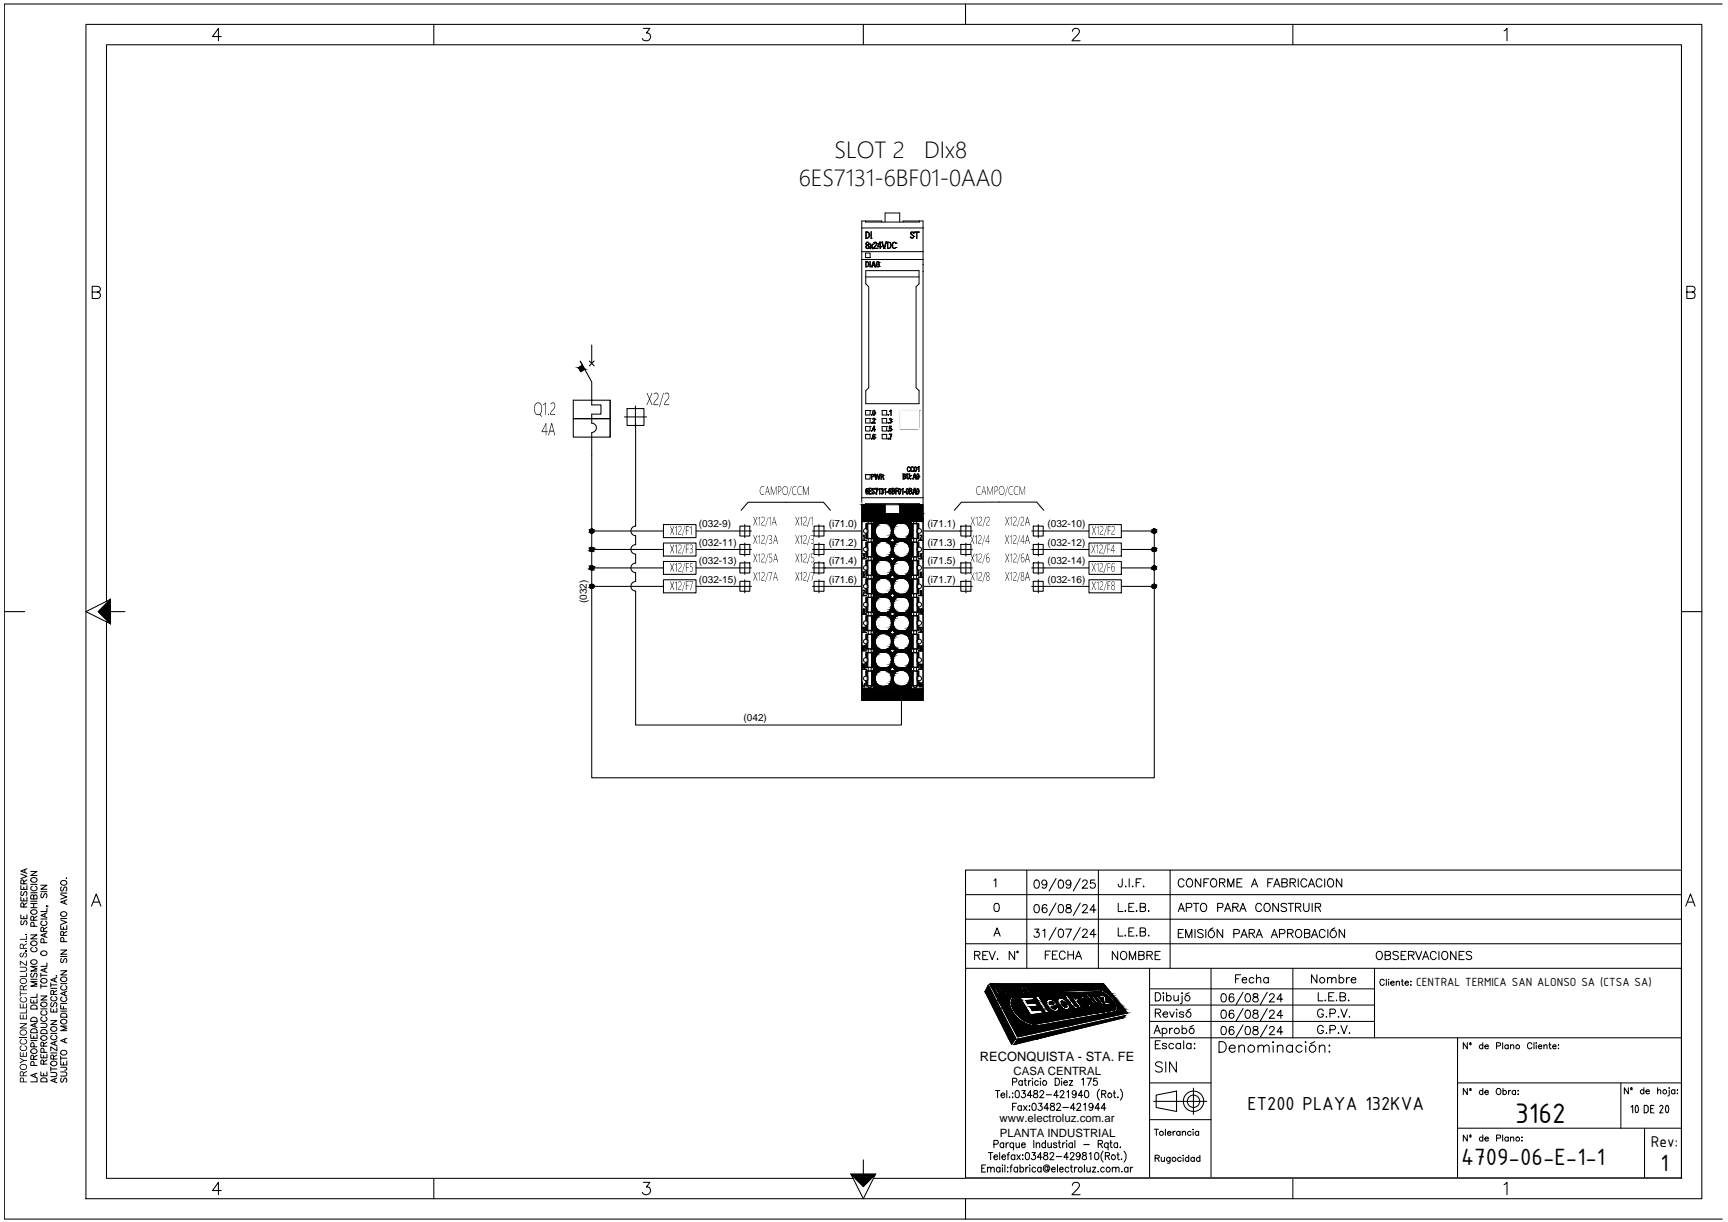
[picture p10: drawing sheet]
<svg xmlns="http://www.w3.org/2000/svg" width="420mm" height="297mm" viewBox="0 0 420 297" stroke-linecap="round" stroke-linejoin="round" font-family="sans-serif">
<defs><g id="words">
<text font-size="7.4" x="368.4" y="272.9">3162</text>
<g font-size="6.2">
<text x="355.3" y="283.2">4709-06-E-1-1</text>
<text x="403.7" y="284.6">1</text>
</g>
<g font-size="5.7">
<text x="202.9" y="38.4">SLOT 2</text>
<text x="224.7" y="38.4">DIx8</text>
<text x="194.3" y="45.2">6ES7131-6BF01-0AA0</text>
</g>
<text font-size="4.9" x="303.3" y="269.9">ET200 PLAYA 132KVA</text>
<text font-size="4.1" x="401.4" y="278.8">Rev:</text>
<g font-size="3.1">
<text x="344.3" y="239.7">CENTRAL TERMICA SAN ALONSO SA (CTSA SA)</text>
<text x="238.3" y="258">RECONQUISTA - STA. FE</text>
</g>
<g font-size="2.8">
<text x="246.5" y="261.2">CASA CENTRAL</text>
<text x="243.1" y="272.7">www.electroluz.com.ar</text>
<text x="243.1" y="276.5">PLANTA INDUSTRIAL</text>
</g>
<g font-size="2.4">
<text x="170" y="128.2">(032-9)</text>
<text x="201.5" y="128.2">(i71.0)</text>
<text x="225.5" y="128.2">(i71.1)</text>
<text x="254.7" y="128.2">(032-10)</text>
<text x="170" y="132.6">(032-11)</text>
<text x="170" y="137.1">(032-13)</text>
<text x="201.5" y="132.6">(i71.2)</text>
<text x="201.5" y="137.1">(i71.4)</text>
<text x="225.5" y="132.6">(i71.3)</text>
<text x="225.5" y="137.1">(i71.5)</text>
<text x="254.7" y="132.6">(032-12)</text>
<text x="254.7" y="137.1">(032-14)</text>
<text x="170" y="141.6">(032-15)</text>
<text x="201.5" y="141.6">(i71.6)</text>
<text x="225.5" y="141.6">(i71.7)</text>
<text x="254.7" y="141.6">(032-16)</text>
<text x="142.7" y="146.6" transform="rotate(-90 142.7 146.6)">(032)</text>
<text x="180.8" y="175.3">(042)</text>
</g>
</g></defs>
<path d="M209.5 122.7h14.9M214.4 122.4h4.4M234.8 211.5v74.8" fill="none" stroke="#fff" stroke-width=".24"/>
<g fill="#fff" stroke="#fff" stroke-width=".24">
<path d="M215.2 122.4l3.6 2.2h-3.6z"/>
<path d="M209.5 122.7l4.9-.3v.3z"/>
<path d="M215.2 122.4h3.6v2.2z"/>
<path d="M219.6 122.4l4.8 .3h-4.8z"/>
<path d="M215.2 54l9.2 68.7-4.8-.3z"/>
<path d="M209.5 122.7v47.5h14.9zM209.5 122.7h14.9v47.5z"/>
<path d="M214.4 54h.8l3.6 68.4zM215.2 54l3.6 68.4h.8z"/>
<path d="M214.4 54l4.4 68.4h-4.4zM214.4 54l-4.9 68.7 4.9-.3z"/>
<path d="M218.8 54l5.6 68.7-4.8-68.7zM215.2 54h3.6l5.6 68.7z"/>
<path d="M209.5 53.7v69l4.9-68.7zM209.5 53.7h4.9v.3z"/>
<path d="M219.6 53.7h4.8l-4.8 .3zM219.6 54l4.8 68.7v-69z"/>
<path d="M215.2 51.8v2.2h3.6zM215.2 51.8h3.6v2.2z"/>
<path d="M218.9 99.7l4.6 4.6v-4.6zM218.9 99.7l4.6 4.6h-4.6z"/>
<path d="M209.5 122.7v47.5h14.9zM209.5 122.7h14.9v47.5z"/>
<path d="M234.8 211.5h174.1v74.8zM234.8 211.5v74.8h174.1z"/>
</g>
<g fill="none" stroke="#000" stroke-width=".24">
<path d="M209.5 55.4h14.9M210.4 53.7v.3h13.1v-.3M210.5 59.2h.1M210.5 60h.1M210.5 57.9h.1M210.5 59.2l.3 .4M210.5 56.3a.79 .79 0 0 1 .9 .8 .79 .79 0 0 1-.9 .8zM210.6 56.4l.5 .1M210.6 56.4a.7 .7 0 0 1 .7 .7 .7 .7 0 0 1-.7 .7zM210.6 59.2h.1M210.7 59.8l.2-.2 .3 .4M210.7 59h.4v.4h-.4z"/>
<path d="M210.7 59.8l.4-.1 .1 .5h-.5zM210.7 58.9h.5l.1 .2-.2 .5 .2 .2v.3l-.4 .4-.3-.1-.1-.3 .3-.5-.2-.2zM211.3 56.8v.4M211.3 59.2h.1M211.4 60h.1M211.4 60l-.4 .5-.4-.3M211.4 57.1h.1M211.5 59.4h.1M211.5 59.4l.3 .5M211.8 57.9h.1M211.8 57.9v-1.6l.1 1.6M211.8 59.9l-.3 .5 .4-.5 .3 .6"/>
<path d="M211.8 59.9l-.3-.5 .4 .3 .3-.3-.3 .5 .4 .5M211.9 57.9h.1M211.9 59.9h.1M212.2 59.4h.1M212.2 59.4l-.3 .5M212.5 59h.1M212.5 59l.5-.2 .2 .6-.7 .9M212.6 59.1h.1M212.6 59.1l.2-.2 .3 .3-.7 1.2M213 59l-.2-.1-.2 .2M213.2 59.2h.1M213.4 60h.6"/>
<path d="M213.4 60l.5-1.2h.2v1.1l.2 .1M213.5 59.9h.1M213.9 58.9h.1M213.9 58.9l-.4 1 .4-1M214 58.9v1h-.5M214 60v.4M214.1 60h.2M214.1 60v.4M214.4 54v-.3h-4.9v69h4.9v-.3M214.4 58.8h.1M214.4 58.8l.5 1.6-.5-1.6 .6 1.5 .4-1.5h.1M215.2 54v-2.2h3.6v2.2"/>
<path d="M215.5 58.8h.1M215.8 58.8a.79 .79 0 0 1 .9 .8 .79 .79 0 0 1-.9 .8zM215.9 58.9l.5 .1M215.9 58.9a.7 .7 0 0 1 .7 .7 .7 .7 0 0 1-.7 .7zM216.6 59.3v.3M216.7 59.6h.1M217.2 59.1l.3-.2 .2 .2-.2-.2a.79 .79 0 0 0-.3 1.3h.7M217.7 59.1h.1M217.9 59.1h.1M217.9 59.1l-.3-.3-.4 .1-.3 .7 .3 .8h.4l.2-.2M217.9 59.1h-.2M219.6 54v-.3h4.8v69h-4.8v-.3"/>
<path d="M221.3 57.6l.1 .2M221.4 56.8h.1M222 56.6l.1 .1M222.1 56.6l-.3-.2-.3 .3 .6 .5a.44 .44 0 0 1-.1 .7 .44 .44 0 0 1-.7-.3M222.1 56.6v.1M222.1 56.6h.1M222.2 56.6h.1M222.2 56.6a.41 .41 0 0 0-.7-.2 .41 .41 0 0 0 .1 .7l.5 .3a.41 .41 0 0 1-.3 .4 .41 .41 0 0 1-.5-.2M222.2 56.6l-.1 .1M222.2 57.5h.1M222.4 56.5h.5M222.4 56.5v-.2h1.1v.2"/>
<path d="M222.9 57.9h.1M222.9 56.5v1.4M223 56.5h.5M223 56.5v1.4M209.5 61.2h14.9M209.5 63.1h14.9M210.5 62.6h1.1h-1.1v-1.1h1.1v1.1M210.5 65.8h13v3.2l-.8 .7v24.6l.8 .7v3.1h-13v-3.1l.7-.7v-24.6l-.7-.7zM210.5 64.9h.1M210.5 63.5a.66 .66 0 0 1 .8 .7 .66 .66 0 0 1-.8 .7zM210.5 67.3h13M210.5 64.9h.2"/>
<path d="M210.6 63.7l.5 .1v.8l-.3 .2h-.2zM210.6 63.7h.2M211.1 64.1l.1 .1M211.3 64.2h.1M211.5 60.4h.1M211.5 60.4l.4-.5 .3 .6M211.5 64.9h.1M211.5 64.9v-1.3l.1 1.3M211.6 60.5h.1M211.9 64.9h.1M212 64.9h.1M212.1 64.5h.1"/>
<path d="M212.1 64.5l-.2 .4M212.1 64.5l-.2 .4 .6-1.3 .4 1.3h-.1M212.1 64.5h.6M212.1 64.4h.5M212.2 60.5h.1M212.3 60.4h.1M212.4 63.7h.1M212.4 63.7l-.3 .7 .3-.7 .2 .7zM212.4 60.4h.9M212.5 60.3l.8 .1M212.7 64.5h.1M212.7 64.5l.1 .4-.1-.4"/>
<path d="M212.7 60.1l-.2 .2M212.8 64.9h.1M212.9 64.9h.1M213 64.2h.1M213 64.2v.1M213.3 60.4h.1M213.5 64.2h.2M213.5 64.2l.3-.1v.7M213.7 63.8h.1M213.7 63.8l-.2-.1a.61 .61 0 0 0-.2 1h.4v-.5M213.8 63.8h.1M213.8 63.8l-.2-.2h-.3a.67 .67 0 0 0-.2 .8 .67 .67 0 0 0 .7 .4l-.5 .1"/>
<path d="M213.8 63.8h-.1M213.8 64.8h.1M214 60.4h.1M214.9 60.4h.1zM215 60.4h.1M215 60.4l.5-1.6-.5 1.6M215.8 60.4h.1M217.9 60.2h.1M224.4 64.3h.1M224.4 66h.1M210.5 99.8h.1M210.5 99.8h1.1v1.1h-1.1z"/>
<path d="M210.5 99.8h1.1M211.6 99.8h.1M212.2 99.8l.4-.1 .2 .2v.6l-.3 .4-.3-.1zM212.3 99.9l.1-.1 .3 .1v.7l-.2 .2-.2-.1zM214.5 99.8h1.1M214.5 99.8v1.1h1.1v-1.1M216.4 99.9h.1M216.6 99.7h.1M216.6 99.7l-.2 .2M216.7 99.7v1.2l-.1-1.1-.2 .1M218.9 99.8h4.6M218.9 99.8v4.5h4.6v-4.5"/>
<path d="M223.5 99.8h.1M210.5 101.7h1.1v1.1h-1.1zM210.5 115.4h1.1v1.1h-1.1zM210.5 105.6h1.1v1.1h-1.1zM210.5 103.7h1.1v1.1h-1.1zM210.5 101.7h1.1M210.5 105.6h1.1M210.5 103.7h1.1M210.5 115.4h1.1M210.5 119.4h.1M210.5 119.1v.3M210.6 119.7l.3 .3"/>
<path d="M210.7 119.4l.3 .1v.5l-.4-.2zM211.1 118.9h.1M211.1 118.9l-.4-.1-.1 .6 .4-.1 .1 .4M211.1 118.9l-.4-.2-.2 .4 .1 .9 .4 .1 .1-.7-.2-.1-.3 .1M211.1 119.7h.1M211.3 118.7h.1M211.3 118.7h.5zM211.3 118.7v1.4l.5-.1M211.4 119.3h.4M211.6 115.4h.1M211.6 103.7h.1M211.6 101.7h.1"/>
<path d="M211.8 119.3l-.4 .1v.6M211.8 118.7v.1h-.4v.5M211.9 115.3h.1M212 104.6h.1M211.9 104.6h.1M211.9 102.7h.1M212 106.6h.1M211.9 106.6h.1M212 100.8h.1M211.9 115.3v1.2l.1-.6 .5-.2v-.3l-.6-.1h.4l.2 .3M211.9 100.8v.1l.1-.1M211.9 102.7v.2l.1-.2"/>
<path d="M211.9 104.6v.2l.1-.2M211.9 106.6v.2l.1-.2M212 102.7h.1M212 115.8v-.4h.3l.2 .2-.2 .2h-.3h.1M212 119.8h.1M212 119.1h.1M212 119.1l.3-.4 .3 .3-.2-.3-.3 .1v.5l.4 .4v.3l-.4-.1M212.1 119.8h.1M212.2 106.1h.1M212.2 104.4h.1M212.2 102.7h.1M212.2 100.4h.1"/>
<path d="M212.2 102.7v.2l.6-.1M212.2 104.4v.1h.4v.3l.2-.4M212.2 106v.1M212.2 101.8h.1M212.2 101.8h.4l.1 .2-.5 .7M212.2 101.8l.2-.1 .4 .1-.6 1M212.2 101.8l.3-.1 .3 .2M212.2 102.8h.6M212.2 100.4l.1 .3 .2 .1M212.3 106.4v.2h.3M212.3 106.1l-.1 .1M212.4 106.1l.3 .2-.1 .3-.3-.1z"/>
<path d="M212.5 103.6h.2M212.5 103.6l-.3 .8 .3-.8M212.5 115.6h.1M212.5 103.7h.1M212.5 103.7l-.3 .7M212.5 102.3l-.3 .4M212.6 103.7v.7h-.4M212.6 115.3h.1M212.6 119.7h.1M212.6 119h.1M212.6 119l-.3-.2-.2 .2 .5 .6-.1 .5h-.3l-.2-.3M212.6 115.3l.3 1.2 .4-1.1 .4 1.1 .3-1.2"/>
<path d="M212.7 104.4h.1M212.7 103.6v.8M212.7 100.7l-.2 .1M212.7 115.3h.1M212.7 100.4v.2M212.8 105.7h.1M212.8 101.9h.1M212.8 105.7h-.5l-.1 .5M212.8 105.7l-.4-.2a.8 .8 0 0 0 .1 1.3 .38 .38 0 0 0 .3-.4 .38 .38 0 0 0-.4-.4l-.2 .2M212.8 106.4h.1M212.8 100.4h.1M212.8 100.3v.1"/>
<path d="M212.8 118.7h.6M212.8 118.7v.1h.5M213 116.4h.1M213.3 115.3h.1M213.3 115.3l-.3 1.1M213.3 118.8h.1M213.4 115.3l.2 1.1 .3-1.1-.3 1.1M213.4 118.7l-.4 1.4M213.4 115.3l.2 1.1M213.6 116.4h.1M213.7 119h.1M213.7 119l.2-.3-.2 .3"/>
<path d="M213.9 118.7h.1M213.9 118.8l-.2 .3v-.1M213.9 115.3h.1M213.9 118.7v1.4M214 115.3h.1M214.2 115.3h.1M214.2 115.3l.5 .1M214.2 115.3v1.2l.1-.6 .4 .1 .1 .5M214.2 115.3l.5 .1 .1 1.1M214.2 119.9h.1M214.2 118.9h.1M214.2 118.9l.4-.2 .2 .4-.2 .3 .1 .6-.2 .1-.3-.2"/>
<path d="M214.2 118.9l.3-.1 .2 .2-.2 .3M214.3 115.4l.4 .1-.1 .3h-.3zM214.3 119.9h.1M214.3 119.9l.1 .1M214.5 101.7h1.1v1.1h-1.1zM214.5 105.6h1.1v1.1h-1.1v-1.1h1.1M214.5 103.7h1.1v1.1h-1.1zM214.5 101.7h1.1M214.5 119.3h.1M214.5 119.3l.2 .5-.2 .2-.2-.1M214.5 103.7h1.1M214.7 115.6l-.1 .2h-.3"/>
<path d="M214.7 119.2l-.2 .1M214.7 119.1h.1M214.7 119.7v.1M214.7 119l.1 .1M214.8 115.6h.1M214.8 119.7h.1M214.8 119.1h.1M214.8 119.6v.1M214.8 116.5h.1M215.1 119h.1M215.3 118.7h.1M215.3 118.7l-.2 .3"/>
<path d="M215.3 118.8l-.2 .3v-.1M215.3 118.7v1.4M215.6 103.7h.1M215.6 119.5h.4zM215.6 119.5h.4M216 102.7h.1M215.9 100.8h.1M215.9 104.6h.1M215.9 106.6h.1M215.9 100.8v.1l.1-.1M215.9 102.7v.2l.1-.2M215.9 104.6v.2l.1-.2"/>
<path d="M215.9 106.6v.2l.1-.2M216 106.6h.1M216.1 119.4h.1M216.1 119.1v.3M216.2 119.7l.3 .3M216.2 104.6h.1M216.2 105.5h.6M216.2 101.8h.1M216.2 101.8h.5l-.1 .4 .2 .3-.3 .4-.3-.2M216.2 101.8l.5 .1v.2l-.2 .1M216.2 102.7h.1M216.2 105.5l.5 .1"/>
<path d="M216.2 103.6h.6M216.3 104.6h.1M216.3 102.7h.1M216.3 104.1l.3-.1 .2 .3M216.3 104.1h.4l.1 .4-.2 .3-.4-.2M216.3 119.4l.3 .1v.5l-.4-.2zM216.4 106.7h.1M216.4 106.7l.3-1-.3 1M216.5 102.2h.1M216.5 102.2l.2 .5h-.4M216.6 102.2h-.1M216.6 118.9h.1"/>
<path d="M216.6 118.9l-.3-.1-.1 .6 .4-.1 .1 .4M216.6 118.9l-.3-.2-.2 .2 .1 1.1 .2 .1a.44 .44 0 0 0 .3-.5 .44 .44 0 0 0-.4-.3l-.1 .1M216.6 102.2l.2 .2M216.7 119.7h.1M216.7 102.6l-.2 .2-.2-.1M216.7 104.4l-.1 .3-.3-.1M216.7 105.6v.1M216.8 103.6h-.6v.7l.4-.2 .1 .3-.1 .3-.3-.1M216.8 102h.1M216.8 103.6l-.5 .1v.4M216.8 104.3v.1M216.8 104.4h.1"/>
<path d="M216.8 102.5h.1M216.8 105.5l-.4 1.2M216.9 118.7h.1M216.9 118.7v1.4l.6-.2-.1-.5M216.9 118.8h.4l.1 .3-.1 .2h-.4zM216.9 119.4l.5 .1v.4l-.5 .1zM217.4 118.8l-.5-.1 .5 .1v.6M217.4 119.1l-.1 .2h-.4M217.4 119.4l.1 .1M217.5 119.7l-.2 .3h-.4M217.5 119.1h.1M217.5 119.7h.1"/>
<path d="M217.5 119.6v.1M217.8 118.7h.5zM217.8 118.7h.1M217.8 118.7v1.4l.1-.7 .4-.1M217.9 119.3h.4M218.3 118.7v.1h-.4v.5M218.4 119.5h.1M218.6 118.7l.3 .2 .1 .6v.4l-.4 .2a1.02 1.02 0 0 1 0-1.4zM218.9 119.7l-.1 .2h-.2l-.1-.7 .2-.4 .2 .5-.1 .6M219 119.1v.3M219.3 119h.1M219.5 118.7h.1"/>
<path d="M219.5 118.7l-.2 .3M219.6 115.2h.1M219.6 115.2l.4 .1 .2 .3M219.6 115.2l.4 .1 .2 .2v.8l-.3 .2h-.3zM219.6 118.7v1.4l-.1-1.2-.2 .1M219.7 115.3l.4 .4-.4 .1zM219.7 115.9h.4v.4l-.4 .1zM219.8 119.5h.4M220 115.3h.1M220.1 116.1l-.1 .2-.3 .1M220.1 115.6l-.2 .2h-.2M220.2 116.1h.1"/>
<path d="M220.2 115.6h.1M220.3 119.5h.1M220.5 118.9h.3v.4v.6l-.2 .1zM220.5 115.2h.1M220.5 118.7h.2l.2 .4-.2 1h-.2l-.2-.3zM220.5 115.2v1l.4 .3 .2-.4v-.9M220.6 115.2h.1M220.6 115.2l.1 1.1 .4-.2v-.9M220.6 114.1v.1M220.7 113.9v.1M220.8 119.7v.2M220.9 116.3h.1"/>
<path d="M220.9 119.1v.3M221.1 115.2h.1M221.1 116l-.2 .3-.3-.1M221.1 118.7h.1M221.1 118.7v1.4l.6-.2-.1-.5M221.2 114.4h.1M221.2 118.8l.4 .2v.3h-.4zM221.2 119.4l.4 .1-.1 .5h-.3zM221.3 113.7h.1M221.3 114.5h.1M221.3 113.7l-.3-.2a.58 .58 0 0 0-.3 .6 .58 .58 0 0 0 .3 .5l.2-.2M221.3 113.6l-.2-.1a.61 .61 0 0 0-.5 .5 .61 .61 0 0 0 .5 .6l.2-.1"/>
<path d="M221.4 116.3v.2l.1-.2M221.4 115.6h.1M221.4 115.6v.1l.1-.1M221.4 114.1v.1M221.5 115.6h.1M221.5 113.9v.1M221.6 118.8l-.5-.1 .5 .1v.6M221.6 119.1l-.1 .2h-.3M221.6 119.4l.1 .1M221.6 119.7l-.1 .3h-.3M221.7 119.1h.1M221.7 119.7h.1"/>
<path d="M222 116.4h.1M222 116.4l.2-.3h.4l.2 .3-.4-1.2 .4 1.2M222 116.4l.3-1.2-.3 1.2M222 114.4h.1M222.1 113.7h.1M222.1 114.5h.1M222.1 113.7l-.2-.2a.58 .58 0 0 0-.4 .6 .58 .58 0 0 0 .4 .5l.1-.2M222.1 113.7l-.2-.2a.61 .61 0 0 0-.5 .5 .61 .61 0 0 0 .5 .6l.2-.1M222.1 113.6v.1M222.2 114h.1M222.3 115.2h.1zM222.3 115.2h.1"/>
<path d="M222.4 118.7h.1M222.3 114v.2M222.4 115.4l.2 .6h-.4zM222.4 113.5l.4 .1a.83 .83 0 0 1-.2 1l-.4-.3zM222.4 118.8l.2 .8h-.4zM222.4 113.6l.3 .1v.6l-.1 .3-.2-.2zM222.5 114.6h.1M222.7 114.4l-.1 .2M222.8 116.4h.1M222.9 119.5h.1M222.9 114h.1M222.9 115.8h.1"/>
<path d="M223 115.9v.3M223 115.3l.2-.1a.77 .77 0 0 1 0 1.3l-.3-.4zM223 118.7l.4 .2 .1 .6-.1 .4-.3 .2a1.02 1.02 0 0 1-.1-1.4zM223 115.4h.3l.1 .3-.2 .7-.2-.4zM223 116.3l.2 .1M223.1 113.7h.1M223.2 115.2l.2 .3 .1 .4M223.3 113.5h.2M223.3 113.5h.1M223.3 113.5l-.2 .2M223.4 119.7l-.1 .2h-.3v-.7l.2-.4 .2 .5-.1 .6M223.4 115.8v.4l-.2 .2"/>
<path d="M223.5 115.9h.1M223.5 113.5v1.1l-.1-1-.3 .1M223.5 119.1v.3M209.5 121h14.9M209.7 135.8h1zM209.7 131.3l1 .1zM209.8 139h.4l-.3 .1v.4h.3l-.1 .6-.3-.1h.3l.1-.3-.1-.2-.3 .1zM209.8 134.7l.4-.1-.1 .4 .1 .5-.2 .1-.2-.1 .4-.1-.2-.3 .2-.4-.2-.1zM209.9 139h.3l-.3 .1v.3h.3l.1 .4-.3 .3 .2-.4-.1-.2-.2 .1zM209.9 134.6l.3-.1 .1 .3-.2 .2 .2 .5-.3 .1-.1-.1M209.9 134.6v.1M209.9 134.7h.3l-.2 .3 .2 .3-.1 .2h-.2"/>
<path d="M209.9 139.9v.1M210 130l.1 1.1v-.9l-.2 .1 .3-.3v1.1l-.1-1-.1 .1M210.4 122.7v-.3h13.1v.3M210.6 134.2v1.2h.5v.8h-.5v1.3a.57 .57 0 0 0-.6 .5 .57 .57 0 0 0 .6 .6v1.3h.5v.8h-.5v1.2a.57 .57 0 0 0-.6 .6 .57 .57 0 0 0 .6 .6v1.3h.5v.8h-.5v1.2M210.6 129.7v1.2h.5v.8h-.5v1.3M210.6 133a.57 .57 0 0 0-.6 .5 .57 .57 0 0 0 .6 .6M210.6 129.6a.55 .55 0 0 1-.6-.5 .55 .55 0 0 1 .6-.6v-1.2h.5v-.5h.7v.5h.6v3.6h-.6v.8h.6v3.7h-.6v.8h.6v3.7h-.6v.8h.6v3.7h-.6v.8h.6v3.6h-.6v.8h.6v3.7h-.6v.8h.6v3.7h-.6v.8h.6v3.7h-.6v.8h.6v3.7h-.6v.3h-.7v-.3h-.5v-1.3a.57 .57 0 0 1-.6-.6 .57 .57 0 0 1 .6-.6v-1.2h.5v-.8h-.5v-1.3a.57 .57 0 0 1-.6-.6 .57 .57 0 0 1 .6-.5v-1.3h.5v-.8h-.5v-1.3a.59 .59 0 0 1-.6-.5 .59 .59 0 0 1 .6-.6v-1.3h.5v-.8h-.5v-1.2M210.8 138.6v1.2v-1.2M210.8 138.6h-.2v1.2h.4M210.8 131.8v1.3l-.2-.1v-1.2h.4M210.8 134.1l-.2 .1v1.1h.4M210.8 129.6l-.2 .1v1.2h.4"/>
<path d="M210.8 134.1v1.2M210.8 133h.1M210.8 137.5h.1M210.8 128.5h.1M210.8 129.6v1.3v-1.3M210.8 128.6l.3 .5-.1 .3M210.8 137.5l.3 .5-.1 .3M210.8 127.3v2.3M210.8 131.8v3.5M210.8 136.3v2.2M210.8 137.5l.2 .3M210.8 133.1l.2 .2"/>
<path d="M210.8 128.6l.2 .2M210.9 138.5l-.1 .1M210.9 134.1h-.1M210.9 129.6h-.1M211 127.3h-.4v1.2l.2 .1v-1.3v1.3M211 136.3h-.4v1.2h.2v-1.2v1.2M211 136.3h.9M211 137.8v.5M211 139.8h.9M211 131.8h.9M211 133.3v.6M211 135.3h.9"/>
<path d="M211 127.3h.9M211 128.8v.6M211 130.9h.9M211 133.9l-.2 .2v1.2v-1.2M211 127.3v1.5M211 129.4v1.5M211 131.8v1.5M211 133.9v1.4M211 136.3v1.5M211 138.3v1.5M211 138.3l-.2 .3M211 129.4l-.2 .2"/>
<path d="M211.1 130.9h.7M211.1 131.7h.7M211.1 135.4h.7M211.1 136.2h.7M211.1 127.3h.7M211.1 139.9h.7M211.3 126h.1M211.4 120h.4M211.9 136.3h.4v3.5h-.4M211.9 131.8h.4v3.5h-.4M211.9 127.3h.4v3.6h-.4M211.9 127.3v3.6"/>
<path d="M211.9 131.8v3.5M211.9 136.3v3.5M212.1 127.3v3.6zM212.1 127.3v3.6M212.1 131.8v3.5M212.1 136.3v3.5M213 120.1h.1M213 120.1l.3-1.3-.3 1.3M213.3 132.1a2.05 2.05 0 0 1 2.6-.3 2.05 2.05 0 0 1 .8 2.5 2.06 2.06 0 0 1-3 1 2.06 2.06 0 0 1-.4-3.2zM213.3 127.6a2.02 2.02 0 0 1 2.4-.3 2.02 2.02 0 0 1 1 2.2 1.69 1.69 0 0 1-2.3 1.5 2 2 0 0 1-1.6-1.3 2 2 0 0 1 .5-2.1zM213.9 120.1h.1M215.2 122.4v2.4h3.6v-2.1"/>
<path d="M215.3 120.1h.1M217.7 132.1a2.04 2.04 0 0 1 3 .2 2.04 2.04 0 0 1-.5 3 2.04 2.04 0 0 1-2.9-.9l-.1-.4a2.12 2.12 0 0 1 .5-1.9zM217.7 127.6a2.04 2.04 0 0 1 3 .2 2.04 2.04 0 0 1-.5 3 2.04 2.04 0 0 1-2.9-.9l-.1-.4a2.24 2.24 0 0 1 .5-1.9zM218.8 122.4v2.2h-3.6M221.9 131.8v3.5zM221.9 127.3v3.6zM221.9 136.3v3.5zM221.9 120.1h.1M221.9 120.1l.4-1.4-.4 1.4 .2-.3h.5l.2 .3-.4-1.4 .4 1.4M222.1 136.3h.9M222.1 139.8h.9M222.1 131.8h.9"/>
<path d="M222.1 135.3h.9M222.1 127.3h.9M222.1 130.9h.9M222.1 136.3h-.5v3.5h.5M222.1 131.8h-.5v3.5h.5M222.1 127.3h-.5v3.6h.5M222.1 127.3v3.6M222.1 131.8v3.5M222.1 136.3v3.5M222.2 130.9h.7M222.2 131.7h.7M222.2 135.4h.7"/>
<path d="M222.2 136.2h.7M222.2 127.3h.7M222.2 139.9h.7M222.7 126h.1M222.8 120.1h.1M223 137.8v.5M223 133.3l-.1 .3 .2 .5M223 128.8l-.1 .3 .2 .5M223 127.3h.3v1.2l-.1 .1M223 131.8h.3v1.2l-.1 .1M223 136.3h.3v1.2h-.1M223 137.8l-.1 .2 .2 .6"/>
<path d="M223 127.3v1.5M223 129.4v1.5M223 131.8v1.5M223 133.9v1.4M223 136.3v1.5M223 138.3v1.5M223 138.3l.1 .3M223.1 137.5l.1-1.2-.1 3.5M223.1 131.8l.1 3.5-.1-1.2M223.1 131.8v1.3zM223.1 128.6l.1-1.3-.1 3.6M223.1 128.6a.59 .59 0 0 0 0 1"/>
<path d="M223.1 137.5l-.1 .3M223.1 128.6l-.1 .2M223.1 133.1l-.1 .2M223.1 138.5l.1 .1M223.1 134.1h.1M223.1 129.6h.1M223.2 128.6l-.1-1.3v1.3M223.2 129.6l.1 .1v1.2h-.3M223.2 134.1l.1 .1v1.1h-.3M223.2 138.6h.1v1.2h-.3M223.2 137.5h-.1M223.2 133h-.1"/>
<path d="M223.2 128.5h-.1M223.3 131.3l1 .1zM223.3 135.8h1zM223.4 128.5v-1.2h-.5v-.5h-.7v.5h-.6v3.6h.6v.8h-.6v3.7h.6v.8h-.6v3.7h.6v.8h-.6v3.7h.6v.8h-.6v3.6h.6v.8h-.6v3.7h.6v.8h-.6v3.7h.6v.8h-.6v3.7h.6v.8h-.6v3.7h.6v.3h.7v-.3h.5v-1.3M223.4 129.7v1.2h-.5v.8h.5v1.3M223.4 134.2v1.2h-.5v.8h.5v1.3M223.4 138.6v1.3h-.5v.8h.5v1.2M223.5 128.5a.57 .57 0 0 1 .6 .6 .57 .57 0 0 1-.6 .5M223.5 133a.57 .57 0 0 1 .6 .5 .57 .57 0 0 1-.6 .6M223.5 137.5a.57 .57 0 0 1 .6 .5 .57 .57 0 0 1-.6 .6M223.7 135.2l.2-.7h.2l.1 .8-.2 .3M223.7 135.2l.3 .1v.3"/>
<path d="M223.8 135.2h.1M223.8 130.2h.3l-.4 .9h.4l-.3-.1M223.8 130.2l.1-.2h.2v.3l-.3 .7M223.8 130.2h.3v.3l-.3 .6h.4l-.4-.1M223.8 139.6l.2-.1 .1 .3-.2 .2zM223.8 139l.3 .1-.3 .1v.3l.3-.1v.4l-.2 .3-.2-.8zM223.9 139l.2 .1h-.3v.4l.3-.1 .1 .3-.3 .4-.1-.8zM223.9 139.5l.2 .1-.1 .4zM224 134.6h.1M224 134.6v.7h-.2zM224 134.6v.6h-.2M224 134.6l-.2 .6"/>
<path d="M224.1 134.5l.1 .8-.2 .3M224.4 126v42.1h-2.2v1h1.2v1.1M224.4 126h-14.9v44.2h1.1h-1.1v-2.1M224.4 126v42.1M209.7 144.7l1 .1zM209.7 140.3h1zM209.7 158.2h1zM209.7 149.2l1 .1zM209.7 153.8l1-.1zM209.7 153.7v.1M209.7 153.7h1zM209.7 158.2h1"/>
<path d="M209.7 152.6l.1 .1M209.8 156.9l.1 1.1zM209.8 157.1l.1 .9v-1.1l-.2 .2M209.8 143.5h.4l-.2 1.1 .1-1zM209.9 152.4l.1 1.1-.1-1-.2 .1zM209.9 143.5h.4l-.3 1.1 .2-1.1zM209.9 152.6v.9v-1.1l-.2 .2M210 148h.2l-.1 1-.2-.1h.3v-.4l-.3 .1-.1-.3 .1-.3 .3 .1-.1 1-.3-.2 .4-.1v-.3l-.3 .1-.1-.3zM210 148l.2 .1-.2 .4h-.1zM210 157.1l.2-.2 .2 .2-.1 .3 .1 .5-.2 .1-.2-.1h.3v-.1l-.1-.3 .1-.4v-.1zM210.2 152.6v.1M210.2 157.4l.1-.3v-.2l-.2 .1 .2-.1 .1 .7-.1 .4-.2-.1 .2-.2-.1-.3"/>
<path d="M210.3 152.4v1.1zM210.3 152.4v1.1v-.9h-.2zM210.6 147.6v1.2h.5v.8h-.5v1.3M210.6 150.9a.57 .57 0 0 0-.6 .5 .57 .57 0 0 0 .6 .6M210.6 146.4a.57 .57 0 0 0-.6 .6 .57 .57 0 0 0 .6 .5M210.8 155.4v-1.2v1.2M210.8 156.5v1.2v-1.2M210.8 156.5h-.2v1.2h.4M210.8 143l-.2 .1v1.2h.4M210.8 152l-.2 .1v1.1h.4M210.8 143v1.3v-1.3M210.8 151v-1.3v1.3"/>
<path d="M210.8 152v1.2v-1.2M210.8 140.8v1.2M210.8 142l.2 .2M210.8 150.9h.1M210.8 146.4h.1M210.8 159.9h.1M210.8 155.4h.1M210.8 147.5v1.3v-1.3l-.2 .1v1.2h.4M210.8 155.4l.3 .6-.1 .3M210.8 159.9l.3 .5-.1 .3M210.8 140.8v3.5M210.8 146.5v1"/>
<path d="M210.8 149.7v3.5M210.8 154.2v3.5M210.8 159.9v1M210.8 159.9l.2 .2M210.8 146.5l.2 .2M210.8 151l.2 .2M210.8 155.4l.2 .3M210.9 143h-.1M210.9 147.5h-.1M210.9 152h-.1M210.9 156.4l-.1 .1M211 158.7h-.4v1.2h.2v-1.2v1.2"/>
<path d="M211 145.2h-.4v1.2l.2 .1v-1.3v1.3M211 158.7h.9M211 140.8h.9M211 142.2v.6M211 144.3h.9M211 140.8h-.4v1.1l.2 .1M211 148.8h.9M211 146.7v.6M211 145.2h.9M211 153.2h.9M211 149.7h.9M211 151.2v.6"/>
<path d="M211 157.7h.9M211 154.2h.9M211 154.2h-.4v1.2h.2M211 149.7h-.4v1.2l.2 .1M211 155.7v.6M211 140.8v1.4M211 142.8v1.5M211 145.2v1.5M211 147.3v1.5M211 149.7v1.5M211 151.8v1.4M211 154.2v1.5"/>
<path d="M211 156.3v1.4M211 158.7v1.4M211 156.3l-.2 .2M211 147.3l-.2 .2M211 142.8l-.2 .2M211 151.8l-.2 .2M211.1 154.1h.7M211.1 153.3h.7M211.1 144.4h.7M211.1 145.2h.7M211.1 158.6h.7M211.1 157.8h.7"/>
<path d="M211.1 149.6h.7M211.1 148.8h.7M211.1 140.7h.7M211.9 149.7h.4v3.5h-.4M211.9 140.8h.4v3.5h-.4M211.9 158.7h.4v3.5h-.4M211.9 145.2h.4v3.6h-.4M211.9 154.2h.4v3.5h-.4M211.9 140.8v3.5M211.9 145.2v3.6M211.9 149.7v3.5M211.9 154.2v3.5"/>
<path d="M211.9 158.7v3.5M212.1 153.2v-3.5v3.5M212.1 158.7v3.5v-3.5M212.1 145.2v3.6M212.1 154.2v3.5M212.1 140.8v3.5M213.3 145.5a2.02 2.02 0 0 1 2.4-.3 2.02 2.02 0 0 1 1 2.2 1.69 1.69 0 0 1-2.3 1.5 2 2 0 0 1-1.6-1.3 2 2 0 0 1 .5-2.1zM213.3 159a2.04 2.04 0 0 1 2.9 0 2.04 2.04 0 0 1 0 2.9 2.04 2.04 0 0 1-2.9 0 2.29 2.29 0 0 1 0-2.9zM213.3 141.1a2.04 2.04 0 0 1 2.9 0 2.04 2.04 0 0 1 0 2.9 2.04 2.04 0 0 1-2.9 0 2.29 2.29 0 0 1 0-2.9zM213.3 150a2.02 2.02 0 0 1 2.4-.3 2.02 2.02 0 0 1 1 2.1 1.69 1.69 0 0 1-2.3 1.6 2 2 0 0 1-1.6-1.3 2 2 0 0 1 .5-2.1zM217.7 145.5a2.04 2.04 0 0 1 3 .2 2.04 2.04 0 0 1-.5 3 2.04 2.04 0 0 1-2.9-.9l-.1-.4a2.24 2.24 0 0 1 .5-1.9zM217.7 150a2.04 2.04 0 0 1 3 .2 2.04 2.04 0 0 1-.5 3 2.04 2.04 0 0 1-2.9-.9l-.1-.4a2.12 2.12 0 0 1 .5-1.9z"/>
<path d="M221.9 140.8v3.5M221.9 149.7v3.5zM221.9 158.7v3.5zM221.9 145.2v3.6M221.9 154.2v3.5zM222.1 149.7h.9M222.1 153.2h.9M222.1 140.8h.9M222.1 144.3h.9M222.1 157.7h.9M222.1 154.2h.9M222.1 145.2h.9"/>
<path d="M222.1 148.8h.9M222.1 158.7h.9M222.1 149.7h-.5v3.5h.5M222.1 140.8h-.5v3.5h.5M222.1 158.7h-.5v3.5h.5M222.1 145.2h-.5v3.6h.5M222.1 154.2h-.5v3.5h.5M222.1 140.8v3.5M222.1 145.2v3.6M222.1 149.7v3.5M222.1 154.2v3.5M222.1 158.7v3.5"/>
<path d="M222.2 154.1h.7M222.2 153.3h.7M222.2 144.4h.7M222.2 145.2h.7M222.2 158.6h.7M222.2 157.8h.7M222.2 149.6h.7M222.2 148.8h.7M222.2 140.7h.7M223 151.2v.6M223 142.2v.6M223 155.7v.6"/>
<path d="M223 146.7v.6M223 145.2h.3v1.2l-.1 .1M223 154.2h.3v1.2h-.1M223 140.8h.3v1.1l-.1 .1M223 149.7h.3v1.2l-.1 .1M223 158.7h.3v1.2h-.1M223 151.2l-.1 .3 .2 .5M223 140.8v1.4M223 142.8v1.5M223 145.2v1.5M223 147.3v1.5M223 149.7v1.5"/>
<path d="M223 151.8v1.4M223 154.2v1.5M223 156.3v1.4M223 158.7v1.4M223 151.8l.1 .2M223 142.8l.1 .2M223 156.3l.1 .2M223 147.3l.1 .2M223.1 151l.1-1.3-.1 3.5M223.1 142l.1-1.2-.1 3.5M223.1 146.5l.1-1.3v3.6l-.1-1.3M223.1 159.9l.1-1.2-.1 3.5"/>
<path d="M223.1 154.2v1.2zM223.1 154.2v3.5M223.1 159.9l-.1 .2M223.1 155.4l-.1 .3M223.1 142l-.1 .2M223.1 151l-.1 .2M223.1 146.5l-.1 .2M223.1 156.4l.1 .1M223.1 143h.1M223.1 152h.1M223.1 147.5h.1M223.2 156.5h.1v1.2h-.3"/>
<path d="M223.2 143l.1 .1v1.2h-.3M223.2 152l.1 .1v1.1h-.3M223.2 147.5l.1 .1v1.2h-.3M223.2 155.4h-.1M223.2 146.4h-.1M223.2 159.9h-.1M223.2 142h-.1M223.2 150.9h-.1M223.3 158.2h1zM223.3 149.2l1 .1zM223.3 140.3h1zM223.3 144.7l1 .1z"/>
<path d="M223.3 153.7l1 .1zM223.3 158.2h.1M223.3 153.7h1zM223.4 143.1v1.3h-.5v.8h.5v1.2M223.4 147.6v1.2h-.5v.8h.5v1.3M223.4 152.1v1.2h-.5v.8h.5v1.3M223.4 156.5v1.3h-.5v.8h.5v1.3M223.5 141.9a.57 .57 0 0 1 .6 .6 .57 .57 0 0 1-.6 .6M223.5 146.4a.57 .57 0 0 1 .6 .6 .57 .57 0 0 1-.6 .5M223.5 150.9a.57 .57 0 0 1 .6 .5 .57 .57 0 0 1-.6 .6M223.5 155.4a.57 .57 0 0 1 .6 .5 .57 .57 0 0 1-.6 .6M223.5 159.9a.57 .57 0 0 1 .6 .5 .57 .57 0 0 1-.6 .6"/>
<path d="M223.6 157.1h.1M223.6 148.1v.1M223.7 147.9l.1 1.1zM223.7 152.4l.1 1.1zM223.7 157.1l.1 .9v-1.1l-.3 .2M223.7 148.1l.1 1v-1.1l-.3 .2M223.7 156.9h.1v1.1l-.1-1-.2 .1zM223.7 152.4l.1 1.1-.1-1-.1 .1zM223.8 143.5l.2-.1 .2 .3-.1 .3 .1 .3-.2 .3-.2-.3zM223.8 143.6l.1-.1 .2 .2-.1 .3 .1 .4-.2 .2-.2-.3zM223.8 144.1h.3l-.2 .4zM223.8 144.1h.3l-.1 .4z"/>
<path d="M223.8 143.6h.3l-.2 .3zM223.8 143.6h.3l-.2 .4zM223.9 152.6l.3-.1-.2 1h.3h-.4l.3-.9zM224 148l.1-.1 .2 .2-.1 .9-.2-.2zM224 148l.3 .1-.2 1-.2-.2zM224 153.4l.3 .1h-.3zM224.1 148l.2 .3-.1 .6-.2-.2zM224.1 152.4l.2 .3-.3 .7 .2-.8-.2-.1zM224.1 148l.1 .3v.7l-.2-.3zM224.1 156.9h.1l.1 .7-.1 .4v-.3h-.3zM224.1 156.9h.1l.1 .7-.1 .4-.1-.3h-.2zM224.1 157v.6h-.1z"/>
<path d="M224.2 157v.6h-.2zM209.5 168.1h2.3v1h-1.2v1.1h12.8M209.5 168.1h2.3v1h-1.2v1.1h12.8v-1.1h-1.2v-1h2.2M209.7 162.6l1 .1zM209.7 165.8v1.1h.3h-.3zM209.7 165.9v1.1h.3l-.3-.1M209.8 161.4l.1 1.1-.1-1-.1 .1zM209.8 161.4l.1 1zM210 161.4h.4l-.3 .1v.3l.2 .1v.6l-.3-.2h.3v-.2v-.2l-.3 .1zM210 166.5v.1M210.1 161.4h.3h-.3v.4h.3l-.1 .6-.2-.1h.2v-.2v-.2l-.2 .1zM210.2 166.2l-.2 .3"/>
<path d="M210.2 166.2l.1 .8-.3-.4M210.2 166.2v.3l-.2 .1M210.3 166.5h.1l-.1 .1v.3l-.1-.3h-.2M210.3 166.5h.1M210.4 166.5v.1M210.8 164.4v-1.2v1.2l.2 .2M210.8 161v1.2v-1.2M210.8 161h-.2v1.2h.4M210.8 165.4l-.2 .1v1.2h.4M210.8 165.4v1.3M210.8 164.4h.1M210.8 163.2v3.5"/>
<path d="M210.9 160.9l-.1 .1M211 165.2l-.2 .2M211 162.2h.9M211 160.1v.6M211 166.7h.9M211 164.6v.6M211 163.2h.9M211 163.2h-.4v1.1l.2 .1M211 160.7v1.5M211 163.2v1.4M211 165.2v1.5M211 160.7l-.2 .3"/>
<path d="M211.1 166.8h.7M211.1 163.1h.7M211.1 162.3h.7M211.9 163.2h.4v3.5h-.4M211.9 163.2v3.5M212.1 163.2v3.5zM212.1 163.2v3.5M213.3 163.4a2.02 2.02 0 0 1 2.4-.3 2.02 2.02 0 0 1 1 2.2 1.69 1.69 0 0 1-2.3 1.5 2 2 0 0 1-1.6-1.3 2 2 0 0 1 .5-2.1zM217.7 163.4a2.04 2.04 0 0 1 3 .2 2.04 2.04 0 0 1-.5 3 2.04 2.04 0 0 1-2.9-.9l-.1-.3a2.24 2.24 0 0 1 .5-2zM221.9 163.2v3.5zM222.1 166.7h.9M222.1 163.2h.9"/>
<path d="M222.1 162.2h.9M222.1 163.2h-.5v3.5h.5M222.1 163.2v3.5M222.2 166.8h.7M222.2 163.1h.7M222.2 162.3h.7M223 164.6l.1-.2 .1-1.2v3.5l-.1-1.3M223 164.6l-.1 .3 .2 .5M223 163.2h.3v1.1l-.1 .1M223 160.1v.6M223 160.7v1.5M223 163.2v1.4"/>
<path d="M223 165.2v1.5M223 160.7l.1 .3M223.1 160.9l.1 .1M223.1 165.4l.2 .1v1.2h-.3M223.2 161h.1v1.2h-.3M223.2 164.4h-.1M223.3 162.6l1 .1zM223.4 161v1.3h-.5v.8h.5v1.2M223.5 164.3a.57 .57 0 0 1 .6 .6 .57 .57 0 0 1-.6 .6M223.6 165.9l.3 .9 .4-.9v1.1l-.1-.8-.3 .8-.2-.9-.1 .9zM223.7 161.4v1M223.7 161.4l.1 1.1-.1-1h-.1"/>
<path d="M223.7 161.4l-.1 .1M223.7 161.5l-.2 .1M223.7 166.9l-.1-1.1 .4 1 .3-1v1.1l-.1-.8-.3 .8M224 161.4l.3 .1-.3 .1v.3l.3-.1-.1 .7-.2-.2zM224.1 161.4l.2 .1-.2-.1-.1 .5 .3-.1-.1 .6-.2-.1zM224.1 161.9l.1 .5-.2-.2zM224.1 161.8l.1 .6zM224.4 168.1v2.1h-1"/>
<circle cx="214.8" cy="138.1" r="2.06"/>
<circle cx="217" cy="131.3" r=".49"/>
<circle cx="217" cy="126.9" r=".49"/>
<circle cx="217" cy="135.8" r=".49"/>
<circle cx="219.1" cy="138.1" r="2.04"/>
<circle cx="214.8" cy="156" r="2.06"/>
<circle cx="217" cy="140.3" r=".49"/>
<circle cx="217" cy="158.2" r=".49"/>
<circle cx="217" cy="149.2" r=".49"/>
<circle cx="217" cy="144.8" r=".49"/>
<circle cx="217" cy="153.7" r=".49"/>
<circle cx="219.1" cy="142.6" r="2.04"/>
<circle cx="219.1" cy="156" r="2.04"/>
<circle cx="217" cy="162.7" r=".49"/>
<circle cx="219.1" cy="160.5" r="2.04"/>
</g>
<g fill="none" stroke="#000" stroke-width=".25">
<path d="M20.9 5.9h392.9v285.5h-392.9zM53.8 8.9h-2.1l1.4-2v3M105.5 5.9v5M156.4 6.9h1.6l-.8 1.1a.96 .96 0 0 1 1 1.1 .96 .96 0 0 1-1.3 .8l-.5-.1-.2-.4M209.9 5.9v5M234.8 1v4.9M260.8 7.6v-.1a.93 .93 0 0 1 1.1-.6 .74 .74 0 0 1 .4 1.1l-1.7 1.9h2M314.4 5.9v5M365.7 7.5l.7-.6v3M418.7 1h-417.7v295.3h417.7M22.4 71l1.7-.1a.68 .68 0 0 0 0-1.2l-1.7-.1v3h1.3a.78 .78 0 0 0 .7-.8 .78 .78 0 0 0-.7-.8M410.2 71l1.7-.1a.74 .74 0 0 0 0-1.2l-1.7-.1v3h1.3a.79 .79 0 0 0 .7-.8 .79 .79 0 0 0-.7-.8"/>
<path d="M139.4 97.3h9v4.5h-9zM142.2 89.7l-1 .6-.5-.9 .9-.6-.5-1 2.8 5v5.6h2.2v2.3h-2.2v2.2M143.3 87.8l1.2 1.1M143.9 83.9v4.4M144.5 87.8l-1.2 1.1M148.4 97.3v9M152.5 99.3h4.1v4.1h-4.1zM154.5 98.7v29.2M139.4 101.8h9v4.5h-9zM143.9 105.2v83.9h136.8v-60h-8M143.9 102.9a1.12 1.12 0 0 1 1.1 1.1 1.12 1.12 0 0 1-1.1 1.1M151.8 101.3h5.4"/>
<path d="M223.2 116.4h.1M223.2 115.2h.1M143.9 129.1h17.4M143.9 133.6h17.4M143.9 138h17.4M154.5 130.3v2.1M154.5 134.7v2.2M154.5 139.2v2.2M154.6 136.9a1.16 1.16 0 0 0-1.2 1.1 1.16 1.16 0 0 0 1.2 1.2M154.6 132.4a1.16 1.16 0 0 0-1.2 1.1 1.16 1.16 0 0 0 1.2 1.2M154.6 127.9a1.16 1.16 0 0 0-1.2 1.2 1.16 1.16 0 0 0 1.2 1.1M161.3 127.5h7.9v3.2h-7.9z"/>
<path d="M161.3 132h7.9v3.2h-7.9zM161.3 136.5h7.9v3.1h-7.9zM169.2 129.1h13.5M169.2 133.6h13.5M169.2 138h13.5M179.9 127.9h2.4v2.4h-2.4zM179.9 132.3h2.4v2.5h-2.4zM179.9 136.8h2.4v2.5h-2.4zM180.2 124l1.7-1.9h18.3l1.7 1.9M181.1 127.5v3.2M181.1 132v3.2M181.1 136.5v3.1"/>
<path d="M197.6 129.1h17.2M197.6 133.6h17.2M197.6 138h17.2M197.9 127.9h2.4v2.4h-2.4zM197.9 132.3h2.4v2.5h-2.4zM197.9 136.8h2.4v2.5h-2.4zM199.1 127.5v3.2M199.1 132v3.2M199.1 136.5v3.1M209.5 122.7h14.9v3.3h-14.9zM209.5 126h14.9v44.2h-14.9zM209.5 126.8h2.9v40.5h-2.9z"/>
<path d="M222.6 129.1h13.8M222.6 133.6h13.8M222.6 138h13.8M232.1 124l1.7-1.9 9.1-.1h9.2l1.7 2M233.6 127.9h2.5v2.4h-2.5zM233.6 132.3h2.5v2.5h-2.5zM233.6 136.8h2.5v2.5h-2.5zM234.9 127.5v3.2M234.9 132v3.2M234.9 136.5v3.1M250.9 129.1h13.9M250.9 133.6h13.9"/>
<path d="M250.9 138h13.9M251.2 127.9h2.4v2.4h-2.4zM251.2 132.3h2.4v2.5h-2.4zM251.2 136.8h2.4v2.5h-2.4zM252.5 127.5v3.2M252.5 132v3.2M252.5 136.5v3.1M264.8 127.5h7.9v3.2h-7.9zM264.8 132h7.9v3.2h-7.9zM264.8 136.5h7.9v3.1h-7.9zM272.7 133.6h8M272.7 138h8"/>
<path d="M1 148.7h5M25.9 151.1v135.3h181.5M25.9 146.2v-135.3h382.9v275.5h-196.4M26.9 145.7v5.9l-6-2.9 6-3-3 3 3 2.9M26.9 148.7h3.5M143.9 142.5h17.4M154.5 143.7v32.5h64.7v-11.3M154.6 141.4a1.16 1.16 0 0 0-1.2 1.1 1.16 1.16 0 0 0 1.2 1.2M161.3 140.9h7.9v3.2h-7.9zM169.2 142.5h13.5M179.9 141.3h2.4v2.4h-2.4zM181.1 140.9v3.2"/>
<path d="M197.6 142.5h17.2M197.9 141.3h2.4v2.4h-2.4zM199.1 140.9v3.2M222.6 142.5h13.8M233.6 141.3h2.5v2.4h-2.5zM234.9 140.9v3.2M250.9 142.5h13.9M251.2 141.3h2.4v2.4h-2.4zM252.5 140.9v3.2M264.8 140.9h7.9v3.2h-7.9zM272.7 142.5h8M408.8 148.7h5"/>
<path d="M5.1 218.1v.9h1.4v-.9M5.1 215.3v.9h1.4v-.9M5.1 212.4l1.4 .6-1.4 .6M5.3 216.7l-.2 .3v.6h.4l.4-.8 .4-.1 .2 .3-.2 .7M5.8 214.8l-.1-.8-.2-.1-.4 .1v.8h1.4M5.8 215.6v.6M5.8 218.4v.6M6 211.4v.7M6.5 211.2l-1.4 .6 1.4 .5M6.5 219.5l-.7 .5M6.5 213.9l-.7 .5M7.5 211.8h1.5l-1.5 1h1.5"/>
<path d="M7.5 219.6h1.5M7.5 219.1h1.5M7.5 217h1.5M7.5 215h1.5M7.6 213.6a.74 .74 0 0 1 .9-.3 .74 .74 0 0 1 .4 .9 .74 .74 0 0 1-.9 .3 .74 .74 0 0 1-.4-.9zM7.9 215.4a.62 .62 0 0 0-.4 .9 .62 .62 0 0 0 .9 .2 .56 .56 0 0 0 .6-.4 .56 .56 0 0 0-.4-.7M8.2 217.8l.3-.3 .4 .1 .1 .2v.7h-1.5l.1-.9 .2-.1 .4 .1v.9M8.2 219.6v1M9.9 215.2h1.5l-1.5 1h1.5M9.9 216.7h1.5M10.1 217.2l-.2 .4 .2 .6 .4-.1 .5-.9a.57 .57 0 0 1 .4 .5 .57 .57 0 0 1-.2 .5M14.8 217.4l1.4 .6-1.4 .6"/>
<path d="M14.8 217.1h1.4M15 215.6l-.2 .1v.8h.4l.4-.9h.4l.2 .3-.2 .7M15 214.2a.68 .68 0 0 1 .9-.1 .68 .68 0 0 1 .1 .9 .68 .68 0 0 1-.9 .1 .68 .68 0 0 1-.1-.9zM15.7 218.9v.7M16.2 213.4v.1zM16.2 218.7l-1.4 .6 1.4 .5M22.7 219.3h1.4M234.8 217.5h174M241.7 214l.4-.4v2M242 219.7a.64 .64 0 0 1 .9 .3l.1 .4a.85 .85 0 0 1-.8 1.2 1.28 1.28 0 0 1-.2-1.9zM249.7 211.5v23.9M251.7 220a.64 .64 0 0 1 .9 .3 1 1 0 0 1-.6 1.6 1.28 1.28 0 0 1-.3-1.9z"/>
<path d="M251.7 214a.64 .64 0 0 1 .9 .3 1 1 0 0 1-.6 1.6 1.28 1.28 0 0 1-.3-1.9zM254.5 214.6a.61 .61 0 0 1-.8 .6 .61 .61 0 0 1-.3-1 .61 .61 0 0 1 1 0 1.05 1.05 0 0 1-.6 1.7l-.4-.3M256.8 219.5l-1.7 3M256.8 213.5l-1.7 3.1M257.5 220a.69 .69 0 0 1 1 .3 1 1 0 0 1-.7 1.6 1.08 1.08 0 0 1-.4-1.6zM257.5 214a.69 .69 0 0 1 1 .3 1 1 0 0 1-.7 1.6 1.08 1.08 0 0 1-.4-1.6zM259.4 220l-.1 .3 .2 .3a.72 .72 0 0 1 .8 .3 .72 .72 0 0 1 0 .9l-.7 .1-.3-.2a.73 .73 0 0 1 .1-.8 .73 .73 0 0 1 .7-.3l.3-.4a.73 .73 0 0 0-1-.2zM260.4 214.6a.62 .62 0 0 1-.9 .5 .62 .62 0 0 1-.2-1 .62 .62 0 0 1 1 .1l.1 .4a.92 .92 0 0 1-.8 1.3l-.3-.3M262.7 219.5l-1.7 3M262.7 213.5l-1.7 3.1M263.3 214.4l.3-.5 .6 .1 .2 .3-.3 .7-1 .9h1.4M266.2 213.9h-1l-.1 .9a.7 .7 0 0 1 1.1-.1 .7 .7 0 0 1-.1 1.1 .7 .7 0 0 1-1.1-.3"/>
<path d="M267.1 211.5v23.9M271.9 219.6v2h1.1M272.9 213.6l-.1 1.8-.3 .2-.4-.1-.2-.6M273.7 215.4v.2zM274.6 213.6v2M275.4 215.4v.2zM275.7 219.6h-1.2v2h1.2M276.3 214.5h.7M277.5 213.6h-1.2v2M278.1 215.4v.2zM284.5 211.5v23.9M287.9 214.1a.72 .72 0 0 0-.8-.5 .72 .72 0 0 0-.6 .8v.4a.72 .72 0 0 0 .6 .8 .72 .72 0 0 0 .8-.5"/>
<path d="M288.8 213.7a1 1 0 0 1 1.2 .7 1 1 0 0 1-.6 1.2 1.05 1.05 0 0 1-1-.7 1.05 1.05 0 0 1 .4-1.2zM290.2 219.6h1.3M290.8 219.6v2M292 213.6v2l-1.4-2v2M292.3 219.7a.99 .99 0 0 1 1.2 .7 .99 .99 0 0 1-.7 1.2 1.04 1.04 0 0 1-1-.8 1.04 1.04 0 0 1 .5-1.1zM292.7 214.5h.8M293.9 213.6h-1.2v2M294.7 213.7a1 1 0 0 1 1.2 .7 1 1 0 0 1-.6 1.2 1.04 1.04 0 0 1-1-.7 1.04 1.04 0 0 1 .4-1.2zM296.5 214.5h1.2l.1-.3v-.4l-1.3-.2v2M297.2 214.5l.6 1.1M298.5 215.6v-2l.8 2 .7-2v2M300.8 214.5h.7"/>
<path d="M302 213.6h-1.2v2h1.2M304.3 215.6l.7-2 .8 2M304.6 214.9h.9M307.5 219.9a.9 .9 0 0 1 1.3 .1 .9 .9 0 0 1-.2 1.3 .72 .72 0 0 1-.8 .3 .72 .72 0 0 1-.5-.8zM308.3 214.5h.7M309.5 213.6h-1.2v2M309.7 215.6l.8-2 .7 2M310 214.9h.9M310.8 219.6v2l-1.3-2v2M311.7 214.5h1.1l.2-.3-.1-.4-1.2-.2v2h.8a.53 .53 0 0 0 .5-.5 .53 .53 0 0 0-.5-.6M312.8 219.9a.76 .76 0 0 0-.7-.4 .76 .76 0 0 0-.6 .5l.2 .3 .9 .4 .2 .6a.89 .89 0 0 1-1.3 0M313.2 219.6h1.3"/>
<path d="M313.7 214.5h1.1l.2-.3-.1-.4-1.2-.2v2M313.8 219.6v2M314.3 214.5l.7 1.1M315.7 213.6v2M317 219.6v1.4a.66 .66 0 0 0 .6 .6 .66 .66 0 0 0 .7-.6v-1.4M317.7 214.1a.74 .74 0 0 0-.8-.5 .74 .74 0 0 0-.6 .8 .83 .83 0 0 0 .3 1 .83 .83 0 0 0 1.1-.1v-.2M318.1 215.6l.8-2 .7 2M318.4 214.9h.9M319.1 219.6v2M321.4 214.1a.72 .72 0 0 0-.8-.5 .72 .72 0 0 0-.6 .8v.4a.72 .72 0 0 0 .6 .8 .72 .72 0 0 0 .8-.5M322.1 213.6v2M323.1 213.7a1 1 0 0 1 1.2 .7 1 1 0 0 1-.6 1.2 1.05 1.05 0 0 1-1-.7 1.05 1.05 0 0 1 .4-1.2z"/>
<path d="M326.2 213.6v2l-1.3-2v2M410.3 219.3h1.4M5.1 222.4v.9h1.4v-.9M5.3 223.8l-.2 .1v.8h.4l.4-.8 .4-.1 .2 .4-.2 .6M5.8 220.5l-.1-.9-.4-.1-.2 .1v.9h1.4M5.8 222.8v.5M7.5 227.2h1.5l-1.5 1h1.5M7.5 238h1.5M7.5 220.6h1.5M7.6 233.6a.75 .75 0 0 1 .9-.3 .75 .75 0 0 1 .4 .8 .75 .75 0 0 1-.9 .3 .75 .75 0 0 1-.4-.8zM7.6 229a.74 .74 0 0 1 .9-.3 .74 .74 0 0 1 .4 .9 .74 .74 0 0 1-.9 .3 .74 .74 0 0 1-.4-.9zM7.6 221.4a.75 .75 0 0 1 .9-.3 .75 .75 0 0 1 .4 .9 .75 .75 0 0 1-.9 .3 .75 .75 0 0 1-.4-.9z"/>
<path d="M7.7 236.6a.52 .52 0 0 0-.2 .5 .52 .52 0 0 0 .4 .4l.7-.9h.2l.2 .3-.2 .6M7.9 230.3a.6 .6 0 0 0-.4 .8 .6 .6 0 0 0 .9 .3 .54 .54 0 0 0 .6-.5 .54 .54 0 0 0-.4-.6M8.2 223.7v-.9h-.6l-.1 .9h1.5M8.3 225.2l-.1-1h-.6l-.1 1h1.5M9 238.6h-1.5l1.5 .6-1.5 .5h1.5M9 234.9h-1.5l1.5 .6-1.5 .6h1.5M9 222.7l-.8 .5M9.9 239.7h1.5M9.9 236.6v.9M9.9 239.3v.9M9.9 237.1h1.5M9.9 223.4h1.5"/>
<path d="M10 231.4a.74 .74 0 0 1 .9-.3 .74 .74 0 0 1 .4 .9 .74 .74 0 0 1-.9 .3 .74 .74 0 0 1-.4-.9zM10.1 238a.69 .69 0 0 1 1-.1 .69 .69 0 0 1 .1 .9 .69 .69 0 0 1-1 .1 .69 .69 0 0 1-.1-.9zM10.3 223.9a.55 .55 0 0 0-.4 .6 .55 .55 0 0 0 .6 .5 .61 .61 0 0 0 .8-.2 .61 .61 0 0 0-.1-.8l-.2-.1M10.6 226.4v-.8l-.4-.2-.2 .2-.1 .8h1.5M10.7 229.2l-.1-1h-.5l-.2 1h1.5M10.9 222.1v.7M10.9 226.9v.8M10.9 235.5v.7M11.3 220.2l.4 .1M11.4 235.3l-1.5 .5 1.5 .6M11.4 234.1v.8h-1.5M11.4 226.7l-1.5 .6 1.5 .6"/>
<path d="M11.4 221.9l-1.5 .6 1.5 .6M11.4 220.7v.9h-1.5M11.4 225.4l-.8 .5M12.3 238.9v1M12.3 239.4h1.5M13.3 237.8v.7M13.7 237.1v.2zM13.8 237.6l-1.5 .6 1.5 .6M14.8 236h1.4l-1.4 1h1.4M14.8 230.9h1.4l-1.4 1h1.4M14.8 225v.9h1.4v-.9M14.8 223.6l1.4 .6-1.4 .5"/>
<path d="M14.8 239.1h1.4M14.8 232.5h1.4M14.8 223.3h1.4M14.8 237.7a.71 .71 0 0 1 1-.2 .71 .71 0 0 1 .2 1 .74 .74 0 0 1-.9 .1 .74 .74 0 0 1-.3-.9zM14.8 221.9a.7 .7 0 0 1 1.1-.3 .7 .7 0 0 1 0 1.1 .72 .72 0 0 1-.8 0 .72 .72 0 0 1-.3-.8zM15 233l-.2 .3v.5l.4 .1 .4-.8 .4-.1 .2 .3-.2 .7M15.1 239.6a.55 .55 0 0 0-.3 .6 .55 .55 0 0 0 .5 .5 .61 .61 0 0 0 .8-.3 .61 .61 0 0 0-.2-.8M15.4 227.4v-.9l-.5-.1-.1 1h1.4M15.4 225.3v.6M15.5 228.9l-.1-.9-.2-.1-.4 .1v.9h1.4M16.2 226.4l-.8 .5M22.3 220.3l1.1-3 1.1 3"/>
<path d="M234.8 235.4v-23.9h174v74.8h-174v-50.9h174v50.9M234.8 223.4h174M234.8 229.4h174M237 232.2l1.1-.1 .2-.3-.1-.4-1.2-.1v2M237.6 232.2l.7 1.1M239 232.2h.7M240.2 231.3h-1.2v2h1.2M240.3 239.4l6.7 13-1 1.5-6.5-12.9zM240.5 231.3l.7 2 .8-2M240.7 239.2l27.6-.1 5.8 7.2-26.7 5.8zM241.6 239.9h1.1a.75 .75 0 0 1 .6 1.1h-.7l.5 .9h-.5zM241.7 227.5l.7-1.9 .8 1.9"/>
<path d="M242 226.9h.9M242.5 233.1h.1v.2zM245.8 239.9a1.29 1.29 0 0 1 1.7 1.2 .5 .5 0 0 1-.2 .7 .5 .5 0 0 1-.7-.2l-.2-.2a1.58 1.58 0 0 1-.6-1.5zM246.7 231.3v2l-1.3-2v2M247.2 239.8h.5l.7 .6-.1-.6h.4l.1 1 .5 .8h-.4l-.5-.7zM249 239.7h1.1l.2 .4h-.6l.3 .4h.5l.2 .3h-.5l.3 .5 .6-.1 .2 .4h-1zM251.6 225.8h1l-.6 .8a.66 .66 0 0 1 .7 .6 .66 .66 0 0 1-.5 .7 .66 .66 0 0 1-.8-.4M253.6 226.2l.4-.4v2M253.6 239.7h.4l1.1 1.7h-.4zM254.2 232.1h.7M254.5 220.2a.59 .59 0 0 0-.8-.2 1.16 1.16 0 0 0 .3 1.9 .62 .62 0 0 0 .6-.6 .62 .62 0 0 0-.6-.7 .62 .62 0 0 0-.6 .6M254.9 239.6a1.47 1.47 0 0 1 1.4 1.7 1.37 1.37 0 0 1-1.4-1.7z"/>
<path d="M255.1 239.9h.1M255.2 239.9a1.25 1.25 0 0 1 .7 1.2l-.7-.7zM255.4 231.2h-1.2v2M255.9 232.1h.8M256.1 239.7l.3-.1 1 .9-.6-.8 .3-.1 1 1.6h-.3l-.9-.8 .6 .9h-.3zM256.8 225.5l-1.7 3M257.1 231.2h-1.2v2h1.2M257.5 225.9a.69 .69 0 0 1 1 .3 1 1 0 0 1-.7 1.6 1.08 1.08 0 0 1-.4-1.6zM259 231.6a.74 .74 0 0 0-.8-.4 .74 .74 0 0 0-.6 .7v.5a.74 .74 0 0 0 .6 .8 .74 .74 0 0 0 .8-.5M259.2 225.8h1.3l-1 2M259.7 232.1h1.3M259.7 231.2v2"/>
<path d="M261 231.2v2M261.5 233.2l.7-2 .8 2M261.8 232.5h.9M262.7 225.5l-1.7 3M263.3 226.3l.3-.5 .6 .1 .2 .3-.3 .7-1 .9h1.4M263.3 220.3l.3-.4 .6 .1 .2 .3-.3 .6-1 1h1.4M266.5 227.2h-1.5l1-1.4v2M266.5 221.2h-1.5l1-1.3v2M271.8 231.3v2l-1.3-2v2M271.9 225.6v1.9h1.1M272.6 231.5a.92 .92 0 0 1 1.3 .2 .92 .92 0 0 1-.1 1.3l-.2 .1a.9 .9 0 0 1-1.1-.3 .9 .9 0 0 1 0-1.1zM273.5 227.5l.1-.2 .1 .2z"/>
<path d="M273.5 221.5l.1-.1 .1 .1zM274.5 226.5h.7M274.5 220.5h.7M274.6 233.3v-2l.8 2 .7-2v2M275.7 225.6h-1.2v1.9h1.2M276.3 227.5l.1-.2 .1 .2zM276.3 221.5l.1-.1 .1 .1zM276.9 232.2l1.1-.1 .2-.3-.1-.4-1.2-.1v2h.8l.4-.3v-.6l-.4-.2M277.2 226.5l1.2-.1 .1-.3v-.4l-1.3-.1v1.9h.9a.53 .53 0 0 0 .5-.5 .53 .53 0 0 0-.5-.5M277.2 220.5l1.2-.1 .1-.3v-.3l-1.3-.2v2h.9a.53 .53 0 0 0 .5-.6 .53 .53 0 0 0-.5-.5M278.9 232.2l1.1-.1 .2-.3-.1-.4-1.2-.1v2M279.3 227.3v.2z"/>
<path d="M279.3 221.4v.2zM279.5 235.4v50.7M279.6 232.2l.6 1.1M280.9 232.2h.7M282.1 231.3h-1.2v2h1.2M286.5 221.6l.7-2 .8 2M286.5 226.9h.7M286.8 220.9h.9M287.7 225.9h-1.2v2h1.2M288.3 227.9v-2l.7 2 .8-2v2M288.4 220.6h.9a.51 .51 0 0 0 .5-.5 .51 .51 0 0 0-.5-.5h-.9v2M290.6 225.9v2"/>
<path d="M292.6 226.2a.8 .8 0 0 0-1.4 .2l.2 .3 .9 .4 .3 .5a.87 .87 0 0 1-1.4 0M293.2 225.9v2M294.5 235.4v50.7M294.9 225.6l-.7 .3M296.1 220.6h.8a.51 .51 0 0 0 .5-.5 .51 .51 0 0 0-.5-.5h-.8v2M297.3 225.9v2l-1.4-2v2M297.8 221.6l.7-2 .8 2M298 220.9h1M299.7 220.5l1.2-.1 .2-.3-.1-.3-1.3-.2v2M300 226.9h.9a.51 .51 0 0 0 .5-.5 .51 .51 0 0 0-.5-.5h-.9v2M300.4 220.5l.7 1.1M300.4 237.9h.7"/>
<path d="M301.4 221.6l.8-2 .8 2M301.7 236.9h-1.3v2M301.7 227.9l.8-2 .8 2M301.7 220.9h1M302 227.2h1M302 238.2h1.1a.61 .61 0 0 0-.8-.5 .61 .61 0 0 0-.2 1l.2 .1a.6 .6 0 0 0 .8-.1M303.7 226.9l1.2-.1 .1-.3v-.4l-1.3-.2v2M304.4 226.9l.6 1M304.9 237.9a.64 .64 0 0 0-1-.1 .64 .64 0 0 0 0 1 .64 .64 0 0 0 1-.1M305.4 227.9l.8-2 .7 2M305.5 238l.5-.4 .5 .1 .1 1.2M305.5 236.9v2"/>
<path d="M305.7 227.2h.9M306.7 220a.72 .72 0 0 0-.8-.4 .72 .72 0 0 0-.6 .7v.5a.72 .72 0 0 0 .6 .8 .72 .72 0 0 0 .8-.5M308.4 237.9a.64 .64 0 0 0-1-.1 .64 .64 0 0 0 0 1 .64 .64 0 0 0 1-.1M308.4 237.6v1.3M309.1 227.9l.8-2 .7 2M309.4 227.2h.9M311.1 226.9h.8a.52 .52 0 0 0 .5-.6l-.5-.4h-.8v2M313.1 226.9l1.1-.1 .2-.5-.5-.4h-.8v2M313.8 226.9l.6 1M314.4 235.4v16.9M315 220.5l1.1-.1 .2-.3-.1-.3-1.2-.2v2M315.2 226.2a.91 .91 0 0 1 1.3 .2 .91 .91 0 0 1-.2 1.2l-.2 .2a.94 .94 0 0 1-1.1-.4 .94 .94 0 0 1 .2-1.2z"/>
<path d="M315.7 220.5l.6 1.1M317.2 226.9l1.1-.1 .2-.3-.1-.4-1.2-.2v2h.8a.53 .53 0 0 0 .5-.5 .53 .53 0 0 0-.5-.5M318.9 227.9l.7-2 .8 2M319.1 227.2h1M319.8 220.5l1.2-.1 .1-.3-.1-.3-1.2-.2v2M320.2 236.9v2l-1.3-2v2M320.5 220.5l.6 1.1M322.2 226.4a.72 .72 0 0 0-.8-.5 .72 .72 0 0 0-.6 .8v.5a.72 .72 0 0 0 .6 .7 .72 .72 0 0 0 .8-.4M322.8 238l.4-.4 .5 .1 .1 1.2M322.8 237.6v1.3M322.9 225.9v2M323.8 238l.5-.4 .5 .1 .1 1.2"/>
<path d="M324.6 225.6l-.8 .3M325.6 237.9a.64 .64 0 0 1 1-.1 .64 .64 0 0 1 0 1 .64 .64 0 0 1-1-.1M325.6 236.9v2M326.9 225.9v2l-1.3-2v2M327.4 237.6v1.3M328.2 237.6a.64 .64 0 0 0-.8 .6M328.5 238.2h1.2a.64 .64 0 0 0-.7-.5 .64 .64 0 0 0-.6 .6 .64 .64 0 0 0 .6 .6l.7-.2M334.2 235.4v16.9M334.8 231.5a.82 .82 0 0 1 1.1-.1 .82 .82 0 0 1 .2 1.1 .74 .74 0 0 1-.7 .8 .74 .74 0 0 1-.8-.8zM336.6 238.4a.55 .55 0 0 0-.6-.4 .55 .55 0 0 0-.5 .6 .61 .61 0 0 0 .2 .8 .61 .61 0 0 0 .8-.1l.1-.2M336.8 232.2l1.1-.1 .2-.3-.1-.4-1.2-.1v2h.8l.4-.3v-.6l-.4-.2M337.1 238v1.5"/>
<path d="M337.6 238v.2zM337.6 238.6v.9M338.1 238.9h.9v-.1a.47 .47 0 0 0-.7-.1 .47 .47 0 0 0 0 .7 .47 .47 0 0 0 .7-.1M339.5 238.8l.3-.3 .4 .1 .1 .9M339.5 238.5v1M340 231.5a.75 .75 0 0 0-1.3 .2l.2 .3 .9 .4 .2 .6a.84 .84 0 0 1-1.3 0M340.7 232.2h.7M340.7 238.5h.5M340.9 238l.1 1.4 .3 .1M341.6 238.9h.9a.46 .46 0 0 0-.7-.3 .46 .46 0 0 0-.1 .7l.3 .2 .5-.2M341.9 231.3h-1.2v2h1.2M342.5 232.2l1.1-.1 .2-.3-.1-.4-1.2-.1v2"/>
<path d="M343 238.6h.1zM343 239.4h.1zM343.1 232.2l.7 1.1M344.2 231.3l.8 2 .7-2M345.9 233.3l.8-2 .7 2M346.2 232.6h.9M349.2 231.7a.72 .72 0 0 0-.8-.4 .72 .72 0 0 0-.6 .7v.5a.71 .71 0 0 0 .6 .8 .71 .71 0 0 0 .8-.6M349.9 231.3v2M350.7 231.5a.83 .83 0 0 1 1.1-.1 .83 .83 0 0 1 .2 1.1 .74 .74 0 0 1-.7 .8 .74 .74 0 0 1-.8-.8zM354 231.3v2l-1.3-2v2M354.8 232.2h.7M356 231.3h-1.2v2h1.2"/>
<path d="M357.8 231.5a.75 .75 0 0 0-1.3 .2l.2 .3 .9 .4 .2 .6a.84 .84 0 0 1-1.3 0M409.9 220.3l1.1-3 1.1 3M7.5 251.5v.9h1.5v-.9M7.5 242.9v.9h1.5v-.9M7.5 252.9h1.5M7.6 255.2a.75 .75 0 0 1 .9-.3 .75 .75 0 0 1 .4 .9 .75 .75 0 0 1-.9 .3 .75 .75 0 0 1-.4-.9zM7.6 250.3a.83 .83 0 0 1 1-.2 .83 .83 0 0 1 .4 .9h-1.5zM7.6 247.6a.84 .84 0 0 1 1.4 .2v.5h-1.5zM7.6 244.6a.83 .83 0 0 1 1-.2 .83 .83 0 0 1 .4 .9h-1.5zM8.2 257.5v-.8l-.4-.2-.3 .4v.6h1.5M8.2 243.2v.6M8.2 251.8v.6"/>
<path d="M8.3 259l-.1-.9h-.6l-.1 .9h1.5M8.3 254.5l-.1-1-.4-.1-.3 .4v.7h1.5M8.5 248.8v.8M9 248.6l-1.5 .6 1.5 .6M9 241.6v.8h-1.5M9 256.5l-.8 .5M9.9 256.2v.9h1.5v-.9M9.9 248.8h1.1l.4 .4-.1 .4-.3 .2h-1.1M9.9 242.1h1.5l-1.5 1h1.5M9.9 245.2h1.5M10 252.1a.74 .74 0 0 1 .9-.3 .74 .74 0 0 1 .4 .8 .74 .74 0 0 1-.9 .3 .74 .74 0 0 1-.4-.8zM10 250.5a.83 .83 0 0 1 1-.2 .83 .83 0 0 1 .4 .9h-1.5z"/>
<path d="M10.1 243.7a.68 .68 0 0 1 1-.1 .68 .68 0 0 1 .1 1 .68 .68 0 0 1-.9 .1 .68 .68 0 0 1-.2-1zM10.3 247.2a.55 .55 0 0 0-.4 .6 .55 .55 0 0 0 .6 .5 .63 .63 0 0 0 .8-.2 .63 .63 0 0 0-.1-.8l-.2-.1M10.3 245.7a.55 .55 0 0 0-.4 .6 .55 .55 0 0 0 .6 .5 .61 .61 0 0 0 .8-.2 .61 .61 0 0 0-.1-.8l-.2-.1M10.6 258.7v-.9l-.4-.2-.2 .2-.1 .9h1.5M10.6 254.3v-.9l-.4-.1-.2 .1-.1 .9h1.5M10.6 256.6v.5M10.7 255.8l-.1-.9-.2-.1-.4 .1-.1 .9h1.5M11.4 257.6l-.8 .5M11.4 253.3l-.8 .5M12.3 248.1h1.5l-1.5 .9h1.5M12.3 245.1v.9h1.5v-.9M12.3 259.8h1.5"/>
<path d="M12.3 259.4v1M12.3 255.9h1.5M12.3 251.2h1.5M12.3 240.2h1.5M12.4 258.2a.74 .74 0 0 1 .9-.3 .74 .74 0 0 1 .4 .9 .74 .74 0 0 1-.9 .3 .74 .74 0 0 1-.4-.9zM12.4 249.9a.74 .74 0 0 1 .9-.3 .74 .74 0 0 1 .4 .8 .74 .74 0 0 1-.9 .3 .74 .74 0 0 1-.4-.8zM12.6 243.7l-.3 .4 .3 .6 .3-.1 .5-.9a.57 .57 0 0 1 .4 .5 .57 .57 0 0 1-.2 .5M12.7 251.7a.55 .55 0 0 0-.4 .6 .55 .55 0 0 0 .6 .4 .61 .61 0 0 0 .8-.1 .61 .61 0 0 0-.1-.8l-.2-.1M12.7 242.2a.55 .55 0 0 0-.4 .7 .55 .55 0 0 0 .6 .4 .61 .61 0 0 0 .8-.2 .61 .61 0 0 0-.1-.8l-.2-.1M13 257.4v-.8l-.5-.1-.2 .9h1.5M13 241.7v-.8l-.5-.1-.2 .9h1.5M13 245.4v.6"/>
<path d="M13.3 253.2v.8M13.8 254.5v.9l-1.5-.9v.9M13.8 253l-1.5 .6 1.5 .6M13.8 256.5l-.8 .4M13.8 240.7l-.8 .6M14.8 259.4l1.3 .1 .1 .5-.5 .1M14.8 257.9v1h1.4v-1M14.8 244.3v.9h1.4M14.8 257.2h1.4M14.8 256.7v1M14.8 245.8h1.4M14.8 243.9h1.4"/>
<path d="M14.8 255.6a.74 .74 0 0 1 .9-.3 .74 .74 0 0 1 .5 .9 .74 .74 0 0 1-1 .3 .74 .74 0 0 1-.4-.9zM14.8 248.1a.74 .74 0 0 1 .9-.3 .74 .74 0 0 1 .5 .8 .74 .74 0 0 1-1 .3 .74 .74 0 0 1-.4-.8zM14.8 246.5a.83 .83 0 0 1 1-.1 .83 .83 0 0 1 .4 .9h-1.4zM15.1 242.4a.62 .62 0 0 0-.3 .8 .62 .62 0 0 0 .8 .3 .57 .57 0 0 0 .6-.5 .57 .57 0 0 0-.3-.6M15.4 244.6v.6M15.4 258.3v.6M15.7 241.2v.7M15.7 252.6v.7M16.2 252.4l-1.4 .5 1.4 .6M16.2 249.4h-1.4l1.4 .6-1.4 .5h1.4M16.2 241l-1.4 .5 1.4 .6M242.2 240.2h.4l.3 .5h-.4z"/>
<path d="M244.9 240.4l-.1 .3h-.4l-.4-.6 .6 .1 .2 .3M244.9 241l.3 .1M245.2 241.1l.4 .7h.4M245.2 240.8v-.5l-.3-.3-1.4-.1 1.1 2h.5l-.6-.9h.4M245.3 240.8l.3 .3M245.6 241.1l.5 .7M246.1 240.2a1.12 1.12 0 0 1 .9 1.3l-.7-.7zM247.4 252.6l26.3-5.8-.7 .6-26.5 6.5zM248 242.5l3.1-.2 .5 .7-2.1 .2 .4 .8 1.9-.2 .5 .8-1.9 .1 .6 1 2.1-.3 .5 .9-3 .4zM251.5 248.8h.1M251.7 242.2h.9l2.5 3.9-.9 .1zM252 240.1l.1 .1"/>
<path d="M252 240.1a.62 .62 0 0 0-1.1-.2l.6 1.2a.69 .69 0 0 0 1.1 .3l-.1-.5M252 240.2l-.2 .1-.4-.3a1.21 1.21 0 0 0 .9 1.2l-.1-.3 .2-.1M252.4 240.8l.1 .1M253.5 240.1a.59 .59 0 0 0-1-.2l.4 1a.76 .76 0 0 0 1.2 .4l-.1-.4M253.5 240.1l.1 .1M253.6 240.2h-.3l-.3-.2a1.04 1.04 0 0 0 .7 1.2v-.4h.2M254 240.8l.1 .1M254.5 243.2a1.62 1.62 0 0 1 2.4 .6l.4 .6-1.7 .2 .3 .3a.45 .45 0 0 0 .5 .4 .45 .45 0 0 0 .4-.4l.6-.1a.97 .97 0 0 1-.5 1.1 .97 .97 0 0 1-1.2-.3 2.22 2.22 0 0 1-1.2-2.4zM255.3 243.6l.4-.1 .5 .6h-.9zM257.3 242.8a1.6 1.6 0 0 1 2.3 .8l-.8 .1a.41 .41 0 0 0-.3-.3 .41 .41 0 0 0-.5 .2l.6 .9a.43 .43 0 0 0 .3 .3 .43 .43 0 0 0 .5-.1l-.2-.5 .7-.1a.87 .87 0 0 1-.1 1.2 .87 .87 0 0 1-1.2-.1 2.21 2.21 0 0 1-1.3-2.4zM260.8 244.7l.5 .4h.6M261.5 242.7l-.1-.2h-.7l1.8 2.5 .6-.1-1-1.4 .1-.3h.2"/>
<path d="M261.7 244.6l-.4-.2-.9-1.3 .3-.1-.3-.4h-.4l-.5-.7-.6 .1 .4 .7h-.3l.4 .5h.3l1.2 1.6M261.7 244.6l.5 .5-.4 .1M261.8 242.4l-.2 .3M261.9 242.4h.1M261.9 242.4l.5 .8M262.9 242.4a2.06 2.06 0 0 1 2.3 2.2 1.94 1.94 0 0 1-2.4-1.5zM263.3 242.7h.4l.7 .4a.95 .95 0 0 1 .3 1.2h-.5l-.6-.4-.4-.9zM263.8 241.5l.6-.1 2.2 3.1-.5 .1zM265 244.9l.6-.1 .2 .3h-.5l.8 .3 .4 .5-.1 .3-.6-.1-.3-.4 .6 .1-.8-.3zM265.4 242.1h.5l1.5 1.8 .1-.3-1.1-1.5h.5l1.6 2.2h-.5l-.2-.3-.1 .3-.2 .1-.6-.3zM265.4 244.8h.1M266.5 246l.4 .1z"/>
<path d="M267.2 242.1l1.3-.1 .3 .4 .1 1.2 .8-.1 .4 .6-1.3 .1-.4-.6-.1-1.2-.8 .1zM267.4 245l-.2-.3-.4 .1 .4 .4M267.4 245l-.1 .2M267.5 240.6l-9.2 .4 .3 .4 8.9-.4a5.7 5.7 0 0 1 3.8 4.2l-.2 .2M267.5 240.6a6.3 6.3 0 0 1 4.3 4.4l-.2 .6-.6 .3M267.5 245.4l.2 .1M267.6 245.2l.3 .1M267.6 245.1v-.1a.73 .73 0 0 0-1-.4l.9 1.4h.3l-.4-.6h.1M267.9 245.3l.4 .6-.3 .1-.3-.5M267.9 244.4h.3l.9 1.1 .3-.1 .2 .3-.6 .1zM268.2 245.7l.2-.1 .2 .2-.2 .1zM269.5 245.4l.4 .2-.2 .1z"/>
<path d="M271 245.4l-18.6 3.4a6.3 6.3 0 0 1-6-3.4l-.5-1.1a2.03 2.03 0 0 1 .4-1.9l-.4-.2a3.5 3.5 0 0 0 .6 4.2 6.6 6.6 0 0 0 6.3 2.9l18.2-3.3M271.2 245.4h-.2M279.5 240.4h54.7M279.5 244.3h54.7M279.5 248.3h54.7M279.5 252.3h129.3M280.6 251.2l.8-1.9 .7 1.9M280.9 241.3h.6a1.06 1.06 0 0 1 .7 1 1.06 1.06 0 0 1-.7 1h-.6zM280.9 246.3l1.1-.2 .2-.2-.1-.4-.3-.2h-.9v2M280.9 253.9h.8M280.9 250.6h.9M281.5 246.3l.7 1"/>
<path d="M282.1 253h-1.2v1.9h1.2M282.6 258.5a.92 .92 0 0 0-.9-.4 .92 .92 0 0 0-.7 .6l.2 .4 1.2 .4 .2 .8a1.12 1.12 0 0 1-1.6 0M282.6 250.2a.63 .63 0 0 1 .9-.1 .63 .63 0 0 1 0 1 .63 .63 0 0 1-.9-.1M282.6 249.9v2M282.8 241.4h.2l-.1 .1zM282.8 246.5h1.1a.63 .63 0 0 0-.7-.5 .63 .63 0 0 0-.5 .7 .63 .63 0 0 0 .6 .6l.6-.3M282.9 242.1v1.2M283.4 258.1v2.5M283.7 253.9a.6 .6 0 0 0-1.1 0l.3 .3 .6 .2 .2 .3a.65 .65 0 0 1-1.1 0M283.7 242.3a.61 .61 0 0 1 .9-.1 .61 .61 0 0 1 0 .9 .61 .61 0 0 1-.9-.1M283.7 241.3v2M284.4 246l.6 1.3 .5-1.3"/>
<path d="M284.4 249.9v1.3M285.1 249.9a.64 .64 0 0 0-.7 .6M285.4 253.9a.64 .64 0 0 0-1-.1 .64 .64 0 0 0 0 1 .64 .64 0 0 0 1-.1M285.4 242l.1 1.2 .5 .1 .5-.4M286 245.4h.2l-.1 .1zM286 258.1v2.5l-1.6-2.5v2.5M286.1 246v1.3M286.5 242v1.3M287 253.9a.64 .64 0 0 0-.9-.1 .64 .64 0 0 0 0 1 .64 .64 0 0 0 .9-.1M287 253.6v1.3M287.4 241.3v.2zM287.4 242.1v1.5l-.1 .3-.3 .1"/>
<path d="M287.4 250.2a.63 .63 0 0 1 1-.1 .63 .63 0 0 1 0 1 .63 .63 0 0 1-1-.1M287.4 249.3v1.9M287.8 246.3a.6 .6 0 0 0-1 0l.9 .4 .1 .3a.6 .6 0 0 1-1 0M287.8 253v1.9M289.1 241.3l-.8 .4M289.4 245.3l-.8 .4M289.6 253.9a.62 .62 0 0 0-.9-.1 .62 .62 0 0 0 0 1 .62 .62 0 0 0 .9-.1M289.6 253.6v1.3M290.2 249.3l-.9 .3M290.4 253.7h.2l-.1 .1zM290.4 254.8h.2zM296.4 253.2h.9a1.36 1.36 0 0 1 .9 1.3 1.36 1.36 0 0 1-.9 1.3h-.9z"/>
<path d="M297.1 241.6a.68 .68 0 0 1 1 .3 1 1 0 0 1-.7 1.6 1.08 1.08 0 0 1-.4-1.6zM297.1 245.6a.68 .68 0 0 1 1 .3 1 1 0 0 1-.7 1.6 1.08 1.08 0 0 1-.4-1.6zM297.1 249.6a.68 .68 0 0 1 1 .3 1 1 0 0 1-.7 1.6 1.08 1.08 0 0 1-.4-1.6zM298.9 254.8h1.4a.79 .79 0 0 0-1.1-.7 .79 .79 0 0 0-.2 1.3 .77 .77 0 0 0 1.3 0M300 241.9a.56 .56 0 0 0-.9-.3l-.2 .3a1.2 1.2 0 0 0 .5 1.6 .61 .61 0 0 0 .7-.5 .61 .61 0 0 0-.6-.7 .61 .61 0 0 0-.6 .6M300 245.8a.56 .56 0 0 0-.9-.2l-.2 .3a1.2 1.2 0 0 0 .5 1.6 .61 .61 0 0 0 .7-.5 .61 .61 0 0 0-.6-.7 .61 .61 0 0 0-.6 .5M300 249.8a.56 .56 0 0 0-.9-.2l-.2 .3a1.2 1.2 0 0 0 .5 1.6 .61 .61 0 0 0 .7-.5 .61 .61 0 0 0-.6-.7 .61 .61 0 0 0-.6 .5M301.2 254.6l.6-.6 .7 .2 .1 1.6M301.2 254v1.8M302.2 241.2l-1.6 3M302.2 245.2l-1.6 3M302.2 249.1l-1.6 3"/>
<path d="M303 241.6a.64 .64 0 0 1 .9 .3 .94 .94 0 0 1 .1 1.1 .94 .94 0 0 1-1 .5 1.52 1.52 0 0 1 0-1.9zM303 245.6a.64 .64 0 0 1 .9 .3 .94 .94 0 0 1 .1 1.1 .94 .94 0 0 1-1 .4 1.52 1.52 0 0 1 0-1.8zM303 249.6a.64 .64 0 0 1 .9 .3 .94 .94 0 0 1 .1 1.1 .94 .94 0 0 1-1 .4 1.52 1.52 0 0 1 0-1.8zM304.8 241.6l-.1 .4 .3 .3a.72 .72 0 0 1 .8 .3 .72 .72 0 0 1 0 .9h-.7a.58 .58 0 0 1-.5-.6 .58 .58 0 0 1 .6-.5l.6-.2v-.3a.73 .73 0 0 0-1-.3zM304.8 245.6l-.1 .4 .3 .3a.72 .72 0 0 1 .8 .3 .72 .72 0 0 1 0 .8l-.7 .1a.58 .58 0 0 1-.5-.6 .58 .58 0 0 1 .6-.5l.6-.2v-.4a.73 .73 0 0 0-1-.2zM304.8 249.6l-.1 .4 .3 .3a.72 .72 0 0 1 .8 .3 .72 .72 0 0 1 0 .8l-.7 .1a.58 .58 0 0 1-.5-.6 .58 .58 0 0 1 .6-.5l.6-.3v-.3a.73 .73 0 0 0-1-.2zM305.9 254.6l.6-.6 .6 .2 .1 1.6M305.9 254v1.8M307.2 254.6l.7-.6 .6 .2 .1 1.6M308.1 241.2l-1.7 3M308.1 245.2l-1.7 3M308.1 249.1l-1.7 3"/>
<path d="M308.7 242l.4-.4h.6l.1 .3-.1 .4-1.1 1.2h1.3M308.7 246l.4-.5 .6 .1 .1 .3-.1 .4-1.1 1.2h1.3M308.7 250l.4-.5 .6 .1 .1 .3-.1 .4-1.1 1.2h1.3M309.6 253.2l.1 .1-.1 .1-.2-.1zM309.6 254.2v1.6M310.6 254.6l.6-.6 .6 .2 .1 1.6M310.6 254v1.8M311.9 242.9h-1.4l.9-1.3v1.9M311.9 246.8h-1.4l.9-1.3v2M311.9 250.8h-1.4l.9-1.3v2M314.3 254.4a.82 .82 0 0 0-1.2-.1 .82 .82 0 0 0 0 1.2 .82 .82 0 0 0 1.2-.1M314.3 254v1.8"/>
<path d="M316.6 254.4a.82 .82 0 0 0-1.2-.1 .82 .82 0 0 0 0 1.2 .82 .82 0 0 0 1.2-.1M317.5 253.2v.2l-.1-.1zM317.5 254.2v1.6M319.7 253.2l-1.1 .5M320.5 241.3v2h1.2M320.8 254.6l.6-.6 .6 .2 .1 1.6M320.8 254v1.8M321.8 249.7a.72 .72 0 0 0-.9-.4 .72 .72 0 0 0-.5 .7 .83 .83 0 0 0 .2 1.1 .83 .83 0 0 0 1.1-.1l.1-.5h-.5M321.8 245.7a.72 .72 0 0 0-.9-.4 .72 .72 0 0 0-.5 .7 .83 .83 0 0 0 .2 1.1 .83 .83 0 0 0 1.1-.1l.1-.5h-.5M322.1 243.2h.3zM322.4 251.2h.2zM322.4 247.2h.2z"/>
<path d="M323.1 242.3h.7M323.1 254.2l.1-.2 .2 .2-.2 .1zM323.1 255.7l.1-.2 .2 .2-.2 .1zM323.4 250.3l1.1-.1 .2-.6-.5-.3h-.8v1.9M323.4 246.3h1.1l.2-.6-.5-.4h-.8v2M324.3 241.3h-1.2v2h1.2M324.9 243.2h.2zM325.4 251.2h.2zM325.4 247.2h.2zM325.8 242.3h.9l.4-.2 .1-.4-.5-.4h-.9v2l1.3-.2 .1-.4-.5-.4M326 249.3l.8 1.9 .8-1.9M326 245.3l.8 2 .8-2"/>
<path d="M327.8 243.2h.2zM328 251.2h.2zM328 247.2h.2zM354.4 252.3v33.8M356.8 253.4v1.5l-1-1.5v1.5M357.4 254h.3M360.5 254.2a.47 .47 0 0 0-.7-.1 .47 .47 0 0 0 0 .7 .47 .47 0 0 0 .7-.1M360.5 253.4v1.5M361 254.4h.9a.48 .48 0 0 0-.6-.4 .48 .48 0 0 0-.3 .6 .48 .48 0 0 0 .6 .3l.3-.2M363.9 254.3l.8-.1 .1-.6-.9-.2v1.5M365.4 253.4v1.5M366.7 254.2a.47 .47 0 0 0-.7-.1 .47 .47 0 0 0 0 .7 .47 .47 0 0 0 .7-.1"/>
<path d="M366.7 254v.9M367.3 254.3l.4-.3h.3l.1 .9M367.3 254v.9M372.5 253.8a.6 .6 0 0 0-.9-.3 .6 .6 0 0 0-.2 .9 .55 .55 0 0 0 .5 .5 .55 .55 0 0 0 .6-.3M373 253.4v1.5M373.5 253.4v.2zM373.5 254v.9M374 254.4h.9a.45 .45 0 0 0-.6-.4 .45 .45 0 0 0-.2 .7l.3 .2 .5-.2M375.4 254.3l.3-.3h.4l.1 .9M375.4 254v.9M376.6 254h.5M376.8 253.4v1.3l.1 .2h.3"/>
<path d="M377.5 254.4h.9a.45 .45 0 0 0-.7-.4 .45 .45 0 0 0-.1 .7l.3 .2 .5-.2M379 254v.1zM379 254.8v.1zM8.5 261.1v.7M9 262.1v.9h-1.5M9 260.9l-1.5 .5 1.5 .6M9.9 260.6v.9h1.5v-.9M10 262.3a.83 .83 0 0 1 1-.2 .83 .83 0 0 1 .4 .9h-1.5zM10.6 260.9v.6M12.3 260.7h1.1l.4 .4-.2 .5-1.3 .1M13.3 262.3v.7M13.8 262l-1.5 .6 1.5 .6"/>
<path d="M14.8 260.6h1l.4 .4-.2 .5-1.2 .1M15 262l-.2 .4 .2 .7 .3-.2 .5-.9a.57 .57 0 0 1 .5 .5 .57 .57 0 0 1-.3 .6M241.7 278.1l.9-.1 .1-.2-.1-.4-.9-.2v1.8M242 265.1h1.1M242.6 265.1v1.7M243.4 266.2h.9a.45 .45 0 0 0-.5-.5 .45 .45 0 0 0-.4 .5v.4l.3 .2 .6-.2M244 278a.51 .51 0 0 0-.7 0 .51 .51 0 0 0 0 .8 .51 .51 0 0 0 .7-.1M244 277.8v1.2M244.6 277.8v1.2M244.8 265.1v1.7M245.3 277.8l-.4 .1-.3 .4M245.4 266.7h.2z"/>
<path d="M246.2 265.8h.1zM246.2 266.7h.1zM246.2 263l.9-.1 .2-.2-.1-.4-1-.2v1.7M246.2 269h.6M246.5 278a.51 .51 0 0 0-.8 0 .51 .51 0 0 0 0 .8 .51 .51 0 0 0 .8-.1M246.5 277.8v1.7M247 277.8l.1 1.1 .4 .1 .3-.4M247 265.2l.4-.1a1.09 1.09 0 0 1 0 1.7l-.5-.3v-1.1zM247.2 268.2h-1v1.7M247.8 277.8v1.2M248.4 269a.51 .51 0 0 0-.8 0 .51 .51 0 0 0 0 .7 .51 .51 0 0 0 .8 0M248.4 268.8v1.1"/>
<path d="M248.4 278.3h.9a.45 .45 0 0 0-.5-.5 .45 .45 0 0 0-.4 .5v.2a.47 .47 0 0 0 .3 .5 .47 .47 0 0 0 .6-.3M248.4 265.1h.9l-.5 .7a.54 .54 0 0 1 .5 .8 .54 .54 0 0 1-1-.1M248.6 262.9a.51 .51 0 0 0-.8 0 .51 .51 0 0 0 0 .7 .51 .51 0 0 0 .8 0M248.6 262.7v1.1M248.9 268.8l.8 1.1M249 262.7h.5M249.2 262.1v1.4l.1 .2 .3 .1M249.7 268.8l-.8 1.1M250.1 262.7v1.1M250.2 268.9h.2zM250.2 269.8h.2zM250.7 262.7l-.4 .1-.2 .3"/>
<path d="M250.9 266.3h-1.1l.8-1.2v1.7M251 262.2h.1zM251.1 262.8v1M251.1 268.3l.3-.1a.93 .93 0 0 1 .6 .8 .93 .93 0 0 1-.6 .9 1.17 1.17 0 0 1-.3-1.6zM251.4 277.2v1.8M251.4 265.2v.5a.71 .71 0 0 1 .8 .3 .71 .71 0 0 1 0 .7l-.5 .1a.56 .56 0 0 1-.4-.7 .56 .56 0 0 1 .7-.3l.3-.5a.54 .54 0 0 0-.9-.1zM252 278.1l.3-.3 .4 .1 .1 1.1M252 277.8v1.2M252.5 262.9a.51 .51 0 0 0-.8 0 .51 .51 0 0 0 0 .7 .51 .51 0 0 0 .8 0M252.5 268.2h.9l-.5 .7a.55 .55 0 0 1 .4 .8 .55 .55 0 0 1-.9-.1M252.8 265.5l.3-.4 .6 .2v.5l-.9 1h1M253 262.1v.2z"/>
<path d="M253 262.8v1M254.2 278a.51 .51 0 0 0-.7 0 .51 .51 0 0 0 0 .8 .51 .51 0 0 0 .7-.1M254.2 277.2v1.8M254.4 266.1h1.3M254.8 277.8l.1 1.1 .4 .1 .3-.4M255 269.4h-1.1l.7-1.2v1.7M255.5 268.3l-.1 .3 .3 .3a.58 .58 0 0 1 .7 .7 .58 .58 0 0 1-1 .2v-.2a.8 .8 0 0 1 .9-.8l.1-.4a.57 .57 0 0 0-.9-.1zM255.6 277.8v1.2M256.6 262.1a.89 .89 0 0 1 1 .9 .89 .89 0 0 1-1 .8zM256.9 278l-.2-.2-.5 .1v.3l.7 .3v.2l-.2 .3-.6-.3M256.9 268.6l.2-.3a.51 .51 0 0 1 .7 .1 .51 .51 0 0 1-.2 .7l-.7 .8h1M257.3 266.3h-1.1l.7-1.2v1.7"/>
<path d="M257.3 277.8h.5M257.5 277.2v1.4l.1 .3 .3 .1M257.8 265.5l.1-.3a.51 .51 0 0 1 .7 .1 .51 .51 0 0 1-.1 .7l-.8 .8h1.1M258.1 262.1v.2zM258.1 262.8v1M258.4 277.8v1.2M258.4 269.2h1.4M258.6 263.1h.9v-.1a.52 .52 0 0 0-.8-.1 .52 .52 0 0 0 .2 .8l.3 .1 .3-.2M259 277.8a.5 .5 0 0 0-.6 .5M259.4 277.2v.2zM259.4 277.9v1.1M259.4 265.4l.4-.3v1.7"/>
<path d="M260 262.7h.8l-.8 1.1h.8M260.8 278a.51 .51 0 0 0-.8 0 .51 .51 0 0 0 0 .8 .51 .51 0 0 0 .8-.1M260.8 277.8v1.2M261.4 277.2v1.8M261.4 269.4h-1.1l.8-1.2v1.7M261.6 265.7a.51 .51 0 0 1-.6 .4 .51 .51 0 0 1-.3-.7 .51 .51 0 0 1 .7-.2l.2 .5a.8 .8 0 0 1-.4 1.1l-.4-.2M261.9 268.6l.3-.4 .4 .1 .1 .2-.2 .6-.7 .8h1M263 262.4l.4-.3v1.7M263.3 266.3h-1.1l.7-1.2v1.7M263.5 268.5l.4-.3v1.7M263.5 278.2h1.4M263.9 265.2l.2-.1a.91 .91 0 0 1 .6 .9 .91 .91 0 0 1-.6 .8 1.21 1.21 0 0 1-.2-1.6z"/>
<path d="M264.3 262.1h1.1l-.8 1.7M265.8 268.8a.49 .49 0 0 1-.7 .4 .49 .49 0 0 1-.2-.8 .49 .49 0 0 1 .8 0l.1 .4a.8 .8 0 0 1-.6 1.1l-.4-.2M266.7 262.1h-.7l-.1 .7a.56 .56 0 0 1 .8 .1 .56 .56 0 0 1-.1 .8 .56 .56 0 0 1-.8-.2M267 278h.9l.2-.3-.1-.3-1-.2v1.8M267.3 264.8a1.99 1.99 0 0 0 0 2.6M267.4 269.4h-1.1l.7-1.2v1.7M267.5 278l.6 1M267.9 265.9h.9v-.6l-.9-.2v1.7M268.2 279.8a1.93 1.93 0 0 0 0 2.6M268.4 265.9l.5 .9M268.9 269.4h-1.2l.8-1.2v1.7M269.4 278a.53 .53 0 0 0-.7 0 .53 .53 0 0 0 0 .8 .53 .53 0 0 0 .7-.1"/>
<path d="M269.4 277.8v1.7M269.9 277.8h.5M270.1 277.2v1.4l.1 .3 .3 .1M270.7 265.7h.5M270.9 265.1v1.4l.4 .3M271.7 278a.51 .51 0 0 0-.7 0 .51 .51 0 0 0 0 .8 .51 .51 0 0 0 .7-.1M271.7 266.7h.2zM271.7 277.8v1.2M272.3 278.9h.2zM272.4 264.8a1.99 1.99 0 0 1 0 2.6M273.3 279.8a1.93 1.93 0 0 1 0 2.6M279.5 263.2h15"/>
<path d="M279.5 272.2h15M280.5 267.7h12.9M280.7 274.5h1M281.1 266.2l5-1v5l-5-1zM281.2 274.5v1.5M283.4 274.5v1.5M283.9 275.4h.8a.48 .48 0 0 0-.6-.3 .48 .48 0 0 0-.3 .7 .48 .48 0 0 0 .8 .1l.1-.1M285.2 275v1M285.8 275l-.5 .2-.1 .2M286.9 275.2a.47 .47 0 0 0-.7-.1 .47 .47 0 0 0 0 .7 .47 .47 0 0 0 .7 0M286.9 275v1M287.5 275.3l.4-.3 .3 .1 .1 .9"/>
<path d="M287.5 275v1M289.6 275.2a.49 .49 0 0 0-.7-.1 .49 .49 0 0 0 0 .8 .49 .49 0 0 0 .7-.1M290.1 274.5v.1zM290.1 275.1v.9M290.2 264.5v6.4M291.5 275.2a.47 .47 0 0 0-.7-.1 .47 .47 0 0 0 0 .7 .47 .47 0 0 0 .7 0M291.5 275v1M354.4 263.2h54.4M354.4 274.2h54.4M356.8 275.9v1.5l-1-1.5v1.5M356.8 264.6v1.5l-1-1.5v1.5M357.4 276.4h.3"/>
<path d="M357.4 265h.3M360.5 276.6a.47 .47 0 0 0-.7-.1 .47 .47 0 0 0 0 .7 .47 .47 0 0 0 .7 0M360.5 265.3a.48 .48 0 0 0-.7-.1 .48 .48 0 0 0 0 .7 .48 .48 0 0 0 .7 0M360.5 264.6v1.5M360.5 275.9v1.5M361 276.8h.9a.48 .48 0 0 0-.5-.4 .48 .48 0 0 0-.5 .5 .48 .48 0 0 0 .5 .5l.5-.2M361 265.5h.9l-.1-.3a.47 .47 0 0 0-.7 .1 .47 .47 0 0 0 .1 .7 .47 .47 0 0 0 .7-.1M363.9 276.6h.8l.1-.6-.9-.1v1.5M364.1 264.6a.7 .7 0 0 1 .9 .7 .7 .7 0 0 1-.9 .7l-.3-.5zM365.4 275.9v1.5M365.4 265.3a.48 .48 0 0 1 .7-.1 .48 .48 0 0 1 0 .7 .48 .48 0 0 1-.7 0M365.4 264.6v1.5"/>
<path d="M366.7 276.6a.47 .47 0 0 0-.7-.1 .47 .47 0 0 0 0 .7 .47 .47 0 0 0 .7 0M366.7 276.4v1M366.8 265v1.1M367.3 276.6l.4-.2h.3l.1 1M367.3 276.4v1M367.4 265l-.6 .3v.2M368.5 265.3a.48 .48 0 0 0-.7-.1 .48 .48 0 0 0 0 .7 .48 .48 0 0 0 .7 0M368.5 265v1.1M369 265.1h.2zM369 266h.2zM370 276.4h.1zM370 277.3h.1z"/>
<path d="M394.1 263.2v11.1M395.9 264.4v1.5l-.9-1.5v1.5M396.5 264.9h.4M396.6 269.1l.4-.4v1.8M398.2 268.8l-.1-.1a1.02 1.02 0 0 0-.1 1.8l.2-.1M398.2 268.8a1.67 1.67 0 0 1 0 1.6M399.7 265.1a.48 .48 0 0 0-.7-.1 .48 .48 0 0 0 0 .7 .48 .48 0 0 0 .7 0M399.7 264.4v1.5M399.9 274.3v12M400.2 265.3h.9a.48 .48 0 0 0-.9-.2 .48 .48 0 0 0 .3 .8l.6-.2M400.2 270.5l.3-.1a1.21 1.21 0 0 0 0-1.6l-.7-.1v1.8h.4M401.3 269.5h.6"/>
<path d="M402.2 268.7h-.9v1.8h.9M403 265.2l.4-.3 .4 .1v.9M403 264.4v1.5M403.6 269a.4 .4 0 0 1 .5-.3 .4 .4 0 0 1 .2 .6M404.3 269.3l-.8 1.2h.9M405.5 268.8v-.1a1.02 1.02 0 0 0-.2 1.8l.2-.1M405.6 268.8a1.67 1.67 0 0 1 0 1.6M405.8 264.5h.2zM405.9 265v1.1l-.4 .3M407.2 265.1a.48 .48 0 0 0-.7-.1 .48 .48 0 0 0 0 .7 .48 .48 0 0 0 .7 0M407.2 264.9v1M407.8 265h.2z"/>
<path d="M407.8 265.8h.2zM53.8 289.4h-2.1l1.4-2v3M105.5 286.4v5M156.4 287.4h1.6l-.8 1.1a.96 .96 0 0 1 1 1.1 .96 .96 0 0 1-1.3 .8l-.5-.2-.2-.4M206.9 285.4h6l-3 6-3-6 3 3 3-3M209.9 281.9v3.5M234.8 291.4v4.9M238.7 284h.6M239.6 283.2h-.9v1.7h.9M240.1 284.1l.4-.4 .4 .1v1.1M240.1 283.7v1.2M240.3 280.2h1.1"/>
<path d="M240.9 280.2v1.7M240.9 284.1l.4-.4 .4 .1 .1 1.1M241.7 281.2h.9l-.1-.3a.51 .51 0 0 0-.7 .1 .51 .51 0 0 0 0 .7 .51 .51 0 0 0 .8-.1M243.1 280.2v1.7M243.1 284a.51 .51 0 0 0-.7-.1 .51 .51 0 0 0 0 .8 .51 .51 0 0 0 .7-.1M243.1 283.7v1.2M243.6 281.2h.9l-.1-.3a.51 .51 0 0 0-.7 .1 .51 .51 0 0 0 .1 .7 .51 .51 0 0 0 .7-.1M243.7 283.2v.1zM243.7 283.8v1.1M244.3 283.2v1.7M244.9 280.7h.5M245 283.7v.2z"/>
<path d="M245 284.7v.2zM245.5 280.2l-.4 .3v1.4M245.6 283.7h.5M246.2 283.2l-.3 .1-.1 .2v1.4M246.7 281a.51 .51 0 0 0-.7-.1 .51 .51 0 0 0 0 .8 .51 .51 0 0 0 .7-.1M246.7 280.7v1.2M247.3 280.7l.8 1.2M247.4 284a.51 .51 0 0 0-.7-.1 .51 .51 0 0 0 0 .8 .51 .51 0 0 0 .7-.1M247.4 283.7v1.2M248 284a.51 .51 0 0 1 .8-.1 .51 .51 0 0 1 0 .8 .51 .51 0 0 1-.8-.1M248 283.2v1.7M248.1 280.7l-.8 1.2"/>
<path d="M248.6 280.8h.1zM248.6 281.8h.1zM249.4 283.7v1.2M249.5 280.2a.51 .51 0 0 1 .8 .3v.4a.78 .78 0 0 1-.4 1h-.2a1.23 1.23 0 0 1-.2-1.7zM250 283.7l-.3 .1-.3 .4M250.4 283.2v.1zM250.4 283.8v1.1M250.9 280.2h.8l-.4 .6a.55 .55 0 0 1 .4 .9 .55 .55 0 0 1-.9-.1M251.8 284a.51 .51 0 0 0-.7-.1 .51 .51 0 0 0 0 .8 .51 .51 0 0 0 .7-.1M253.1 284a.51 .51 0 0 0-.7-.1 .51 .51 0 0 0 0 .8 .51 .51 0 0 0 .7-.1M253.1 283.7v1.2M253.4 281.3h-1.1l.7-1.1v1.7"/>
<path d="M253.9 280.2v.5a.65 .65 0 0 1 .8 .4 .65 .65 0 0 1-.3 .8 .52 .52 0 0 1-.7-.4 .52 .52 0 0 1 .5-.6l.5-.2v-.5zM254.8 283.8l-.2-.2a.44 .44 0 0 0-.5 .5 .44 .44 0 0 0 .6 .3l.1-.2M254.8 283.6l.1 .9a.75 .75 0 0 0-.1-1.3 .75 .75 0 0 0-1.1 .7 .78 .78 0 0 0 .3 .9 .78 .78 0 0 0 1-.2M255.3 280.5l.3-.3 .5 .1v.5l-.8 1.1h1M255.7 284.2h.9l-.1-.3a.52 .52 0 0 0-.7 0 .52 .52 0 0 0 0 .8 .52 .52 0 0 0 .8-.1M256.8 281.1h1.3M257.1 283.2v1.7M257.6 284.2h.9l-.1-.3a.51 .51 0 0 0-.7 .1 .51 .51 0 0 0 .1 .7 .51 .51 0 0 0 .7-.1M259.8 281.3h-1.1l.7-1.1v1.7M259.9 284a.51 .51 0 0 0-.8-.1 .51 .51 0 0 0 0 .8 .51 .51 0 0 0 .8-.1M260.3 280.5l.2-.3h.3l.3 .3-.2 .6-.7 .8h1M260.3 283.7h.5"/>
<path d="M260.5 283.2v1.4v.2l.3 .1M260.8 288.1l.1-.4a.95 .95 0 0 1 1.4 0 .95 .95 0 0 1-.3 1.3l-1.4 1.4h2M261.3 283.7v1.2M261.9 283.7l-.4 .1-.2 .4M262.6 280.7a.49 .49 0 0 1-.7 .4 .49 .49 0 0 1-.1-.8 .49 .49 0 0 1 .7 .1l.1 .3a.86 .86 0 0 1-.6 1.2l-.3-.3M263.3 280.2v.5a.65 .65 0 0 1 .8 .4 .65 .65 0 0 1-.3 .8 .52 .52 0 0 1-.7-.4 .52 .52 0 0 1 .5-.6l.5-.2v-.5zM263.7 283.2v1.7M264.3 283.7l.1 1.1 .3 .1 .4-.3M264.9 280.5l.3-.3v1.7M265.1 283.7v1.2M265.6 283.7h.8l-.8 1.2h.8M266.3 280.2a.51 .51 0 0 1 .8 .3l.1 .4a.78 .78 0 0 1-.6 1 1.18 1.18 0 0 1-.3-1.7z"/>
<path d="M266.9 284.8h.2zM268.5 284a.51 .51 0 0 0-.7-.1 .51 .51 0 0 0 0 .8 .51 .51 0 0 0 .7-.1M268.8 281l.8-.1 .1-.6-.9-.1v1.7M269.3 281l.5 .9M270.5 284.1l.3-.4 .4 .1 .1 1.1M270.5 283.7v1.2M271.3 284.1l.3-.4 .4 .1 .1 1.1M271.6 280.7h.5M271.8 280.2v1.4l.1 .2 .3 .1M272.6 281.8h.2zM272.7 284.8h.2zM274.3 284a.51 .51 0 0 0-.8-.1 .51 .51 0 0 0 0 .8 .51 .51 0 0 0 .8-.1"/>
<path d="M274.3 283.7v1.2M274.9 283.7v1.2M275.4 283.7a.5 .5 0 0 0-.5 .5M280.9 281.5h.8l.2-.4-.4-.3h-.6v1.5M281.4 281.5l.5 .8M282.3 281.3l.1 .9 .4 .1 .4-.3M283.2 281.3v1M284.5 281.3l-.1 1.4h-.5M284.5 281.5a.48 .48 0 0 0-.7 0 .48 .48 0 0 0 0 .7 .48 .48 0 0 0 .7-.1M287.2 281.5a.5 .5 0 0 0-.7-.1 .5 .5 0 0 0 0 .8 .5 .5 0 0 0 .7-.1M287.7 280.8v.2zM287.7 281.4v.9"/>
<path d="M289 281.5a.48 .48 0 0 0-.7 0 .48 .48 0 0 0 0 .7 .48 .48 0 0 0 .7-.1M289 280.8v1.5M290.4 281.5a.48 .48 0 0 0-.7 0 .48 .48 0 0 0 0 .7 .48 .48 0 0 0 .7-.1M290.4 281.3v1M291.7 281.5a.48 .48 0 0 0-.7 0 .48 .48 0 0 0 0 .7 .48 .48 0 0 0 .7-.1M291.7 280.8v1.5M314.4 286.4v5M365.7 288l.7-.6v3M408.7 286.3h.2M408.8 286.2v.2"/>
<circle cx="247.4" cy="231.4" r=".19"/>
<circle cx="294.5" cy="227" r=".88"/>
<circle cx="321.5" cy="238.3" r=".67"/>
<circle cx="324.2" cy="227" r=".88"/>
<circle cx="286.1" cy="250.6" r=".65"/>
<circle cx="288.7" cy="242.6" r=".65"/>
<circle cx="289" cy="246.6" r=".64"/>
<circle cx="289.8" cy="250.6" r=".64"/>
<circle cx="304.2" cy="254.9" r=".86"/>
<circle cx="319.1" cy="254.9" r=".86"/>
<circle cx="357.6" cy="253.6" r=".2"/>
<circle cx="369" cy="254.4" r=".49"/>
<circle cx="254" cy="263.2" r=".55"/>
<circle cx="269.8" cy="266.2" r=".54"/>
<circle cx="282.4" cy="275.5" r=".49"/>
<circle cx="290.2" cy="267.7" r="2.48"/>
<circle cx="290.2" cy="267.7" r="1.5"/>
<circle cx="357.6" cy="276.1" r=".2"/>
<circle cx="357.6" cy="264.8" r=".2"/>
<circle cx="369" cy="276.9" r=".49"/>
<circle cx="396.7" cy="264.6" r=".2"/>
<circle cx="404.8" cy="265.4" r=".5"/>
<circle cx="262.7" cy="284.3" r=".57"/>
<circle cx="269.5" cy="284.3" r=".56"/>
<circle cx="270.7" cy="281.3" r=".56"/>
<circle cx="285.5" cy="281.8" r=".51"/>
</g>
<g fill="#000" stroke="#000" stroke-width=".24">
<path d="M140.7 89.4h1.2l.3 .3zM140.7 89.4l.9-.6 .3 .6zM217.1 130.9h.9zM219.6 131h2zM219.6 135.5h2zM219.6 140h2zM26.9 145.7v5.9l-3-2.9zM215.5 144.4h1.1zM217.1 144.3h.9zM217.1 148.8h.9zM217.1 153.2h.9zM219.6 144.5h2z"/>
<path d="M219.6 148.9h2zM219.6 153.4h2zM219.6 157.9h2zM217.1 162.2h.9zM219.6 162.4h2zM219.6 166.8h2zM240.3 239.4l.8 1.6h-1.6zM244.7 239.9h1.1zM240.7 239.2l27.6-.1 .1 .1zM245.1 241.9h19zM245.3 252.6h1.5l-.8 1.3zM246 249.3h13.8l-12.4 2.8z"/>
<path d="M247.4 252.6h4.5l-5.2 1.3zM249.9 240.5h.5zM249.9 243.9h.2zM250.4 241.2h.7zM253.9 241.6h10zM255.4 243.5h.2zM255.8 241.1h.2zM259.2 244.9h.1zM259.5 243.2h.2zM260 242.6h.3zM261.6 244.6h.2zM262.2 243.2h.2z"/>
<path d="M263.4 242.7h.2zM263.6 243.9h.2zM263.6 242.7h.1zM263.8 244h.1zM263.7 242.8l.1-.1zM263.9 244.1h.1zM264 244.1h.1zM264 242.9h.1zM264.1 243h.2zM264.1 244.2h.2zM264.3 244.2h.1zM264.2 243.1h.2z"/>
<path d="M264.4 244.2h.2zM264.8 242.1h2.4zM265.3 245h.1zM266.2 244.6h.4zM266.5 245.9h.2zM267.1 245.2h.1zM267 244.7h.2zM267.3 243.8h.1zM267.3 243.8h.2zM267.4 245.4h.2zM268 242.5l.3-.1zM268.9 243.5h.8z"/>
<path d="M269 245.4h.4zM271.1 247.4l2.6-.6-.7 .6zM206.9 285.4h6l-3 3z"/>
<path d="M140.7 89.4l.2 .3h1.3zM140.9 89.7h1.3l-1 .6z"/>
<path d="M143.8 128.6h.2zM143.7 128.6h.3z"/>
<path d="M143.8 133.1h.2zM143.7 133.1h.3z"/>
<path d="M143.8 137.5l.2 .1zM143.7 137.6h.3z"/>
<path d="M143.7 128.6l.4 .1zM143.7 128.7h.4z"/>
<path d="M143.7 129.6h.3zM143.7 129.6h.2z"/>
<path d="M143.7 133.1h.4zM143.7 133.1h.4z"/>
<path d="M143.7 134h.3zM143.7 134l.2 .1z"/>
<path d="M143.7 137.6h.4zM143.7 137.6h.4z"/>
<path d="M143.7 138.5h.3zM143.7 138.5l.2 .1z"/>
<path d="M143.7 128.7h.5zM143.6 128.7h.6z"/>
<path d="M143.7 129.5h.4zM143.7 129.5l.3 .1z"/>
<path d="M143.7 133.1l.5 .1zM143.6 133.2h.6z"/>
<path d="M143.7 134h.4zM143.7 134h.3z"/>
<path d="M143.7 137.6l.5 .1zM143.7 137.6l.5 .1z"/>
<path d="M143.7 138.5h.4zM143.7 138.5h.3z"/>
<path d="M143.6 128.7h.7zM143.5 128.7h.8z"/>
<path d="M143.6 129.5h.6zM143.6 129.5h.5z"/>
<path d="M143.6 133.2h.7zM143.5 133.2h.8z"/>
<path d="M143.6 134h.6zM143.6 134h.5z"/>
<path d="M143.6 137.7h.7zM143.5 137.7h.8z"/>
<path d="M143.6 138.4h.6zM143.6 138.4l.5 .1z"/>
<path d="M143.5 128.7l.8 .1zM143.5 128.7l.8 .1z"/>
<path d="M143.5 129.4h.8zM143.5 129.4l.7 .1z"/>
<path d="M143.5 133.2l.8 .1zM143.5 133.2l.8 .1z"/>
<path d="M143.5 133.9h.8zM143.5 133.9l.7 .1z"/>
<path d="M143.5 137.7l.8 .1zM143.5 137.7l.8 .1z"/>
<path d="M143.5 138.4h.8zM143.5 138.4h.7z"/>
<path d="M143.5 128.8l.8 .1zM143.5 128.8l.8 .1z"/>
<path d="M143.5 129.4h.8zM143.5 129.4h.8z"/>
<path d="M143.5 133.3l.8 .1zM143.5 133.3l.8 .1z"/>
<path d="M143.5 133.8h.8zM143.5 133.8l.8 .1z"/>
<path d="M143.5 137.8l.8 .1zM143.5 137.8l.8 .1z"/>
<path d="M143.5 138.3h.8zM143.5 138.3l.8 .1z"/>
<path d="M143.4 128.9l.9 .1zM143.4 128.9l.9 .1z"/>
<path d="M143.4 129l1 .1zM143.4 129l1 .1z"/>
<path d="M143.4 129.2l.9 .1zM143.4 129.2l.9 .1z"/>
<path d="M143.4 129.3h.9zM143.4 129.3l.9 .1z"/>
<path d="M143.4 133.4l.9 .1zM143.4 133.4l.9 .1z"/>
<path d="M143.4 133.5l1 .1zM143.4 133.5l1 .1z"/>
<path d="M143.4 133.6l.9 .1zM143.4 133.6l.9 .1z"/>
<path d="M143.4 133.7h.9zM143.4 133.7l.9 .1z"/>
<path d="M143.4 137.9l.9 .1zM143.4 137.9l.9 .1z"/>
<path d="M143.4 138h1zM143.4 138h1z"/>
<path d="M143.4 138.1l.9 .1zM143.4 138.1l.9 .1z"/>
<path d="M143.4 138.2h.9zM143.4 138.2l.9 .1z"/>
<path d="M143.4 129.1l.9 .1 .1-.1zM143.4 129.1l.9 .1h-.9z"/>
<path d="M143.4 133.6h1zM143.4 133.6h.9z"/>
<path d="M143.4 138h1zM143.4 138l.9 .1z"/>
<path d="M212.4 128.7l.4 .8v-.8zM212.4 128.7l.4 .8h-.4z"/>
<path d="M212.4 129.5l.7 .8-.3-.8zM212.4 129.5l.7 .8h-.7z"/>
<path d="M212.4 133.2l.4 .8v-.8zM212.4 133.2l.4 .8h-.4z"/>
<path d="M212.4 134l.7 .7-.3-.7zM212.4 134l.7 .7h-.7z"/>
<path d="M212.4 137.7l.4 .8v-.8zM212.4 137.7l.4 .8h-.4z"/>
<path d="M212.4 138.5l.7 .7-.3-.7zM212.4 138.5l.7 .7h-.7z"/>
<path d="M212.4 128l.4 .7 .3-.7zM212.4 128l.4 .7h-.4z"/>
<path d="M212.4 132.5l.4 .7 .3-.7zM212.4 132.5l.4 .7h-.4z"/>
<path d="M212.4 136.9l.4 .8 .3-.8zM212.4 136.9l.4 .8h-.4z"/>
<path d="M212.4 130.3l.9 .3-.2-.3zM212.4 130.3l.9 .3h-.9z"/>
<path d="M212.4 134.7l.9 .3-.2-.3zM212.4 134.7l.9 .3h-.9z"/>
<path d="M212.4 139.2l.9 .3-.2-.3zM212.4 139.2l.9 .3h-.9z"/>
<path d="M212.4 127.6l.7 .4 .2-.4zM212.4 127.6l.7 .4h-.7z"/>
<path d="M212.4 132.1l.7 .4 .2-.4zM212.4 132.1l.7 .4h-.7z"/>
<path d="M212.4 136.6l.7 .3 .2-.3zM212.4 136.6l.7 .3h-.7z"/>
<path d="M212.4 130.6l1.3 .2-.4-.2zM212.4 130.6l1.3 .2h-1.3z"/>
<path d="M212.4 135l1.3 .3-.4-.3zM212.4 135l1.3 .3h-1.3z"/>
<path d="M212.4 139.5l1.3 .3-.4-.3zM212.4 139.5l1.3 .3h-1.3z"/>
<path d="M212.4 127.4l.9 .2 .3-.2zM212.4 127.4l.9 .2h-.9z"/>
<path d="M212.4 131.9l.9 .2 .3-.2zM212.4 131.9l.9 .2h-.9z"/>
<path d="M212.4 136.4l.9 .2 .3-.2zM212.4 136.4l.9 .2h-.9z"/>
<path d="M212.4 130.8l1.7 .2-.4-.2zM212.4 130.8l1.7 .2h-1.7z"/>
<path d="M212.4 135.3l1.7 .2-.4-.2zM212.4 135.3l1.7 .2h-1.7z"/>
<path d="M212.4 139.8l1.7 .2-.4-.2zM212.4 139.8l1.7 .2h-1.7z"/>
<path d="M212.4 127.2l1.2 .2 .4-.2zM212.4 127.2l1.2 .2h-1.2z"/>
<path d="M212.4 131.7l1.2 .2 .4-.2zM212.4 131.7l1.2 .2h-1.2z"/>
<path d="M212.4 136.2l1.2 .2 .4-.2zM212.4 136.2l1.2 .2h-1.2z"/>
<path d="M212.4 131h2zM212.4 131h2z"/>
<path d="M212.4 135.5h2zM212.4 135.5h2z"/>
<path d="M212.4 140h2zM212.4 140h2z"/>
<path d="M212.4 127.2h2zM212.4 127.2h2.7z"/>
<path d="M212.4 127.2h2zM212.4 127.2h1.6z"/>
<path d="M212.4 131.6h2zM212.4 131.6h2.8z"/>
<path d="M212.4 131.6h2zM212.4 131.6l1.6 .1z"/>
<path d="M212.4 136.1h2zM212.4 136.1h2.8z"/>
<path d="M212.4 136.1h2zM212.4 136.1l1.6 .1z"/>
<path d="M212.4 127.2h2.7zM212.4 127.2h2.8z"/>
<path d="M215.2 127.2h6.4zM215.2 127.2h6.4z"/>
<path d="M209.5 122.7l5.7 2.1v-2.1zM209.5 122.7l5.7 2.1h-5.7z"/>
<path d="M216 131.8h.9zM216 131.8h.9z"/>
<path d="M216 136.3h.9zM216 136.3h.9z"/>
<path d="M212.4 131.2l4.1 .1zM212.4 131.2l4.1 .1z"/>
<path d="M212.4 131.3l4.1 .1zM212.4 131.3l4.1 .1z"/>
<path d="M212.4 131.4l4.1 .1v-.1zM212.4 131.4l4.1 .1h-4.1z"/>
<path d="M212.4 135.7l4.1 .1zM212.4 135.7l4.1 .1z"/>
<path d="M212.4 135.8l4.1 .1zM212.4 135.8l4.1 .1z"/>
<path d="M212.4 135.9l4.1 .1zM212.4 135.9l4.1 .1z"/>
<path d="M212.4 131.1h4.1zM212.4 131.1l4.1 .1z"/>
<path d="M212.4 131.5l4.2 .1zM212.4 131.5l4.2 .1z"/>
<path d="M212.4 135.6h4.1zM212.4 135.6l4.1 .1z"/>
<path d="M212.4 136l4.2 .1zM212.4 136l4.2 .1z"/>
<path d="M212.4 131.1h4.2zM212.4 131.1h4.1z"/>
<path d="M212.4 131.6h4.2zM212.4 131.6h4.2z"/>
<path d="M212.4 135.6h4.2zM212.4 135.6h4.1z"/>
<path d="M212.4 136.1h4.2zM212.4 136.1h4.2z"/>
<path d="M215.5 131h1.1zM215.3 131h1.3z"/>
<path d="M215.3 131h1.3zM214.4 131h2.2z"/>
<path d="M212.4 131h4.2zM212.4 131l4.2 .1z"/>
<path d="M215.2 131.6l1.4 .1zM215.2 131.6l1.4 .1z"/>
<path d="M215.5 131.7h1.1zM215.5 131.7h1.1z"/>
<path d="M215.5 135.5h1.1zM215.3 135.5h1.3z"/>
<path d="M215.3 135.5h1.3zM214.4 135.5h2.2z"/>
<path d="M212.4 135.5h4.2zM212.4 135.5l4.2 .1z"/>
<path d="M215.2 136.1h1.4zM215.2 136.1h1.4z"/>
<path d="M215.5 136.1h1.1zM215.5 136.1h1.1z"/>
<path d="M215.5 140h1.1zM215.3 140h1.3z"/>
<path d="M215.3 140h1.3zM214.4 140h2.2z"/>
<path d="M212.4 140h4.2zM212.4 140h4.2z"/>
<path d="M215.6 131h1zM215.5 131h1.1z"/>
<path d="M215.6 131.7h1.1zM215.6 131.7h1.1z"/>
<path d="M215.6 135.4h1zM215.5 135.5h1.1z"/>
<path d="M215.6 136.1l1.1 .1zM215.6 136.1l1.1 .1z"/>
<path d="M215.6 139.9h1zM215.5 140h1.1z"/>
<path d="M215.7 130.9h1zM215.6 131h1z"/>
<path d="M215.7 131.7l1.1 .1zM215.7 131.7l1.1 .1z"/>
<path d="M215.7 135.4h1zM215.6 135.4h1z"/>
<path d="M215.7 136.2l1.1 .1zM215.7 136.2l1.1 .1z"/>
<path d="M215.7 139.9h1zM215.6 139.9h1z"/>
<path d="M215.8 130.9h1zM215.7 130.9h1z"/>
<path d="M215.8 131.8h1.1zM215.8 131.8h1.1z"/>
<path d="M215.8 135.4h1zM215.7 135.4h1z"/>
<path d="M215.8 136.3h1.1zM215.8 136.3h1.1z"/>
<path d="M215.8 139.8h1zM215.7 139.9h1z"/>
<path d="M215.9 130.9h1zM215.9 130.9h.9z"/>
<path d="M215.9 131.8h1zM215.9 131.8h1z"/>
<path d="M215.9 135.3h1zM215.9 135.3l.9 .1z"/>
<path d="M215.9 136.3h1zM215.9 136.3h1z"/>
<path d="M215.9 139.8h1zM215.8 139.8h1z"/>
<path d="M215.9 130.9h1zM215.9 130.9h1z"/>
<path d="M215.9 135.3h1zM215.9 135.3h1z"/>
<path d="M215.9 139.8h1zM215.9 139.8h1z"/>
<path d="M216.7 128.7h.5zM216.7 128.7h.5z"/>
<path d="M216.7 128.7l.5 .8v-.8zM216.7 128.7l.5 .8h-.5z"/>
<path d="M216.7 129.5h.5zM216.7 129.5h.5z"/>
<path d="M216.7 129.5l.6 .3-.1-.3zM216.7 129.5l.6 .3h-.6z"/>
<path d="M216.7 133.1l.5 .1zM216.7 133.1l.5 .1z"/>
<path d="M216.7 133.2l.5 .7v-.7zM216.7 133.2l.5 .7h-.5z"/>
<path d="M216.7 133.9l.5 .1zM216.7 133.9l.5 .1z"/>
<path d="M216.7 134l.6 .3-.1-.3zM216.7 134l.6 .3h-.6z"/>
<path d="M216.7 137.6l.5 .1zM216.7 137.6l.5 .1z"/>
<path d="M216.7 137.7l.5 .7v-.7zM216.7 137.7l.5 .7h-.5z"/>
<path d="M216.7 138.4l.5 .1zM216.7 138.4l.5 .1z"/>
<path d="M216.7 138.5l.6 .3-.1-.3zM216.7 138.5l.6 .3h-.6z"/>
<path d="M216.7 128.4l.5 .3 .1-.3zM216.7 128.4l.5 .3h-.5z"/>
<path d="M216.7 129.8l.6 .1zM216.7 129.8l.6 .1z"/>
<path d="M216.6 129.9l.9 .3-.2-.3zM216.6 129.9l.9 .3h-.9z"/>
<path d="M216.7 132.8l.5 .3 .1-.3zM216.7 132.8l.5 .3h-.5z"/>
<path d="M216.7 134.3l.6 .1zM216.7 134.3l.6 .1z"/>
<path d="M216.6 134.4l.9 .3-.2-.3zM216.6 134.4l.9 .3h-.9z"/>
<path d="M216.7 137.3l.5 .3 .1-.3zM216.7 137.3l.5 .3h-.5z"/>
<path d="M216.7 138.8l.6 .1zM216.7 138.8l.6 .1z"/>
<path d="M216.6 138.9l.9 .3-.2-.3zM216.6 138.9l.9 .3h-.9z"/>
<path d="M216.7 128.3h.6zM216.7 128.3l.6 .1z"/>
<path d="M216.7 132.8h.6zM216.7 132.8h.6z"/>
<path d="M216.7 137.2h.6zM216.7 137.2l.6 .1z"/>
<path d="M216.6 128l.7 .3 .1-.3zM216.6 128l.7 .3h-.6z"/>
<path d="M216.6 132.5l.7 .3 .1-.3zM216.6 132.5l.7 .3h-.6z"/>
<path d="M216.6 136.9l.7 .3 .1-.3zM216.6 136.9l.7 .3h-.6z"/>
<path d="M216.5 127.9h1zM216.5 127.9l.9 .1z"/>
<path d="M216.6 130.2l.9 .1zM216.6 130.2l.9 .1z"/>
<path d="M216.5 130.3l1.2 .3-.2-.3zM216.5 130.3l1.2 .3h-1.4z"/>
<path d="M216.5 132.4h1zM216.5 132.4l.9 .1z"/>
<path d="M216.6 134.7l.9 .1zM216.6 134.7l.9 .1z"/>
<path d="M216.5 134.8l1.2 .2-.2-.2zM216.5 134.8l1.2 .2h-1.4z"/>
<path d="M216.5 136.9h1zM216.5 136.9h.9z"/>
<path d="M216.6 139.2h.9zM216.6 139.2h.9z"/>
<path d="M216.5 139.2l1.2 .3-.2-.3zM216.5 139.2l1.2 .3h-1.4z"/>
<path d="M216.3 127.6l1.2 .3 .2-.3zM216.3 127.6l1.2 .3h-1z"/>
<path d="M216.3 130.6h1.4zM216.3 130.6h1.4z"/>
<path d="M216.3 132.1l1.2 .3 .2-.3zM216.3 132.1l1.2 .3h-1z"/>
<path d="M216.3 135l1.4 .1zM216.3 135l1.4 .1z"/>
<path d="M216.3 136.6l1.2 .3 .2-.3zM216.3 136.6l1.2 .3h-1z"/>
<path d="M216.3 139.5l1.4 .1zM216.3 139.5l1.4 .1z"/>
<path d="M216.3 127.6h1.4zM216.3 127.6h1.4z"/>
<path d="M216.3 130.6l1.7 .2-.3-.2zM216 130.8l.3-.2 1.7 .2z"/>
<path d="M216.3 132.1h1.4zM216.3 132.1h1.4z"/>
<path d="M216.3 135.1l1.7 .2-.3-.2zM216 135.3l.3-.2 1.7 .2z"/>
<path d="M216.3 136.5h1.4zM216.3 136.5l1.4 .1z"/>
<path d="M216.3 139.6l1.7 .1-.3-.1zM216 139.7l.3-.1 1.7 .1z"/>
<path d="M216 127.4l1.7 .2 .3-.2zM216 127.4l1.7 .2h-1.4z"/>
<path d="M216 131.9l1.7 .2 .3-.2zM216 131.9l1.7 .2h-1.4z"/>
<path d="M216 136.4l1.7 .1 .3-.1zM216 136.4l1.7 .1h-1.4z"/>
<path d="M216 130.8l2 .1zM215.9 130.9h2.1z"/>
<path d="M216 135.3h2zM215.9 135.3h2.1z"/>
<path d="M216 139.7l2 .1zM215.9 139.8h2.1z"/>
<path d="M216 127.3h2zM216 127.3l2 .1z"/>
<path d="M217 130.9h1zM217 130.9h1zM217.1 130.9h.9z"/>
<path d="M217.1 130.9h1zM217.1 130.9h1z"/>
<path d="M216 131.8h2zM216 131.8l2 .1z"/>
<path d="M217 135.3h1zM217 135.3h1z"/>
<path d="M217.1 135.3h.9zM217.1 135.3h.9z"/>
<path d="M217.1 135.3l1 .1zM217.1 135.3l1 .1z"/>
<path d="M216 136.3h2zM216 136.3l2 .1z"/>
<path d="M217 139.8h1zM217 139.8h1z"/>
<path d="M217.1 139.8h.9zM217.1 139.8h.9z"/>
<path d="M217.1 139.8h1zM217.1 139.8h1z"/>
<path d="M217.1 131.8h1zM217 131.8h1z"/>
<path d="M217.1 136.3h1zM217 136.3h1z"/>
<path d="M217.2 130.9h1.1zM217.2 130.9h1.1z"/>
<path d="M217.2 135.4h1.1zM217.2 135.4h1.1z"/>
<path d="M217.2 139.8l1.1 .1zM217.2 139.8l1.1 .1z"/>
<path d="M217.2 131.8h1zM217.1 131.8h1z"/>
<path d="M217.2 136.3h1zM217.1 136.3h1z"/>
<path d="M217.3 130.9l1.1 .1zM217.3 130.9l1.1 .1z"/>
<path d="M217.3 131.7h1zM217.2 131.8h1z"/>
<path d="M217.3 135.4l1.1 .1zM217.3 135.4l1.1 .1z"/>
<path d="M217.3 136.2h1zM217.3 136.2l.9 .1z"/>
<path d="M217.3 139.9l1.1 .1zM217.3 139.9l1.1 .1z"/>
<path d="M215.6 127.2l2.4 .1 .3-.1zM215.6 127.2l2.4 .1z"/>
<path d="M217.3 131.7h1zM217.3 131.7h1z"/>
<path d="M217.3 136.2h1zM217.3 136.2h1z"/>
<path d="M217.3 131h1.2zM217.3 131h1.2z"/>
<path d="M217.3 135.5h1.2zM217.3 135.5h1.2z"/>
<path d="M217.3 140h1.2zM217.3 140h1.2z"/>
<path d="M215.6 127.2h2.9zM215.6 127.2h2.7z"/>
<path d="M217.4 131h1.4zM217.4 131h1.4z"/>
<path d="M217.4 135.5h1.4zM217.4 135.5h1.4z"/>
<path d="M217.4 140h1.4zM217.4 140h1.4z"/>
<path d="M217.4 131.7h1.1zM217.4 131.7h.9z"/>
<path d="M217.4 136.1h1.1zM217.4 136.1l.9 .1z"/>
<path d="M215.2 127.2h3.5zM215.2 127.2h3.3z"/>
<path d="M217.4 131.6h1.3zM217.4 131.6h2.1z"/>
<path d="M217.4 131.6h1.3zM217.4 131.6l1.1 .1z"/>
<path d="M217.4 136.1h1.3zM217.4 136.1h2.1z"/>
<path d="M217.4 136.1h1.3zM217.4 136.1h1.1z"/>
<path d="M219.5 127.2h2.1zM219.5 127.2h2.1z"/>
<path d="M215.2 127.2h4.3zM215.2 127.2h3.5z"/>
<path d="M219.5 131.6h2.1zM219.5 131.6h2.1z"/>
<path d="M219.5 136.1h2.1zM219.5 136.1h2.1z"/>
<path d="M212.4 126.8l9.2 .4v-.4zM212.4 126.8l9.2 .4h-9.2z"/>
<path d="M219.5 127.2h2.1zM219.5 127.2h2.1z"/>
<path d="M219.9 127.2l1.7 .1v-.1zM219.9 127.2l1.7 .1z"/>
<path d="M220.3 127.3l1.3 .3v-.3zM220.3 127.3l1.3 .3h-1z"/>
<path d="M220.6 127.6l1 .3v-.3zM220.6 127.6l1 .3h-.8z"/>
<path d="M220.8 127.9l.8 .8v-.8zM220.8 127.9l.8 .8h-.5z"/>
<path d="M221.1 128.7l.5 .8v-.8zM221.1 128.7l.5 .8h-.5z"/>
<path d="M221.1 129.5l.5 .7v-.7zM221.1 129.5l.5 .7h-.7z"/>
<path d="M220.9 130.2l.7 .3v-.3zM220.9 130.2l.7 .3h-.9z"/>
<path d="M220.7 130.5l.9 .3v-.3zM220.7 130.5l.9 .3h-1.2z"/>
<path d="M220.4 130.8l1.2 .2v-.2zM220 131l.4-.2 1.2 .2z"/>
<path d="M220 131h1.6zM219.6 131h2zM218.8 131h2.8z"/>
<path d="M217.4 131l4.2 .1zM217.4 131l4.2 .1z"/>
<path d="M217.4 131.1h4.2zM217.4 131.1h4.2z"/>
<path d="M217.5 131.1l4.1 .1zM217.5 131.1l4.1 .1z"/>
<path d="M217.5 131.2l4.1 .1zM217.5 131.2l4.1 .1z"/>
<path d="M217.5 131.3l4.1 .1zM217.5 131.3l4.1 .1z"/>
<path d="M217.5 131.4l4.1 .1v-.1zM217.5 131.4l4.1 .1h-4.1z"/>
<path d="M217.5 131.5l4.1 .1zM217.5 131.5l4.1 .1z"/>
<path d="M217.4 131.6h4.2zM217.4 131.6h4.2z"/>
<path d="M219.5 131.6l2.1 .1zM219.5 131.6l2.1 .1z"/>
<path d="M219.9 131.7l1.7 .1v-.1zM219.9 131.7l1.7 .1z"/>
<path d="M220.3 131.8l1.3 .3v-.3zM220.3 131.8l1.3 .3h-1z"/>
<path d="M220.6 132.1l1 .3v-.3zM220.6 132.1l1 .3h-.8z"/>
<path d="M220.8 132.4l.8 .7v-.7zM220.8 132.4l.8 .7h-.5z"/>
<path d="M221.1 133.1l.5 .8v-.8zM221.1 133.1l.5 .8h-.5z"/>
<path d="M221.1 133.9l.5 .8v-.8zM221.1 133.9l.5 .8h-.7z"/>
<path d="M220.9 134.7l.7 .3v-.3zM220.9 134.7l.7 .3h-.9z"/>
<path d="M220.7 135l.9 .3v-.3zM220.4 135.3l.3-.3 .9 .3z"/>
<path d="M220.4 135.3l1.2 .1v-.1zM220 135.4l.4-.1 1.2 .1z"/>
<path d="M220 135.4l1.6 .1zM219.6 135.5h2zM218.8 135.5h2.8z"/>
<path d="M217.4 135.5l4.2 .1zM217.4 135.5l4.2 .1z"/>
<path d="M217.4 135.6h4.2zM217.4 135.6h4.2z"/>
<path d="M217.5 135.6l4.1 .1zM217.5 135.6l4.1 .1z"/>
<path d="M217.5 135.7l4.1 .1zM217.5 135.7l4.1 .1z"/>
<path d="M217.5 135.8l4.1 .1zM217.5 135.8l4.1 .1z"/>
<path d="M217.5 135.9l4.1 .1zM217.5 135.9l4.1 .1z"/>
<path d="M217.5 136l4.1 .1zM217.5 136l4.1 .1z"/>
<path d="M217.4 136.1h4.2zM217.4 136.1h4.2z"/>
<path d="M219.5 136.1h2.1zM219.5 136.1h2.1z"/>
<path d="M219.9 136.1l1.7 .2v-.2zM219.9 136.1l1.7 .2h-1.3z"/>
<path d="M220.3 136.3l1.3 .3v-.3zM220.3 136.3l1.3 .3h-1z"/>
<path d="M220.6 136.6l1 .3v-.3zM220.6 136.6l1 .3h-.8z"/>
<path d="M220.8 136.9l.8 .7v-.7zM220.8 136.9l.8 .7h-.5z"/>
<path d="M221.1 137.6l.5 .8v-.8zM221.1 137.6l.5 .8h-.5z"/>
<path d="M221.1 138.4l.5 .7v-.7zM221.1 138.4l.5 .7h-.7z"/>
<path d="M220.9 139.1l.7 .4v-.4zM220.9 139.1l.7 .4h-.9z"/>
<path d="M220.7 139.5l.9 .2v-.2zM220.4 139.7l.3-.2 .9 .2z"/>
<path d="M220.4 139.7l1.2 .2v-.2zM220 139.9l.4-.2 1.2 .2z"/>
<path d="M220 139.9l1.6 .1zM219.6 140h2zM218.8 140h2.8z"/>
<path d="M217.4 140h4.2zM217.4 140h4.2z"/>
<path d="M209.5 126l14.9 .8v-.8zM209.5 126l14.9 .8h-14.9z"/>
<path d="M218.8 122.7l5.6 2.1v-2.1zM218.8 122.7l5.6 2.1h-5.6z"/>
<path d="M209.5 124.8l14.9 1.2v-1.2zM209.5 124.8l14.9 1.2h-14.9z"/>
<path d="M280.6 128.6h.2zM280.5 128.6h.3z"/>
<path d="M280.6 133.1h.2zM280.5 133.1h.3z"/>
<path d="M280.6 137.5l.2 .1zM280.5 137.6h.3z"/>
<path d="M280.5 128.6l.4 .1zM280.4 128.7h.5z"/>
<path d="M280.5 129.6h.3zM280.5 129.6h.2z"/>
<path d="M280.5 133.1h.4zM280.4 133.1h.5z"/>
<path d="M280.5 134.1h.3zM280.5 134.1h.2z"/>
<path d="M280.5 137.6h.4zM280.4 137.6h.5z"/>
<path d="M280.5 138.5h.3zM280.5 138.5l.2 .1z"/>
<path d="M280.4 128.7h.6zM280.3 128.7h.7z"/>
<path d="M280.4 129.5h.5zM280.4 129.5l.4 .1z"/>
<path d="M280.4 133.1l.6 .1zM280.3 133.2h.7z"/>
<path d="M280.4 134h.5zM280.4 134l.4 .1z"/>
<path d="M280.4 137.6l.6 .1zM280.4 137.6l.6 .1z"/>
<path d="M280.4 138.5h.5zM280.4 138.5h.4z"/>
<path d="M280.3 128.7h.7zM280.3 128.7h.7z"/>
<path d="M280.3 129.5h.7zM280.3 129.5h.6z"/>
<path d="M280.3 133.2h.7zM280.3 133.2h.7z"/>
<path d="M280.3 134h.7zM280.3 134h.6z"/>
<path d="M280.3 137.7h.7zM280.3 137.7h.7z"/>
<path d="M280.3 138.4h.7zM280.3 138.4l.6 .1z"/>
<path d="M280.3 128.7l.8 .1zM280.3 128.7l.8 .1z"/>
<path d="M280.3 129.4h.7zM280.3 129.4l.7 .1z"/>
<path d="M280.3 133.2l.8 .1zM280.3 133.2l.8 .1z"/>
<path d="M280.3 133.9h.7zM280.3 133.9l.7 .1z"/>
<path d="M280.3 137.7l.8 .1zM280.3 137.7l.8 .1z"/>
<path d="M280.3 138.4h.7zM280.3 138.4h.7z"/>
<path d="M280.2 128.8l.9 .1zM280.2 128.8l.9 .1z"/>
<path d="M280.2 128.9l.9 .1zM280.2 128.9l.9 .1z"/>
<path d="M280.2 129.3l.9 .1zM280.2 129.3l.9 .1z"/>
<path d="M280.2 129.4h.9zM280.2 129.4h.8z"/>
<path d="M280.2 133.3l.9 .1zM280.2 133.3l.9 .1z"/>
<path d="M280.2 133.4l.9 .1zM280.2 133.4l.9 .1z"/>
<path d="M280.2 133.7l.9 .1zM280.2 133.7l.9 .1z"/>
<path d="M280.2 133.8h.9zM280.2 133.8l.8 .1z"/>
<path d="M280.2 137.8l.9 .1zM280.2 137.8l.9 .1z"/>
<path d="M280.2 137.9l.9 .1zM280.2 137.9l.9 .1z"/>
<path d="M280.2 138.2l.9 .1zM280.2 138.2l.9 .1z"/>
<path d="M280.2 138.3h.9zM280.2 138.3l.8 .1z"/>
<path d="M280.1 129l1 .1zM280.1 129l1 .1z"/>
<path d="M280.1 129.1l1 .1v-.1zM280.1 129.1l1 .1h-1z"/>
<path d="M280.1 129.2h1zM280.1 129.2l1 .1z"/>
<path d="M280.1 133.5l1 .1zM280.1 133.5l1 .1z"/>
<path d="M280.1 133.6h1zM280.1 133.6h1z"/>
<path d="M280.1 133.6h1zM280.1 133.6l1 .1z"/>
<path d="M280.1 138h1zM280.1 138h1z"/>
<path d="M280.1 138l1 .1zM280.1 138l1 .1z"/>
<path d="M280.1 138.1h1zM280.1 138.1l1 .1z"/>
<path d="M143.8 142h.2zM143.7 142h.3z"/>
<path d="M143.7 142l.4 .1zM143.7 142.1h.4z"/>
<path d="M143.7 143h.3zM143.7 143h.2z"/>
<path d="M143.7 142.1h.5zM143.6 142.1h.6z"/>
<path d="M143.7 143h.4zM143.7 143h.3z"/>
<path d="M143.6 142.1l.7 .1zM143.5 142.2h.8z"/>
<path d="M143.6 142.9h.6zM143.6 142.9l.5 .1z"/>
<path d="M143.5 142.2h.8zM143.5 142.2h.8z"/>
<path d="M143.5 142.9h.8zM143.5 142.9h.7z"/>
<path d="M143.5 142.2l.8 .1zM143.5 142.2l.8 .1z"/>
<path d="M143.5 142.8h.8zM143.5 142.8l.8 .1z"/>
<path d="M143.4 142.3l.9 .2v-.2zM143.4 142.3l.9 .2h-.9z"/>
<path d="M143.4 142.5h1zM143.4 142.5h1z"/>
<path d="M143.4 142.6l.9 .1zM143.4 142.6l.9 .1z"/>
<path d="M143.4 142.7h.9zM143.4 142.7l.9 .1z"/>
<path d="M143.4 142.5h1zM143.4 142.5l.9 .1z"/>
<path d="M212.4 142.2l.4 .8v-.8zM212.4 142.2l.4 .8h-.4z"/>
<path d="M212.4 143l.7 .7-.3-.7zM212.4 143l.7 .7h-.7z"/>
<path d="M212.4 146.6l.4 .8v-.8zM212.4 146.6l.4 .8h-.4z"/>
<path d="M212.4 147.4l.7 .8-.3-.8zM212.4 147.4l.7 .8h-.7z"/>
<path d="M212.4 151.1l.4 .8v-.8zM212.4 151.1l.4 .8h-.4z"/>
<path d="M212.4 151.9l.7 .8-.3-.8zM212.4 151.9l.7 .8h-.7z"/>
<path d="M212.4 155.6l.4 .8v-.8zM212.4 155.6l.4 .8h-.4z"/>
<path d="M212.4 156.4l.7 .7-.3-.7zM212.4 156.4l.7 .7h-.7z"/>
<path d="M212.4 141.4l.4 .8 .3-.8zM212.4 141.4l.4 .8h-.4z"/>
<path d="M212.4 145.9l.4 .7 .3-.7zM212.4 145.9l.4 .7h-.4z"/>
<path d="M212.4 150.4l.4 .7 .3-.7zM212.4 150.4l.4 .7h-.4z"/>
<path d="M212.4 154.9l.4 .7 .3-.7zM212.4 154.9l.4 .7h-.4z"/>
<path d="M212.4 159.3l.4 .8 .3-.8zM212.4 159.3l.4 .8h-.4z"/>
<path d="M212.4 143.7l.9 .3-.2-.3zM212.4 143.7l.9 .3h-.9z"/>
<path d="M212.4 148.2l.9 .3-.2-.3zM212.4 148.2l.9 .3h-.9z"/>
<path d="M212.4 152.7l.9 .3-.2-.3zM212.4 152.7l.9 .3h-.9z"/>
<path d="M212.4 157.1l.9 .3-.2-.3zM212.4 157.1l.9 .3h-.9z"/>
<path d="M212.4 141.1l.7 .3 .2-.3zM212.4 141.1l.7 .3h-.7z"/>
<path d="M212.4 145.5l.7 .4 .2-.4zM212.4 145.5l.7 .4h-.7z"/>
<path d="M212.4 150l.7 .4 .2-.4zM212.4 150l.7 .4h-.7z"/>
<path d="M212.4 154.5l.7 .4 .2-.4zM212.4 154.5l.7 .4h-.7z"/>
<path d="M212.4 159l.7 .3 .2-.3zM212.4 159l.7 .3h-.7z"/>
<path d="M212.4 144l1.3 .3-.4-.3zM212.4 144l1.3 .3h-1.3z"/>
<path d="M212.4 148.5l1.3 .2-.4-.2zM212.4 148.5l1.3 .2h-1.3z"/>
<path d="M212.4 153l1.3 .2-.4-.2zM212.4 153l1.3 .2h-1.3z"/>
<path d="M212.4 157.4l1.3 .3-.4-.3zM212.4 157.4l1.3 .3h-1.3z"/>
<path d="M212.4 140.8l.9 .3 .3-.3zM212.4 140.8l.9 .3h-.9z"/>
<path d="M212.4 145.3l.9 .2 .3-.2zM212.4 145.3l.9 .2h-.9z"/>
<path d="M212.4 149.8l.9 .2 .3-.2zM212.4 149.8l.9 .2h-.9z"/>
<path d="M212.4 154.3l.9 .2 .3-.2zM212.4 154.3l.9 .2h-.9z"/>
<path d="M212.4 158.8l.9 .2 .3-.2zM212.4 158.8l.9 .2h-.9z"/>
<path d="M212.4 144.3l1.7 .1zM212.4 144.3l1.7 .1h-1.7z"/>
<path d="M212.4 148.7l1.7 .2-.4-.2zM212.4 148.7l1.7 .2h-1.7z"/>
<path d="M212.4 153.2l1.7 .2-.4-.2zM212.4 153.2l1.7 .2h-1.7z"/>
<path d="M212.4 157.7l1.7 .2-.4-.2zM212.4 157.7l1.7 .2h-1.7z"/>
<path d="M212.4 140.7l1.2 .1 .4-.1zM212.4 140.7l1.2 .1h-1.2z"/>
<path d="M212.4 145.1l1.2 .2 .4-.2zM212.4 145.1l1.2 .2h-1.2z"/>
<path d="M212.4 149.6l1.2 .2 .4-.2zM212.4 149.6l1.2 .2h-1.2z"/>
<path d="M212.4 154.1l1.2 .2 .4-.2zM212.4 154.1l1.2 .2h-1.2z"/>
<path d="M212.4 158.6l1.2 .2 .4-.2zM212.4 158.6l1.2 .2h-1.2z"/>
<path d="M212.4 144.4l2 .1zM212.4 144.4l2 .1z"/>
<path d="M212.4 148.9h2zM212.4 148.9h2z"/>
<path d="M212.4 153.4h2zM212.4 153.4h2z"/>
<path d="M212.4 157.9h2zM212.4 157.9h2z"/>
<path d="M212.4 140.6h2zM212.4 140.6h2.8z"/>
<path d="M212.4 140.6h2zM212.4 140.6l1.6 .1z"/>
<path d="M212.4 145.1h2zM212.4 145.1h2.8z"/>
<path d="M212.4 145.1h2zM212.4 145.1h1.6z"/>
<path d="M212.4 149.6h2zM212.4 149.6h1.6z"/>
<path d="M212.4 154h2zM212.4 154h2.8z"/>
<path d="M212.4 154h2zM212.4 154l1.6 .1z"/>
<path d="M212.4 158.5h2zM212.4 158.5h2.8z"/>
<path d="M212.4 158.5h2zM212.4 158.5l1.6 .1z"/>
<path d="M212.4 149.5h2.8zM212.4 149.5l2 .1z"/>
<path d="M216 145.2h.9zM216 145.2h.9z"/>
<path d="M216 149.7h.9zM216 149.7h.9z"/>
<path d="M216 154.2h.9zM216 154.2h.9z"/>
<path d="M216 158.7h.9zM216 158.7h.9z"/>
<path d="M212.4 140.2l4.1 .1zM212.4 140.2l4.1 .1z"/>
<path d="M212.4 140.3l4.1 .1zM212.4 140.3l4.1 .1z"/>
<path d="M212.4 140.4l4.1 .1zM212.4 140.4l4.1 .1z"/>
<path d="M212.4 144.7l4.1 .1v-.1zM212.4 144.7l4.1 .1h-4.1z"/>
<path d="M212.4 144.8l4.1 .1zM212.4 144.8l4.1 .1z"/>
<path d="M212.4 144.9h4.1zM212.4 144.9h4.1z"/>
<path d="M212.4 149.1l4.1 .1zM212.4 149.1l4.1 .1z"/>
<path d="M212.4 149.2l4.1 .2v-.2zM212.4 149.2l4.1 .2h-4.1z"/>
<path d="M212.4 149.4h4.1zM212.4 149.4h4.1z"/>
<path d="M212.4 153.6l4.1 .1zM212.4 153.6l4.1 .1z"/>
<path d="M212.4 153.7l4.1 .1zM212.4 153.7l4.1 .1z"/>
<path d="M212.4 153.8l4.1 .1zM212.4 153.8l4.1 .1z"/>
<path d="M212.4 158.1l4.1 .1zM212.4 158.1l4.1 .1z"/>
<path d="M212.4 158.2l4.1 .1zM212.4 158.2l4.1 .1z"/>
<path d="M212.4 158.3l4.1 .1zM212.4 158.3l4.1 .1z"/>
<path d="M212.4 140.1h4.1zM212.4 140.1l4.1 .1z"/>
<path d="M212.4 140.5h4.2zM212.4 140.5h4.2z"/>
<path d="M212.4 144.6h4.1zM212.4 144.6l4.1 .1z"/>
<path d="M212.4 144.9l4.2 .1zM212.4 144.9l4.2 .1z"/>
<path d="M212.4 149.1h4.1zM212.4 149.1h4.1z"/>
<path d="M212.4 149.4l4.2 .1zM212.4 149.4l4.2 .1z"/>
<path d="M212.4 153.5h4.1zM212.4 153.5l4.1 .1z"/>
<path d="M212.4 153.9l4.2 .1zM212.4 153.9l4.2 .1z"/>
<path d="M212.4 158h4.1zM212.4 158l4.1 .1z"/>
<path d="M212.4 158.4l4.2 .1zM212.4 158.4l4.2 .1z"/>
<path d="M212.4 140h4.2zM212.4 140l4.1 .1z"/>
<path d="M212.4 140.5l4.2 .1zM212.4 140.5l4.2 .1z"/>
<path d="M212.4 144.5h4.2zM212.4 144.5h4.2z"/>
<path d="M212.4 144.5h4.2zM212.4 144.5l4.1 .1z"/>
<path d="M212.4 145l4.2 .1zM212.4 145l4.2 .1z"/>
<path d="M212.4 149h4.2zM212.4 149l4.1 .1z"/>
<path d="M212.4 153.5h4.2zM212.4 153.5h4.1z"/>
<path d="M212.4 154h4.2zM212.4 154h4.2z"/>
<path d="M212.4 157.9h4.2zM212.4 157.9l4.1 .1z"/>
<path d="M212.4 158.5h4.2zM212.4 158.5h4.2z"/>
<path d="M215.2 140.6h1.4zM215.2 140.6h1.4z"/>
<path d="M215.5 140.6h1.1zM215.5 140.6h1.1z"/>
<path d="M215.3 144.4l1.3 .1zM214.4 144.5h2.2z"/>
<path d="M215.2 145.1h1.4zM215.2 145.1h1.4z"/>
<path d="M215.5 145.1h1.1zM215.5 145.1h1.1z"/>
<path d="M215.5 148.9h1.1zM215.3 148.9h1.3z"/>
<path d="M215.3 148.9h1.3zM214.4 148.9h2.2z"/>
<path d="M212.4 148.9h4.2zM212.4 148.9l4.2 .1z"/>
<path d="M212.4 149.5h4.2zM212.4 149.5h4.2z"/>
<path d="M215.2 149.5l1.4 .1zM215.2 149.5l1.4 .1z"/>
<path d="M215.5 149.6h1.1zM215.5 149.6h1.1z"/>
<path d="M215.5 153.4h1.1zM215.3 153.4h1.3z"/>
<path d="M215.3 153.4h1.3zM214.4 153.4h2.2z"/>
<path d="M212.4 153.4h4.2zM212.4 153.4l4.2 .1z"/>
<path d="M215.2 154l1.4 .1zM215.2 154l1.4 .1z"/>
<path d="M215.5 154.1h1.1zM215.5 154.1h1.1z"/>
<path d="M215.5 157.9h1.1zM215.3 157.9h1.3z"/>
<path d="M215.3 157.9h1.3zM214.4 157.9h2.2z"/>
<path d="M212.4 157.9h4.2zM212.4 157.9h4.2z"/>
<path d="M215.2 158.5h1.4zM215.2 158.5h1.4z"/>
<path d="M215.5 158.5h1.1zM215.5 158.5h1.1z"/>
<path d="M215.6 140.6l1.1 .1zM215.6 140.6l1.1 .1z"/>
<path d="M215.6 144.4h1zM215.5 144.4h1.1zM215.3 144.4h1.3z"/>
<path d="M215.6 145.1l1.1 .1zM215.6 145.1l1.1 .1z"/>
<path d="M215.6 148.9h1zM215.5 148.9h1.1z"/>
<path d="M215.6 149.6h1.1zM215.6 149.6h1.1z"/>
<path d="M215.6 153.4h1zM215.5 153.4h1.1z"/>
<path d="M215.6 154.1h1.1zM215.6 154.1h1.1z"/>
<path d="M215.6 157.8h1zM215.5 157.9h1.1z"/>
<path d="M215.6 158.5l1.1 .1zM215.6 158.5l1.1 .1z"/>
<path d="M215.7 140.7h1.1zM215.7 140.7h1.1z"/>
<path d="M215.7 144.4h1zM215.6 144.4h1z"/>
<path d="M215.7 145.2h1.1zM215.7 145.2h1.1z"/>
<path d="M215.7 148.8h1zM215.6 148.9h1z"/>
<path d="M215.7 149.6l1.1 .1zM215.7 149.6l1.1 .1z"/>
<path d="M215.7 153.3h1zM215.6 153.4h1z"/>
<path d="M215.7 154.1l1.1 .1zM215.7 154.1l1.1 .1z"/>
<path d="M215.7 157.8h1zM215.6 157.8h1z"/>
<path d="M215.7 158.6h1.1zM215.7 158.6h1.1z"/>
<path d="M215.8 140.7l1.1 .1zM215.8 140.7l1.1 .1z"/>
<path d="M215.8 144.3h1zM215.7 144.4h1z"/>
<path d="M215.8 145.2h1.1zM215.8 145.2h1.1z"/>
<path d="M215.8 148.8h1zM215.7 148.8h1z"/>
<path d="M215.8 149.7h1.1zM215.8 149.7h1.1z"/>
<path d="M215.8 153.3h1zM215.7 153.3h1z"/>
<path d="M215.8 154.2h1.1zM215.8 154.2h1.1z"/>
<path d="M215.8 157.7h1zM215.7 157.8h1z"/>
<path d="M215.8 158.6l1.1 .1zM215.8 158.6l1.1 .1z"/>
<path d="M215.9 140.8h1zM215.9 140.8h1z"/>
<path d="M215.9 144.3h1zM215.9 144.3h.9z"/>
<path d="M215.9 145.2h1zM215.9 145.2h1z"/>
<path d="M215.9 148.8h1zM215.9 148.8h.9z"/>
<path d="M215.9 149.7h1zM215.9 149.7h1z"/>
<path d="M215.9 153.2h1zM215.9 153.2l.9 .1z"/>
<path d="M215.9 154.2h1zM215.9 154.2h1z"/>
<path d="M215.9 157.7h1zM215.8 157.7h1z"/>
<path d="M215.9 158.7h1zM215.9 158.7h1z"/>
<path d="M216 140.8h.9zM216 140.8h.9z"/>
<path d="M215.9 144.3h1zM215.9 144.3h1z"/>
<path d="M215.9 148.8h1zM215.9 148.8h1z"/>
<path d="M215.9 153.2h1zM215.9 153.2h1z"/>
<path d="M215.9 157.7h1zM215.9 157.7h1z"/>
<path d="M216.7 142.1l.5 .1zM216.7 142.1l.5 .1z"/>
<path d="M216.7 142.2l.5 .7v-.7zM216.7 142.2l.5 .7h-.5z"/>
<path d="M216.7 142.9l.5 .1zM216.7 142.9l.5 .1z"/>
<path d="M216.7 143l.6 .3-.1-.3zM216.7 143l.6 .3h-.6z"/>
<path d="M216.7 146.6h.5zM216.7 146.6h.5z"/>
<path d="M216.7 146.6l.5 .8v-.8zM216.7 146.6l.5 .8h-.5z"/>
<path d="M216.7 147.4h.5zM216.7 147.4h.5z"/>
<path d="M216.7 147.4l.6 .4-.1-.4zM216.7 147.4l.6 .4h-.6z"/>
<path d="M216.7 151l.5 .1zM216.7 151l.5 .1z"/>
<path d="M216.7 151.1l.5 .7v-.7zM216.7 151.1l.5 .7h-.5z"/>
<path d="M216.7 151.8l.5 .1zM216.7 151.8l.5 .1z"/>
<path d="M216.7 151.9l.6 .3-.1-.3zM216.7 151.9l.6 .3h-.6z"/>
<path d="M216.7 155.5l.5 .1zM216.7 155.5l.5 .1z"/>
<path d="M216.7 155.6l.5 .7v-.7zM216.7 155.6l.5 .7h-.5z"/>
<path d="M216.7 156.3l.5 .1zM216.7 156.3l.5 .1z"/>
<path d="M216.7 156.4l.6 .3-.1-.3zM216.7 156.4l.6 .3h-.6z"/>
<path d="M216.7 141.8l.5 .3 .1-.3zM216.7 141.8l.5 .3h-.5z"/>
<path d="M216.7 143.3h.6zM216.7 143.3h.6z"/>
<path d="M216.6 143.3l.9 .4-.2-.4zM216.6 143.3l.9 .4h-.9z"/>
<path d="M216.7 146.3l.5 .3 .1-.3zM216.7 146.3l.5 .3h-.5z"/>
<path d="M216.7 147.8h.6zM216.7 147.8h.6z"/>
<path d="M216.6 147.8l.9 .3-.2-.3zM216.6 147.8l.9 .3h-.9z"/>
<path d="M216.7 150.7l.5 .3 .1-.3zM216.7 150.7l.5 .3h-.5z"/>
<path d="M216.7 152.2l.6 .1zM216.7 152.2l.6 .1z"/>
<path d="M216.6 152.3l.9 .3-.2-.3zM216.6 152.3l.9 .3h-.9z"/>
<path d="M216.7 155.2l.5 .3 .1-.3zM216.7 155.2l.5 .3h-.5z"/>
<path d="M216.7 156.7l.6 .1zM216.7 156.7l.6 .1z"/>
<path d="M216.6 156.8l.9 .3-.2-.3zM216.6 156.8l.9 .3h-.9z"/>
<path d="M216.7 159.7l.5 .3 .1-.3zM216.7 159.7l.5 .3h-.5z"/>
<path d="M216.7 141.7h.6zM216.7 141.7l.6 .1z"/>
<path d="M216.7 146.2h.6zM216.7 146.2l.6 .1z"/>
<path d="M216.7 150.7h.6zM216.7 150.7h.6z"/>
<path d="M216.7 155.1h.6zM216.7 155.1l.6 .1z"/>
<path d="M216.7 159.6h.6zM216.7 159.6l.6 .1z"/>
<path d="M216.6 141.4l.7 .3 .1-.3zM216.6 141.4l.7 .3h-.6z"/>
<path d="M216.6 145.9l.7 .3 .1-.3zM216.6 145.9l.7 .3h-.6z"/>
<path d="M216.6 150.4l.7 .3 .1-.3zM216.6 150.4l.7 .3h-.6z"/>
<path d="M216.6 154.8l.7 .3 .1-.3zM216.6 154.8l.7 .3h-.6z"/>
<path d="M216.6 159.3l.7 .3 .1-.3zM216.6 159.3l.7 .3h-.6z"/>
<path d="M216.5 141.4h1zM216.5 141.4h.9z"/>
<path d="M216.6 143.7h.9zM216.6 143.7h.9z"/>
<path d="M216.5 143.7l1.2 .3-.2-.3zM216.5 143.7l1.2 .3h-1.4z"/>
<path d="M216.5 145.8h1zM216.5 145.8l.9 .1z"/>
<path d="M216.6 148.1l.9 .1zM216.6 148.1l.9 .1z"/>
<path d="M216.5 148.2l1.2 .3-.2-.3zM216.5 148.2l1.2 .3h-1.4z"/>
<path d="M216.5 150.3h1zM216.5 150.3l.9 .1z"/>
<path d="M216.6 152.6l.9 .1zM216.6 152.6l.9 .1z"/>
<path d="M216.5 152.7l1.2 .3-.2-.3zM216.5 152.7l1.2 .3h-1.4z"/>
<path d="M216.5 154.8h1zM216.5 154.8h.9z"/>
<path d="M216.6 157.1h.9zM216.6 157.1h.9z"/>
<path d="M216.5 157.1l1.2 .3-.2-.3zM216.5 157.1l1.2 .3h-1.4z"/>
<path d="M216.5 159.3h1zM216.5 159.3h.9z"/>
<path d="M216.3 141.1l1.2 .3 .2-.3zM216.3 141.1l1.2 .3h-1z"/>
<path d="M216.3 144h1.4zM216.3 144h1.4z"/>
<path d="M216.3 145.5l1.2 .3 .2-.3zM216.3 145.5l1.2 .3h-1z"/>
<path d="M216.3 148.5h1.4zM216.3 148.5h1.4z"/>
<path d="M216.3 150l1.2 .3 .2-.3zM216.3 150l1.2 .3h-1z"/>
<path d="M216.3 153h1.4zM216.3 153h1.4z"/>
<path d="M216.3 154.5l1.2 .3 .2-.3zM216.3 154.5l1.2 .3h-1z"/>
<path d="M216.3 157.4l1.4 .1zM216.3 157.4l1.4 .1z"/>
<path d="M216.3 159l1.2 .3 .2-.3zM216.3 159l1.2 .3h-1z"/>
<path d="M216.3 141h1.4zM216.3 141l1.4 .1z"/>
<path d="M216.3 144l1.7 .2-.3-.2zM216 144.2l.3-.2 1.7 .2z"/>
<path d="M216.3 145.5h1.4zM216.3 145.5h1.4z"/>
<path d="M216.3 148.5l1.7 .2-.3-.2zM216 148.7l.3-.2 1.7 .2z"/>
<path d="M216.3 150h1.4zM216.3 150h1.4z"/>
<path d="M216.3 153l1.7 .2-.3-.2zM216 153.2l.3-.2 1.7 .2z"/>
<path d="M216.3 154.4h1.4zM216.3 154.4l1.4 .1z"/>
<path d="M216.3 157.5l1.7 .1-.3-.1zM216 157.6l.3-.1 1.7 .1z"/>
<path d="M216.3 158.9h1.4zM216.3 158.9l1.4 .1z"/>
<path d="M216 140.8l1.7 .2 .3-.2zM216 140.8l1.7 .2h-1.4z"/>
<path d="M216 145.3l1.7 .2 .3-.2zM216 145.3l1.7 .2h-1.4z"/>
<path d="M216 149.8l1.7 .2 .3-.2zM216 149.8l1.7 .2h-1.4z"/>
<path d="M216 154.3l1.7 .1 .3-.1zM216 154.3l1.7 .1h-1.4z"/>
<path d="M216 158.7l1.7 .2 .3-.2zM216 158.7l1.7 .2h-1.4z"/>
<path d="M216 144.2l2 .1zM215.9 144.3h2.1z"/>
<path d="M216 148.7l2 .1zM215.9 148.8h2.1z"/>
<path d="M216 153.2h2zM215.9 153.2h2.1z"/>
<path d="M216 157.6l2 .1zM215.9 157.7h2.1z"/>
<path d="M216 140.8h2zM216 140.8h2z"/>
<path d="M217 144.3h1zM217 144.3h1zM217.1 144.3h.9z"/>
<path d="M217.1 144.3h1zM217.1 144.3h1z"/>
<path d="M216 145.2h2zM216 145.2l2 .1z"/>
<path d="M217 148.8h1zM217 148.8h1zM217.1 148.8h.9z"/>
<path d="M217.1 148.8h1zM217.1 148.8h1z"/>
<path d="M216 149.7h2zM216 149.7l2 .1z"/>
<path d="M217 153.2h1zM217 153.2h1zM217.1 153.2h.9z"/>
<path d="M217.1 153.2l1 .1zM217.1 153.2l1 .1z"/>
<path d="M216 154.2h2zM216 154.2l2 .1z"/>
<path d="M217 157.7h1zM217 157.7h1z"/>
<path d="M217.1 157.7h.9zM217.1 157.7h.9z"/>
<path d="M217.1 157.7h1zM217.1 157.7h1z"/>
<path d="M216 158.7h2zM216 158.7h2z"/>
<path d="M217.1 140.8h1zM217 140.8h1z"/>
<path d="M217.1 145.2h1zM217 145.2h1z"/>
<path d="M217.1 149.7h1zM217 149.7h1z"/>
<path d="M217.1 154.2h1zM217 154.2h1z"/>
<path d="M217.1 158.7h1zM217 158.7h1z"/>
<path d="M217.2 144.3l1.1 .1zM217.2 144.3l1.1 .1z"/>
<path d="M217.2 148.8h1.1zM217.2 148.8h1.1z"/>
<path d="M217.2 153.3h1.1zM217.2 153.3h1.1z"/>
<path d="M217.2 157.7l1.1 .1zM217.2 157.7l1.1 .1z"/>
<path d="M217.2 140.7h1zM217.1 140.8h1z"/>
<path d="M217.2 145.2h1zM217.1 145.2h1z"/>
<path d="M217.2 149.7h1zM217.1 149.7h1z"/>
<path d="M217.2 154.2h1zM217.1 154.2h1z"/>
<path d="M217.2 158.6h1zM217.1 158.7h1z"/>
<path d="M217.3 140.7h1zM217.2 140.7h1z"/>
<path d="M217.3 144.4h1.1zM217.3 144.4h1.1z"/>
<path d="M217.3 145.2h1zM217.2 145.2h1z"/>
<path d="M217.3 148.8l1.1 .1zM217.3 148.8l1.1 .1z"/>
<path d="M217.3 149.6h1zM217.2 149.7h1z"/>
<path d="M217.3 153.3l1.1 .1zM217.3 153.3l1.1 .1z"/>
<path d="M217.3 154.1h1zM217.3 154.1l.9 .1z"/>
<path d="M217.3 157.8l1.1 .1zM217.3 157.8l1.1 .1z"/>
<path d="M217.3 158.6h1zM217.2 158.6h1z"/>
<path d="M217.3 140.6h1zM217.3 140.6l1 .1z"/>
<path d="M217.3 145.1h1zM217.3 145.1l1 .1z"/>
<path d="M217.3 149.6h1zM217.3 149.6h1z"/>
<path d="M217.3 154.1h1zM217.3 154.1h1z"/>
<path d="M217.3 158.6h1zM217.3 158.6h1z"/>
<path d="M217.3 144.4h1.2zM217.3 144.4h1.2z"/>
<path d="M217.3 148.9h1.2zM217.3 148.9h1.2z"/>
<path d="M217.3 153.4h1.2zM217.3 153.4h1.2z"/>
<path d="M217.3 157.9h1.2zM217.3 157.9h1.2z"/>
<path d="M217.4 144.4l1.4 .1zM217.4 144.4l1.4 .1z"/>
<path d="M217.4 148.9h1.4zM217.4 148.9h1.4z"/>
<path d="M217.4 153.4h1.4zM217.4 153.4h1.4z"/>
<path d="M217.4 157.9h1.4zM217.4 157.9h1.4z"/>
<path d="M217.4 140.6h1.1zM217.3 140.6h1z"/>
<path d="M217.4 145.1h1.1zM217.3 145.1h1z"/>
<path d="M217.4 149.6h1.1zM217.4 149.6h.9z"/>
<path d="M217.4 154.1h1.1zM217.4 154.1h.9z"/>
<path d="M217.4 158.5h1.1zM217.4 158.5l.9 .1z"/>
<path d="M217.4 140.6h1.3zM217.4 140.6h2.1z"/>
<path d="M217.4 140.6h1.3zM217.4 140.6h1.1z"/>
<path d="M217.4 145.1h1.3zM217.4 145.1h2.1z"/>
<path d="M217.4 145.1h1.3zM217.4 145.1h1.1z"/>
<path d="M217.4 149.5h1.3zM217.4 149.5h2.1z"/>
<path d="M217.4 149.5h1.3zM217.4 149.5l1.1 .1z"/>
<path d="M217.4 154h1.3zM217.4 154h2.1z"/>
<path d="M217.4 154h1.3zM217.4 154l1.1 .1z"/>
<path d="M217.4 158.5h1.3zM217.4 158.5h2.1z"/>
<path d="M217.4 158.5h1.3zM217.4 158.5h1.1z"/>
<path d="M219.5 140.6h2.1zM219.5 140.6h2.1z"/>
<path d="M219.5 145.1h2.1zM219.5 145.1h2.1z"/>
<path d="M219.5 149.5h2.1zM219.5 149.5h2.1z"/>
<path d="M219.5 154h2.1zM219.5 154h2.1z"/>
<path d="M219.5 158.5h2.1zM219.5 158.5h2.1z"/>
<path d="M217.4 140l4.2 .1zM217.4 140l4.2 .1z"/>
<path d="M217.5 140.1l4.1 .1zM217.5 140.1l4.1 .1z"/>
<path d="M217.5 140.2l4.1 .1zM217.5 140.2l4.1 .1z"/>
<path d="M217.5 140.3l4.1 .1zM217.5 140.3l4.1 .1z"/>
<path d="M217.5 140.4l4.1 .1zM217.5 140.4l4.1 .1z"/>
<path d="M217.5 140.5h4.1zM217.5 140.5h4.1z"/>
<path d="M217.4 140.5l4.2 .1zM217.4 140.5l4.2 .1z"/>
<path d="M219.5 140.6h2.1zM219.5 140.6h2.1z"/>
<path d="M219.9 140.6l1.7 .2v-.2zM219.9 140.6l1.7 .2h-1.3z"/>
<path d="M220.3 140.8l1.3 .2v-.2zM220.3 140.8l1.3 .2h-1z"/>
<path d="M220.6 141l1 .4v-.4zM220.6 141l1 .4h-.8z"/>
<path d="M220.8 141.4l.8 .7v-.7zM220.8 141.4l.8 .7h-.5z"/>
<path d="M221.1 142.1l.5 .8v-.8zM221.1 142.1l.5 .8h-.5z"/>
<path d="M221.1 142.9l.5 .7v-.7zM221.1 142.9l.5 .7h-.7z"/>
<path d="M220.9 143.6l.7 .4v-.4zM220.9 143.6l.7 .4h-.9z"/>
<path d="M220.7 144l.9 .2v-.2zM220.4 144.2l.3-.2 .9 .2z"/>
<path d="M220.4 144.2l1.2 .2v-.2zM220 144.4l.4-.2 1.2 .2z"/>
<path d="M220 144.4l1.6 .1zM219.6 144.5h2zM218.8 144.5h2.8z"/>
<path d="M217.4 144.5h4.2zM217.4 144.5h4.2z"/>
<path d="M217.4 144.5l4.2 .1zM217.4 144.5l4.2 .1z"/>
<path d="M217.5 144.6l4.1 .1zM217.5 144.6l4.1 .1z"/>
<path d="M217.5 144.7l4.1 .1v-.1zM217.5 144.7l4.1 .1h-4.1z"/>
<path d="M217.5 144.8l4.1 .1zM217.5 144.8l4.1 .1z"/>
<path d="M217.5 144.9h4.1zM217.5 144.9h4.1z"/>
<path d="M217.5 144.9l4.1 .1zM217.5 144.9l4.1 .1z"/>
<path d="M217.4 145l4.2 .1zM217.4 145l4.2 .1z"/>
<path d="M219.5 145.1h2.1zM219.5 145.1h2.1z"/>
<path d="M219.9 145.1l1.7 .1v-.1zM219.9 145.1l1.7 .1z"/>
<path d="M220.3 145.2l1.3 .3v-.3zM220.3 145.2l1.3 .3h-1z"/>
<path d="M220.6 145.5l1 .3v-.3zM220.6 145.5l1 .3h-.8z"/>
<path d="M220.8 145.8l.8 .8v-.8zM220.8 145.8l.8 .8h-.5z"/>
<path d="M221.1 146.6l.5 .8v-.8zM221.1 146.6l.5 .8h-.5z"/>
<path d="M221.1 147.4l.5 .7v-.7zM221.1 147.4l.5 .7h-.7z"/>
<path d="M220.9 148.1l.7 .3v-.3zM220.9 148.1l.7 .3h-.9z"/>
<path d="M220.7 148.4l.9 .3v-.3zM220.7 148.4l.9 .3h-1.2z"/>
<path d="M220.4 148.7l1.2 .2v-.2zM220 148.9l.4-.2 1.2 .2z"/>
<path d="M220 148.9h1.6zM219.6 148.9h2zM218.8 148.9h2.8z"/>
<path d="M217.4 148.9l4.2 .1zM217.4 148.9l4.2 .1z"/>
<path d="M217.4 149l4.2 .1zM217.4 149l4.2 .1z"/>
<path d="M217.5 149.1h4.1zM217.5 149.1h4.1z"/>
<path d="M217.5 149.1l4.1 .1zM217.5 149.1l4.1 .1z"/>
<path d="M217.5 149.2l4.1 .2v-.2zM217.5 149.2l4.1 .2h-4.1z"/>
<path d="M217.5 149.4h4.1zM217.5 149.4h4.1z"/>
<path d="M217.5 149.4l4.1 .1zM217.5 149.4l4.1 .1z"/>
<path d="M217.4 149.5h4.2zM217.4 149.5h4.2z"/>
<path d="M219.5 149.5l2.1 .1zM219.5 149.5l2.1 .1z"/>
<path d="M219.9 149.6l1.7 .1v-.1zM219.9 149.6l1.7 .1z"/>
<path d="M220.3 149.7l1.3 .3v-.3zM220.3 149.7l1.3 .3h-1z"/>
<path d="M220.6 150l1 .3v-.3zM220.6 150l1 .3h-.8z"/>
<path d="M220.8 150.3l.8 .7v-.7zM220.8 150.3l.8 .7h-.5z"/>
<path d="M221.1 151l.5 .8v-.8zM221.1 151l.5 .8h-.5z"/>
<path d="M221.1 151.8l.5 .8v-.8zM221.1 151.8l.5 .8h-.7z"/>
<path d="M220.9 152.6l.7 .3v-.3zM220.9 152.6l.7 .3h-.9z"/>
<path d="M220.7 152.9l.9 .3v-.3zM220.4 153.2l.3-.3 .9 .3z"/>
<path d="M220.4 153.2l1.2 .1v-.1zM220 153.3l.4-.1 1.2 .1z"/>
<path d="M220 153.3l1.6 .1zM219.6 153.4h2zM218.8 153.4h2.8z"/>
<path d="M217.4 153.4l4.2 .1zM217.4 153.4l4.2 .1z"/>
<path d="M217.4 153.5h4.2zM217.4 153.5h4.2z"/>
<path d="M217.5 153.5l4.1 .1zM217.5 153.5l4.1 .1z"/>
<path d="M217.5 153.6l4.1 .1zM217.5 153.6l4.1 .1z"/>
<path d="M217.5 153.7l4.1 .1zM217.5 153.7l4.1 .1z"/>
<path d="M217.5 153.8l4.1 .1zM217.5 153.8l4.1 .1z"/>
<path d="M217.5 153.9l4.1 .1zM217.5 153.9l4.1 .1z"/>
<path d="M217.4 154h4.2zM217.4 154h4.2z"/>
<path d="M219.5 154l2.1 .1zM219.5 154l2.1 .1z"/>
<path d="M219.9 154.1l1.7 .1v-.1zM219.9 154.1l1.7 .1h-1.3z"/>
<path d="M220.3 154.2l1.3 .3v-.3zM220.3 154.2l1.3 .3h-1z"/>
<path d="M220.6 154.5l1 .3v-.3zM220.6 154.5l1 .3h-.8z"/>
<path d="M220.8 154.8l.8 .7v-.7zM220.8 154.8l.8 .7h-.5z"/>
<path d="M221.1 155.5l.5 .8v-.8zM221.1 155.5l.5 .8h-.5z"/>
<path d="M221.1 156.3l.5 .8v-.8zM221.1 156.3l.5 .8h-.7z"/>
<path d="M220.9 157.1l.7 .3v-.3zM220.9 157.1l.7 .3h-.9z"/>
<path d="M220.7 157.4l.9 .2v-.2zM220.4 157.6l.3-.2 .9 .2z"/>
<path d="M220.4 157.6l1.2 .2v-.2zM220 157.8l.4-.2 1.2 .2z"/>
<path d="M220 157.8l1.6 .1zM219.6 157.9h2zM218.8 157.9h2.8z"/>
<path d="M217.4 157.9h4.2zM217.4 157.9h4.2z"/>
<path d="M217.4 157.9l4.2 .1zM217.4 157.9l4.2 .1z"/>
<path d="M217.5 158l4.1 .1zM217.5 158l4.1 .1z"/>
<path d="M217.5 158.1l4.1 .1zM217.5 158.1l4.1 .1z"/>
<path d="M217.5 158.2l4.1 .1zM217.5 158.2l4.1 .1z"/>
<path d="M217.5 158.3l4.1 .1zM217.5 158.3l4.1 .1z"/>
<path d="M217.5 158.4l4.1 .1zM217.5 158.4l4.1 .1z"/>
<path d="M217.4 158.5h4.2zM217.4 158.5h4.2z"/>
<path d="M219.5 158.5h2.1zM219.5 158.5h2.1z"/>
<path d="M219.9 158.5l1.7 .2v-.2zM219.9 158.5l1.7 .2h-1.3z"/>
<path d="M220.3 158.7l1.3 .2v-.2zM220.3 158.7l1.3 .2h-1z"/>
<path d="M220.6 158.9l1 .4v-.4zM220.6 158.9l1 .4h-.8z"/>
<path d="M220.8 159.3l.8 .7v-.7zM220.8 159.3l.8 .7h-.5z"/>
<path d="M221.1 160l.5 .8v-.8zM221.1 160l.5 .8h-.5z"/>
<path d="M280.6 142h.2zM280.5 142h.3z"/>
<path d="M280.5 142l.4 .1zM280.4 142.1h.5z"/>
<path d="M280.5 143h.3zM280.5 143h.2z"/>
<path d="M280.4 142.1h.6zM280.3 142.1h.7z"/>
<path d="M280.4 143h.5zM280.4 143h.4z"/>
<path d="M280.3 142.1l.7 .1zM280.3 142.1l.7 .1z"/>
<path d="M280.3 142.9h.7zM280.3 142.9l.6 .1z"/>
<path d="M280.3 142.2l.8 .1zM280.3 142.2l.8 .1z"/>
<path d="M280.3 142.9h.7zM280.3 142.9h.7z"/>
<path d="M280.2 142.3h.9zM280.2 142.3h.9z"/>
<path d="M280.2 142.3l.9 .2zM280.2 142.3l.9 .2h-1z"/>
<path d="M280.2 142.7l.9 .1zM280.2 142.7l.9 .1z"/>
<path d="M280.2 142.8h.9zM280.2 142.8l.8 .1z"/>
<path d="M280.1 142.5h1zM280.1 142.5h1z"/>
<path d="M280.1 142.5l1 .1zM280.1 142.5l1 .1z"/>
<path d="M280.1 142.6h1zM280.1 142.6l1 .1z"/>
<path d="M212.4 160.1l.4 .8v-.8zM212.4 160.1l.4 .8h-.4z"/>
<path d="M212.4 160.9l.7 .7-.3-.7zM212.4 160.9l.7 .7h-.7z"/>
<path d="M212.4 164.5l.4 .9v-.9zM212.4 164.5l.4 .9h-.4z"/>
<path d="M212.4 165.4l.7 .7-.3-.7zM212.4 165.4l.7 .7h-.7z"/>
<path d="M212.4 163.8l.4 .7 .3-.7zM212.4 163.8l.4 .7h-.4z"/>
<path d="M212.4 161.6l.9 .3-.2-.3zM212.4 161.6l.9 .3h-.9z"/>
<path d="M212.4 166.1l.9 .3-.2-.3zM212.4 166.1l.9 .3h-.9z"/>
<path d="M212.4 163.4l.7 .4 .2-.4zM212.4 163.4l.7 .4h-.7z"/>
<path d="M212.4 161.9l1.3 .3-.4-.3zM212.4 161.9l1.3 .3h-1.3z"/>
<path d="M212.4 166.4l1.3 .2-.4-.2zM212.4 166.4l1.3 .2h-1.3z"/>
<path d="M212.4 163.2l.9 .2 .3-.2zM212.4 163.2l.9 .2h-.9z"/>
<path d="M212.4 162.2l1.7 .1zM212.4 162.2l1.7 .1h-1.7z"/>
<path d="M212.4 166.6l1.7 .2-.4-.2zM212.4 166.6l1.7 .2h-1.7z"/>
<path d="M212.4 163l1.2 .2 .4-.2zM212.4 163l1.2 .2h-1.2z"/>
<path d="M212.4 162.3l2 .1zM212.4 162.3l2 .1z"/>
<path d="M212.4 166.8h2zM212.4 166.8h2z"/>
<path d="M212.4 163h2zM212.4 163h2.8z"/>
<path d="M212.4 163h2zM212.4 163h1.6z"/>
<path d="M212.4 162.4h2zM212.4 162.4h2z"/>
<path d="M216 163.2h.9zM216 163.2h.9z"/>
<path d="M212.4 162.6l4.1 .1v-.1zM212.4 162.6l4.1 .1h-4.1z"/>
<path d="M212.4 162.7l4.1 .1zM212.4 162.7l4.1 .1z"/>
<path d="M212.4 162.8l4.1 .1zM212.4 162.8l4.1 .1z"/>
<path d="M212.4 162.5h4.1zM212.4 162.5l4.1 .1z"/>
<path d="M212.4 162.9h4.2zM212.4 162.9h4.2z"/>
<path d="M212.4 162.4h4.2zM212.4 162.4h4.2z"/>
<path d="M212.4 162.4h4.2zM212.4 162.4l4.1 .1z"/>
<path d="M212.4 162.9l4.2 .1zM212.4 162.9l4.2 .1z"/>
<path d="M215.5 162.3l1.1 .1zM215.3 162.4h1.3z"/>
<path d="M215.3 162.4h1.3zM215.1 162.4h1.5z"/>
<path d="M215.1 162.4h1.5zM214.4 162.4h2.2z"/>
<path d="M215.2 163h1.4zM215.2 163h1.4z"/>
<path d="M215.5 163h1.1zM215.5 163h1.1z"/>
<path d="M215.6 162.3h1zM215.5 162.3h1.1z"/>
<path d="M215.6 163l1.1 .1zM215.6 163l1.1 .1z"/>
<path d="M215.7 162.3h1zM215.6 162.3h1z"/>
<path d="M215.7 163.1h1.1zM215.7 163.1h1.1z"/>
<path d="M215.8 162.2h1zM215.7 162.3h1z"/>
<path d="M215.8 163.1l1.1 .1zM215.8 163.1l1.1 .1z"/>
<path d="M215.9 162.2h1zM215.9 162.2h.9z"/>
<path d="M215.9 163.2h1zM215.9 163.2h1z"/>
<path d="M215.9 162.2h1zM215.9 162.2h1z"/>
<path d="M216.7 160l.5 .1zM216.7 160l.5 .1z"/>
<path d="M216.7 160.1l.5 .7v-.7zM216.7 160.1l.5 .7h-.5z"/>
<path d="M216.7 160.8l.5 .1zM216.7 160.8l.5 .1z"/>
<path d="M216.7 160.9l.6 .3-.1-.3zM216.7 160.9l.6 .3h-.6z"/>
<path d="M216.7 164.5h.5zM216.7 164.5h.5z"/>
<path d="M216.7 164.5l.5 .8v-.8zM216.7 164.5l.5 .8h-.5z"/>
<path d="M216.7 165.3l.5 .1zM216.7 165.3l.5 .1z"/>
<path d="M216.7 165.4l.6 .3-.1-.3zM216.7 165.4l.6 .3h-.6z"/>
<path d="M216.7 161.2h.6zM216.7 161.2h.6z"/>
<path d="M216.6 161.2l.9 .4-.2-.4zM216.6 161.2l.9 .4h-.9z"/>
<path d="M216.7 164.2l.5 .3 .1-.3zM216.7 164.2l.5 .3h-.5z"/>
<path d="M216.7 165.7h.6zM216.7 165.7h.6z"/>
<path d="M216.6 165.7l.9 .3-.2-.3zM216.6 165.7l.9 .3h-.9z"/>
<path d="M216.7 164.1h.6zM216.7 164.1l.6 .1z"/>
<path d="M216.6 163.8l.7 .3 .1-.3zM216.6 163.8l.7 .3h-.6z"/>
<path d="M216.6 161.6h.9zM216.6 161.6h.9z"/>
<path d="M216.5 161.6l1.2 .3-.2-.3zM216.5 161.6l1.2 .3h-1.4z"/>
<path d="M216.5 163.7h1zM216.5 163.7l.9 .1z"/>
<path d="M216.6 166l.9 .1zM216.6 166l.9 .1z"/>
<path d="M216.5 166.1l1.2 .3-.2-.3zM216.5 166.1l1.2 .3h-1.4z"/>
<path d="M216.3 161.9h1.4zM216.3 161.9h1.4z"/>
<path d="M216.3 163.4l1.2 .3 .2-.3zM216.3 163.4l1.2 .3h-1z"/>
<path d="M216.3 166.4h1.4zM216.3 166.4h1.4z"/>
<path d="M216.3 161.9l1.7 .2-.3-.2zM216 162.1l.3-.2 1.7 .2z"/>
<path d="M216.3 163.4h1.4zM216.3 163.4h1.4z"/>
<path d="M216.3 166.4l1.7 .2-.3-.2zM216 166.6l.3-.2 1.7 .2z"/>
<path d="M216 163.2l1.7 .2 .3-.2zM216 163.2l1.7 .2h-1.4z"/>
<path d="M216 162.1l2 .1zM215.9 162.2h2.1z"/>
<path d="M216 166.6l2 .1zM215.9 166.7h2.1z"/>
<path d="M217 162.2h1zM217 162.2h1zM217.1 162.2h.9z"/>
<path d="M217.1 162.2h1zM217.1 162.2h1z"/>
<path d="M216 163.2h2zM216 163.2h2z"/>
<path d="M215.9 166.7l2.4 .1zM215.6 166.8l.3-.1 2.4 .1z"/>
<path d="M217.1 163.2h1zM217 163.2h1z"/>
<path d="M217.2 162.2l1.1 .1zM217.2 162.2l1.1 .1z"/>
<path d="M217.2 163.1h1zM217.1 163.2h1z"/>
<path d="M217.3 162.3h1.1zM217.3 162.3h1.1z"/>
<path d="M217.3 163.1h1zM217.2 163.1h1z"/>
<path d="M217.3 163h1zM217.3 163l1 .1z"/>
<path d="M215.6 166.8h2.8zM215.5 166.8h2.9z"/>
<path d="M217.3 162.3h1.2zM217.3 162.3h1.2z"/>
<path d="M215.5 166.8h3.3zM215.3 166.8h3.5z"/>
<path d="M217.4 162.3l1.4 .1zM217.4 162.3l1.4 .1z"/>
<path d="M217.4 163h1.1zM217.3 163h1z"/>
<path d="M217.4 163h1.3zM217.4 163h2.1z"/>
<path d="M217.4 163h1.3zM217.4 163h1.1z"/>
<path d="M215.3 166.8h3.5zM215.1 166.8h3.7z"/>
<path d="M219.5 163h2.1zM219.5 163h2.1z"/>
<path d="M221.1 160.8l.5 .7v-.7zM221.1 160.8l.5 .7h-.7z"/>
<path d="M220.9 161.5l.7 .4v-.4zM220.9 161.5l.7 .4h-.9z"/>
<path d="M220.7 161.9l.9 .2v-.2zM220.4 162.1l.3-.2 .9 .2z"/>
<path d="M220.4 162.1l1.2 .2v-.2zM220 162.3l.4-.2 1.2 .2z"/>
<path d="M220 162.3l1.6 .1zM219.6 162.4h2zM218.8 162.4h2.8z"/>
<path d="M217.4 162.4h4.2zM217.4 162.4h4.2z"/>
<path d="M217.4 162.4l4.2 .1zM217.4 162.4l4.2 .1z"/>
<path d="M217.5 162.5l4.1 .1zM217.5 162.5l4.1 .1z"/>
<path d="M217.5 162.6l4.1 .1v-.1zM217.5 162.6l4.1 .1h-4.1z"/>
<path d="M217.5 162.7l4.1 .1zM217.5 162.7l4.1 .1z"/>
<path d="M217.5 162.8l4.1 .1zM217.5 162.8l4.1 .1z"/>
<path d="M217.5 162.9h4.1zM217.5 162.9h4.1z"/>
<path d="M217.4 162.9l4.2 .1zM217.4 163h4.2z"/>
<path d="M219.5 163h2.1zM219.5 163h2.1z"/>
<path d="M219.9 163l1.7 .2v-.2zM219.9 163l1.7 .2z"/>
<path d="M220.3 163.2l1.3 .2v-.2zM220.3 163.2l1.3 .2h-1z"/>
<path d="M220.6 163.4l1 .3v-.3zM220.6 163.4l1 .3h-.8z"/>
<path d="M220.8 163.7l.8 .8v-.8zM220.8 163.7l.8 .8h-.5z"/>
<path d="M221.1 164.5l.5 .8v-.8zM221.1 164.5l.5 .8h-.5z"/>
<path d="M221.1 165.3l.5 .7v-.7zM221.1 165.3l.5 .7h-.7z"/>
<path d="M220.9 166l.7 .4v-.4zM220.9 166l.7 .4h-.9z"/>
<path d="M220.7 166.4l.9 .2v-.2zM220.4 166.6l.3-.2 .9 .2z"/>
<path d="M220.4 166.6l1.2 .2v-.2zM220 166.8l.4-.2 1.2 .2z"/>
<path d="M220 166.8h1.6zM219.6 166.8h2zM218.8 166.8h2.8z"/>
<path d="M215.1 166.8h6.5zM214.4 166.8h7.2z"/>
<path d="M212.4 166.8l9.2 .5v-.5zM212.4 166.8l9.2 .5h-9.2z"/>
<path d="M209.5 167.3l14.9 2.9v-2.9zM209.5 167.3l14.9 2.9h-14.9z"/>
<path d="M241.1 239.9l1.5 2-1-2zM241.1 239.9l1.5 2h-.5z"/>
<path d="M241 239.9h2.5zM241 239.9h3.5z"/>
<path d="M241 239.9h2.5zM241 239.9h2.5z"/>
<path d="M242.7 239.9h.8zM242.7 239.9h.8z"/>
<path d="M242.7 239.9h.8zM242.7 239.9h.8z"/>
<path d="M242.8 239.9l.7 .1zM242.8 239.9l.7 .1z"/>
<path d="M242.9 240h.7zM242.9 240h.7z"/>
<path d="M241 239.9h3.6zM241 239.9h3.5z"/>
<path d="M244.9 240h.8zM244.9 240h.8z"/>
<path d="M244.8 239.9h1zM244.8 239.9h1z"/>
<path d="M244.8 239.9h1zM244.8 239.9l.9 .1z"/>
<path d="M244.6 239.9h1.2zM244.6 239.9h1.2z"/>
<path d="M244.7 239.9h1.1zM244.7 239.9h1.1zM244.7 239.9h1.1z"/>
<path d="M241 239.8h4.9zM241 239.8l4.8 .1z"/>
<path d="M241 239.7h5zM241 239.7l4.9 .1z"/>
<path d="M240.9 239.7h5.2zM240.9 239.7h5.1z"/>
<path d="M246.2 239.7h2.8zM246.2 239.7h2.8z"/>
<path d="M246.4 239.8h.8zM246.4 239.8h1.2z"/>
<path d="M246.4 239.8l.9 .1zM246.4 239.8l.9 .1z"/>
<path d="M246.6 239.9l.8 .1zM246.6 239.9l.8 .1z"/>
<path d="M246.4 239.8h1.2zM246.4 239.8h1.3z"/>
<path d="M246.3 239.8h2zM246.3 239.8h2z"/>
<path d="M247.7 239.8l.7 .6-.1-.6zM247.7 239.8l.7 .6z"/>
<path d="M246.3 239.8h2.2zM246.3 239.8h2.4z"/>
<path d="M246.3 239.8h2.2zM246.3 239.8h2z"/>
<path d="M248.7 239.8h.3zM248.7 239.8h.3z"/>
<path d="M246.2 239.7l2.8 .1zM246.2 239.7l2.8 .1z"/>
<path d="M248.7 239.8l1 1-.7-1zM248.7 239.8l1 1h-.9z"/>
<path d="M240.9 239.7h8.6zM240.9 239.7h9.1z"/>
<path d="M246.1 239.7h3.4zM246.1 239.7h2.9z"/>
<path d="M240.9 239.7h9.1zM240.9 239.7h9.2z"/>
<path d="M250.1 239.7h.9zM250.1 239.7h.9z"/>
<path d="M250.2 239.9l.7 .1v-.1zM250.2 239.9l.7 .1z"/>
<path d="M250.1 239.8l.8 .1 .1-.1zM250.1 239.8l.8 .1z"/>
<path d="M240.9 239.7h10.1zM240.9 239.7h10.1z"/>
<path d="M250.1 239.7h.9zM250.1 239.7l.9 .1z"/>
<path d="M240.9 239.6h10.2zM240.9 239.6h10.3z"/>
<path d="M240.9 239.6h10.2zM240.9 239.6l10.1 .1z"/>
<path d="M251.5 239.7l1 .1zM251.5 239.7l1 .1z"/>
<path d="M251.7 239.8l.8 .1zM251.7 239.8l.8 .1z"/>
<path d="M251.7 239.9h.8zM251.7 239.9h.8z"/>
<path d="M251.8 239.9l.7 .1zM251.8 239.9l.7 .1z"/>
<path d="M251.9 240l.6 .1v-.1zM251.9 240l.6 .1z"/>
<path d="M251.5 239.7h1zM251.5 239.7h1z"/>
<path d="M251.3 239.6l1.2 .1zM251.3 239.6l1.2 .1z"/>
<path d="M251.4 239.7h1.1zM251.4 239.7h1.1z"/>
<path d="M251.2 239.6h1.4zM251.2 239.6h1.4z"/>
<path d="M251.3 239.6h1.3zM251.3 239.6h1.2z"/>
<path d="M240.9 239.6h11.7zM240.9 239.6h11.8z"/>
<path d="M240.9 239.6h11.7zM240.9 239.6h11.7z"/>
<path d="M240.9 239.6h11.8zM240.9 239.6h11.9z"/>
<path d="M252.9 240h.1zM252.9 240h.1z"/>
<path d="M253 239.7h1.8zM253 239.7h1.8z"/>
<path d="M253.1 239.7h.5zM253.1 239.7h.6z"/>
<path d="M253.1 239.7l.6 .1zM253.1 239.7l.6 .1z"/>
<path d="M253.2 239.8l.6 .1zM253.2 239.8l.6 .1z"/>
<path d="M253.4 239.9l.5 .2zM253.4 239.9l.5 .2z"/>
<path d="M253 239.7h1zM253 239.7h.7z"/>
<path d="M254 239.7h.8zM254 239.7h.8z"/>
<path d="M254.1 239.9l.7 .1v-.1zM254.1 239.9l.7 .1z"/>
<path d="M254.2 240l.6 .1v-.1zM254.2 240l.6 .1z"/>
<path d="M254 239.7h.8zM254 239.7h.8z"/>
<path d="M254 239.7l.8 .2v-.2zM254 239.7l.8 .2z"/>
<path d="M252.9 239.6h2zM252.9 239.6l1.9 .1z"/>
<path d="M252.9 239.6h2zM252.9 239.6h2z"/>
<path d="M252.8 239.6h2.2zM252.8 239.6h2.2zM240.9 239.6h14.1zM240.9 239.6h14.2z"/>
<path d="M252.8 239.6h2.2zM252.8 239.6h2.1z"/>
<path d="M255.1 239.9h.2zM255.1 239.9h.2z"/>
<path d="M255.1 239.9h.2zM255.1 239.9h.2z"/>
<path d="M255.1 239.9h.3zM255.1 239.9h.3z"/>
<path d="M255.1 239.9l.3 .1zM255.1 239.9l.3 .1z"/>
<path d="M255.1 240h.4zM255.1 240h.4z"/>
<path d="M255.4 239.7h.7zM255.4 239.7h.7z"/>
<path d="M255.5 239.7l.7 .2zM255.5 239.7l.7 .2z"/>
<path d="M255.7 239.9l.6 .1zM255.7 239.9l.6 .1z"/>
<path d="M255.4 239.6h.9zM255.4 239.6l.7 .1z"/>
<path d="M255.8 240l.6 .2-.1-.2zM255.8 240l.6 .2h-.5z"/>
<path d="M256.4 239.6h12.4zM256.4 239.6h12.4z"/>
<path d="M255.3 239.6h1.1zM255.3 239.6h1z"/>
<path d="M256.4 239.7l1 .8-.6-.8zM256.4 239.7l1 .8z"/>
<path d="M256.4 239.6h.7zM256.4 239.6l.4 .1z"/>
<path d="M240.7 239.2l28 .4-.3-.4zM240.7 239.2l28 .4h-27.8z"/>
<path d="M255.1 239.6h13.6zM255.1 239.6h13.6z"/>
<path d="M255.2 239.6h13.5zM255.2 239.6h13.5z"/>
<path d="M255.2 239.6h13.6zM255.2 239.6h13.6z"/>
<path d="M257.1 239.6l12.4 1-.7-1zM257.1 239.6l12.4 1h-11.8z"/>
<path d="M239.5 241l7.5 11.4-5.9-11.4zM239.5 241l7.5 11.4h-1.8z"/>
<path d="M242.1 241.9h22.1zM242.1 241.9h22.1z"/>
<path d="M242.2 240.2h.4zM242.2 240.2h.4z"/>
<path d="M242.2 240.2h.5zM242.2 240.2h.5z"/>
<path d="M242.2 240.2l.5 .1zM242.2 240.2l.5 .1z"/>
<path d="M242.2 240.3h.6zM242.2 240.3h.6z"/>
<path d="M242.3 240.3l.5 .1zM242.3 240.3l.5 .1z"/>
<path d="M242.3 240.4h.6zM242.3 240.4h.6z"/>
<path d="M242.5 240.7h.3zM242.5 240.7h.4z"/>
<path d="M242.3 240.4l.6 .1zM242.3 240.4l.6 .1z"/>
<path d="M242.3 240.5h.6zM242.3 240.5h.6z"/>
<path d="M242.3 240.5h.6zM242.3 240.5h.6z"/>
<path d="M242.4 240.5l.5 .1zM242.4 240.5l.5 .1z"/>
<path d="M242.4 240.6h.5zM242.4 240.6h.5z"/>
<path d="M242.5 240.7h.4zM242.5 240.7h.4z"/>
<path d="M242.5 240.7h.4zM242.5 240.7h.4z"/>
<path d="M242.4 240.6h.5zM242.4 240.6l.5 .1z"/>
<path d="M243 240l.6 .1zM243 240l.6 .1z"/>
<path d="M243.1 240.1l.6 .1zM243.1 240.1l.6 .1z"/>
<path d="M243.2 240.2h.5zM243.2 240.2h.5z"/>
<path d="M243.3 240.2l.4 .1zM243.3 240.2l.4 .1z"/>
<path d="M243.3 240.3l.5 .1zM243.3 240.3l.5 .1z"/>
<path d="M243.4 240.4l.5 .1zM243.4 240.4l.5 .1z"/>
<path d="M243.4 240.5l.5 .1zM243.4 240.5l.5 .1z"/>
<path d="M243.4 240.6l.6 .1zM243.4 240.6l.6 .1z"/>
<path d="M243.4 240.7l.6 .1zM243.4 240.7l.6 .1z"/>
<path d="M243.4 240.8l.7 .1zM243.4 240.8l.7 .1z"/>
<path d="M243.4 240.9l.7 .1zM243.4 240.9l.7 .1z"/>
<path d="M243.4 241h.8zM243.4 241h.8z"/>
<path d="M243.3 241h.9zM243.1 241h1.1z"/>
<path d="M242.6 241l2 .9-.4-.9zM242.6 241l2 .9h-1.5z"/>
<path d="M244.4 240.7h.4zM244.4 240.7h.4z"/>
<path d="M244 240.1l.5 .1zM244 240.1l.5 .1z"/>
<path d="M244.1 240.2h.5zM244.1 240.2h.5z"/>
<path d="M244.1 240.2h.5zM244.1 240.2h.5z"/>
<path d="M244.1 240.2h.6zM244.1 240.2h.6z"/>
<path d="M244.1 240.2h.6zM244.1 240.2h.6z"/>
<path d="M244.4 240.7h.3zM244.4 240.7h.3z"/>
<path d="M244.1 240.2l.7 .1zM244.1 240.2l.7 .1z"/>
<path d="M244.4 240.7h.3zM244.4 240.7h.4z"/>
<path d="M244.2 240.3l.6 .2v-.2zM244.2 240.3l.6 .2h-.6z"/>
<path d="M244.3 240.7h.5zM244.3 240.7h.5z"/>
<path d="M244.4 240.7h.4zM244.4 240.7h.4z"/>
<path d="M244.2 240.5h.6zM244.2 240.5h.6z"/>
<path d="M244.2 240.5h.6zM244.2 240.5h.6z"/>
<path d="M244.3 240.5h.5zM244.3 240.5h.5z"/>
<path d="M244.3 240.5l.5 .1zM244.3 240.5l.5 .1z"/>
<path d="M244.3 240.6h.5zM244.3 240.6h.5z"/>
<path d="M244.3 240.6h.5zM244.3 240.6l.5 .1z"/>
<path d="M244.5 241h.5zM244.5 241h.5z"/>
<path d="M244.5 241h.5zM244.5 241h.5z"/>
<path d="M244.6 241h.5zM244.6 241h.5z"/>
<path d="M244.6 241l.5 .1zM244.6 241l.5 .1z"/>
<path d="M245.1 240.2h.6zM245.1 240.2h.6z"/>
<path d="M244.6 241.1h.6zM244.6 241.1h.6z"/>
<path d="M244.6 241.1l1 .7-.4-.7zM244.6 241.1l1 .7h-.6z"/>
<path d="M245.2 240.3h.5zM245.2 240.3h.5z"/>
<path d="M245.4 240.9h.6zM245.4 240.9h.6z"/>
<path d="M243.1 243.8l2.4 .5-.1-.5zM243.1 243.8l2.4 .5h-2.1z"/>
<path d="M242.8 243.2l2.6 .6v-.6zM242.8 243.2l2.6 .6h-2.3z"/>
<path d="M243.4 244.3l2.2 .5-.1-.5zM243.4 244.3l2.2 .5h-2z"/>
<path d="M242.6 242.9l2.8 .3 .2-.3zM242.6 242.9l2.8 .3h-2.6z"/>
<path d="M243.6 244.8l2.2 .4-.2-.4zM243.6 244.8l2.2 .4h-2z"/>
<path d="M245 241.8h.6zM245 241.8h.6z"/>
<path d="M245 240l.7 .1zM245 240l.7 .1z"/>
<path d="M245 240.1l.7 .1zM245 240.1l.7 .1z"/>
<path d="M245.1 240.2h.6zM245.1 240.2h.6z"/>
<path d="M245.1 240.2l.6 .1zM245.1 240.2l.6 .1z"/>
<path d="M245.2 240.3l.6 .2zM245.2 240.3l.6 .2z"/>
<path d="M245.3 240.5h.5zM245.3 240.5h.5z"/>
<path d="M243.8 245.2l2.2 .4-.2-.4zM243.8 245.2l2.2 .4h-2z"/>
<path d="M245.3 240.5h.5zM245.3 240.5h.5z"/>
<path d="M245.3 240.5l.6 .2zM245.3 240.5l.6 .2h-.6z"/>
<path d="M245.3 240.7h.6zM245.3 240.7h.6z"/>
<path d="M245.3 240.7h.6zM245.3 240.7h.6z"/>
<path d="M245.3 240.7l.6 .1zM245.3 240.7l.6 .1z"/>
<path d="M242.3 242.2l3.3 .7 .3-.7zM242.3 242.2l3.3 .7h-3z"/>
<path d="M245.2 240.8l.8 .1zM245.2 240.8l.8 .1z"/>
<path d="M245.4 240.9l.6 .1zM245.4 240.9l.6 .1z"/>
<path d="M244 245.6l2.2 .4-.2-.4zM244 245.6l2.2 .4h-2z"/>
<path d="M245.5 241l.6 .1zM245.5 241l.6 .1z"/>
<path d="M246 241.8h1.1zM246 241.8h1.1z"/>
<path d="M245.6 241.1h.5zM245.6 241.1h.5z"/>
<path d="M245.6 241.1l.6 .2zM245.6 241.1l.6 .2z"/>
<path d="M245.7 241.3l.7 .1-.2-.1zM245.7 241.3l.7 .1h-.6z"/>
<path d="M244.2 246l2.3 .4-.3-.4zM244.2 246l2.3 .4h-2z"/>
<path d="M246.2 240.2h.2zM246.2 240.2h.2z"/>
<path d="M246.2 240.2h.2zM246.1 240.2h.3z"/>
<path d="M246.1 240.2h.4zM246.1 240.2h.4z"/>
<path d="M245.8 241.4l.8 .2zM245.8 241.4l.8 .2z"/>
<path d="M246.1 240.2h.4zM246.1 240.2h.4z"/>
<path d="M246.1 240.2l.4 .1zM246.1 240.2l.4 .1z"/>
<path d="M244.5 246.4l2.3 .4-.3-.4zM244.5 246.4l2.3 .4h-2.1z"/>
<path d="M246.1 240.3h.5zM246.1 240.3h.5z"/>
<path d="M246.1 240.3l.5 .1zM246.1 240.3l.5 .1z"/>
<path d="M245.9 241.6l.8 .1zM245.9 241.6l.8 .1z"/>
<path d="M246.1 240.4h.6zM246.1 240.4h.6z"/>
<path d="M246.2 240.4l.5 .1zM246.2 240.4l.5 .1z"/>
<path d="M246.2 240.5h.5zM246.2 240.5h.5z"/>
<path d="M246.2 240.5l.6 .1zM246.2 240.5l.6 .1z"/>
<path d="M246 241.7l.9 .1zM246 241.7l.9 .1z"/>
<path d="M244.7 246.8l2.4 .4-.3-.4zM244.7 246.8l2.4 .4h-2.3z"/>
<path d="M246.2 240.6l.7 .1zM246.2 240.6l.7 .1z"/>
<path d="M246.2 240.7h.7zM246.2 240.7h.7z"/>
<path d="M246.3 240.7l.7 .1zM246.3 240.7l.7 .1z"/>
<path d="M245.2 252.4l1.6 .2 .2-.2zM245.2 252.4l1.6 .2h-1.5z"/>
<path d="M246.3 240.8l.7 .1zM246.3 240.8l.7 .1z"/>
<path d="M246.4 240.9h.6zM246.4 240.9h.6z"/>
<path d="M246.4 240.9l.6 .1zM246.4 240.9l.6 .1z"/>
<path d="M246.5 241h.6zM246.5 241h.6z"/>
<path d="M246.5 241l.6 .1zM246.5 241l.6 .1z"/>
<path d="M246.5 241.1l.6 .1zM246.5 241.1l.6 .1z"/>
<path d="M247 241.5h.1zM247 241.5h.1z"/>
<path d="M246 241.8h1.1zM246 241.8h1.1z"/>
<path d="M246.6 241.2l.5 .1zM246.6 241.2l.5 .1z"/>
<path d="M246.6 241.3h.5zM246.6 241.3h.5z"/>
<path d="M246.7 241.3h.4zM246.7 241.3h.4z"/>
<path d="M246.7 241.3l.4 .1zM246.7 241.3l.4 .1z"/>
<path d="M246.7 241.4h.4zM246.7 241.4h.4z"/>
<path d="M246.8 241.4h.3zM246.8 241.4h.3z"/>
<path d="M246.9 241.4l.2 .1zM246.9 241.4l.2 .1z"/>
<path d="M246.9 241.5h.2zM246.9 241.5h.2z"/>
<path d="M244.8 247.2l2.7 .3-.4-.3zM244.8 247.2l2.7 .3h-2.4z"/>
<path d="M247.4 252.6l-.9 1.3h.2zM246.5 253.9h.2z"/>
<path d="M246.7 240l.9 .2zM246.7 240l.9 .2z"/>
<path d="M247.4 241.6h1.5zM247.4 241.6h1.5z"/>
<path d="M245.1 247.5l2.7 .3-.3-.3zM245.1 247.5l2.7 .3h-2.6z"/>
<path d="M246.9 240.2l.9 .1-.2-.1zM246.9 240.2l.9 .1h-.8z"/>
<path d="M247 240.3l1 .2-.2-.2zM247 240.3l1 .2h-.8z"/>
<path d="M245.2 247.8l3.1 .4-.5-.4zM245.2 247.8l3.1 .4h-3z"/>
<path d="M247.2 240.5l1 .2-.2-.2zM247.2 240.5l1 .2h-.9z"/>
<path d="M246.3 242.5l2.1 .5-.4-.5zM246.3 242.5l2.1 .5h-2.4z"/>
<path d="M247.3 240.7l1.1 .2-.2-.2zM247.3 240.7l1.1 .2h-1z"/>
<path d="M245.3 248.2l3.5 .3-.5-.3zM245.3 248.2l3.5 .3h-3.3z"/>
<path d="M246 243l2.5 .3-.1-.3zM246 243l2.5 .3h-2.6z"/>
<path d="M247.4 240.9h1zM247.4 240.9h1z"/>
<path d="M247.4 240.9l1.1 .2-.1-.2zM247.4 240.9l1.1 .2h-1z"/>
<path d="M245.9 243.3l2.9 .5-.3-.5zM245.9 243.3l2.9 .5h-2.9z"/>
<path d="M247.5 241.1l1.2 .2-.2-.2zM247.5 241.1l1.2 .2h-1.2z"/>
<path d="M247.5 241.3l1.2 .1v-.1zM247.5 241.3l1.2 .1h-1.2z"/>
<path d="M247.5 241.4l1.3 .2zM247.5 241.4l1.3 .2h-1.3z"/>
<path d="M245.9 243.8l3.2 .5-.3-.5zM245.9 243.8l3.2 .5h-3.2z"/>
<path d="M245.5 248.5l3.8 .3-.5-.3zM245.5 248.5l3.8 .3h-3.6z"/>
<path d="M247.5 241.6h1.4zM247.5 241.6h1.4z"/>
<path d="M245.9 244.3l3.4 .3-.2-.3zM245.9 244.3l3.4 .3h-3.3z"/>
<path d="M246.3 242.4h3zM246.3 242.4l1.7 .1z"/>
<path d="M246 244.6l3.5 .4-.2-.4zM246 244.6l3.5 .4h-3.3z"/>
<path d="M245.7 248.8l4.2 .2-.6-.2zM245.7 248.8l4.2 .2h-4.1z"/>
<path d="M246.2 245l3.6 .4-.3-.4zM246.2 245l3.6 .4h-3.4z"/>
<path d="M248.8 240.8l1.4 .8-.5-.8zM248.8 240.8l1.4 .8h-.9z"/>
<path d="M246.4 245.4l3.6 .4-.2-.4zM246.4 245.4l3.6 .4h-3.4z"/>
<path d="M245.8 249l4.8 .2-.7-.2zM245.8 249l4.8 .2h-4.7z"/>
<path d="M246.6 245.8l3.6 .4-.2-.4zM246.6 245.8l3.6 .4h-3.3z"/>
<path d="M246.9 246.2l3.5 .3-.2-.3zM246.9 246.2l3.5 .3h-3.3z"/>
<path d="M249.3 241.6h1zM249.3 241.6h1z"/>
<path d="M250 240.5h.3zM249.9 240.5h.4z"/>
<path d="M250.4 241.2h.7zM250.4 241.2h.7z"/>
<path d="M250.4 241.2l.2 .1zM250.4 241.3h.2z"/>
<path d="M247.1 246.5l3.5 .2-.2-.2zM247.1 246.5l3.5 .2h-3.3z"/>
<path d="M249.9 240.5h.6zM249.9 240.5h.5z"/>
<path d="M246.1 242.3h4.5zM246.1 242.3l3.2 .1z"/>
<path d="M245.9 249.2l5.2 .1zM245.9 249.2l5.2 .1h-5.1z"/>
<path d="M250.3 240l.6 .1zM250.3 240l.6 .1z"/>
<path d="M250.3 240.1h.6zM249.7 240.1h1.2z"/>
<path d="M249.7 240.1l1.3 .1-.1-.1zM249.7 240.1l1.3 .1z"/>
<path d="M249.8 240.2l1.2 .2v-.2zM249.8 240.2l1.2 .2h-1.1z"/>
<path d="M249.9 240.4l1.2 .1zM249.9 240.4l1.2 .1z"/>
<path d="M250.9 245.4l.1 .3zM250.9 245.4h2.2l-2.1 .3z"/>
<path d="M250.5 240.5h.6zM250.5 240.5h.6z"/>
<path d="M250.5 240.5h.6zM250.5 240.5h.6z"/>
<path d="M250.6 240.5l.6 .2-.1-.2zM250.6 240.5l.6 .2h-.5z"/>
<path d="M251.1 241.2h.6zM251.1 241.2h.6z"/>
<path d="M246 242.3h5.1zM246 242.3h4.6z"/>
<path d="M250.7 240.7l.6 .1zM250.7 240.7l.6 .1z"/>
<path d="M250.7 240.8h.6zM250.2 240.8h1.1z"/>
<path d="M250.2 240.8l1.2 .1zM250.2 240.8l1.2 .1h-1.2z"/>
<path d="M251.3 241.6h1zM251.3 241.6h1z"/>
<path d="M251.4 240.3h.4zM251.4 240.3h.4z"/>
<path d="M250.2 240.9l1.3 .2-.1-.2zM250.2 240.9l1.3 .2h-1.2z"/>
<path d="M246 249.3h5.4zM246 249.3h5.4z"/>
<path d="M251.4 240h.1zM251.3 240h.2z"/>
<path d="M250.3 241.1l1.4 .1zM250.3 241.1l1.4 .1z"/>
<path d="M251.1 248.9h.4zM251.1 248.9h.8z"/>
<path d="M251.3 240l.2 .1zM251.3 240l.2 .1z"/>
<path d="M251.3 240.1h.3zM251.3 240.1h.3z"/>
<path d="M251.3 240.1h.3zM251.3 240.1h.3z"/>
<path d="M251.3 240.1l.4 .1zM251.3 240.1l.4 .1z"/>
<path d="M251.1 241.2l.6 .1zM251.1 241.2l.6 .1z"/>
<path d="M251.1 241.3l.7 .1zM251.1 241.3l.7 .1z"/>
<path d="M251.3 240.2h.4zM251.3 240.2h.4z"/>
<path d="M251.3 240.2l.5 .1zM251.3 240.2l.5 .1z"/>
<path d="M251.7 240.8h.7zM251.7 240.8h.7z"/>
<path d="M245.9 242.2l5.8 .1zM245.9 242.2l5.8 .1z"/>
<path d="M251.1 242.3h.6zM251.1 242.3h.6z"/>
<path d="M251.1 242.3l1.1 .7-.5-.7zM251.1 242.3l1.1 .7h-.6z"/>
<path d="M251.2 241.4l.8 .1zM251.2 241.4l.8 .1z"/>
<path d="M249.9 243.8h1.9zM249.9 243.8l.2 .1z"/>
<path d="M251.2 241.5l.9 .1zM251.2 241.5l.9 .1z"/>
<path d="M242.3 242.2h9.7zM242.3 242.2h9.7z"/>
<path d="M245.9 242.2h6.1zM245.9 242.2h5.8z"/>
<path d="M252 241.2h.3zM252 241.2h.3z"/>
<path d="M251.2 241.6h1.1zM251.2 241.6h1.1z"/>
<path d="M251.7 240.9l.5 .1zM251.7 240.9l.5 .1z"/>
<path d="M251.8 241h.4zM251.8 241h.4z"/>
<path d="M251.8 241h.5zM251.8 241h.5z"/>
<path d="M251.6 243l.7 .2-.1-.2zM249.5 243.2l2.1-.2 .7 .2z"/>
<path d="M251.9 241l.4 .1zM251.9 241l.4 .1z"/>
<path d="M251.9 241.1h.4zM251.9 241.1h.4z"/>
<path d="M252 241.1l.3 .1zM252 241.1l.3 .1z"/>
<path d="M252 241.2h.3zM252 241.2h.3z"/>
<path d="M252 241.2h.3zM252 241.2h.2z"/>
<path d="M249.5 243.2l3.2 .6-.4-.6zM249.5 243.2l3.2 .6h-2.8z"/>
<path d="M251.7 240.8h.6zM251.7 240.8h.7z"/>
<path d="M251.7 240.8h.6zM251.7 240.8l.5 .1z"/>
<path d="M252.4 240.8h.4zM252.4 240.8h.4z"/>
<path d="M250.9 248.8h1.5zM250.9 248.8l1 .1z"/>
<path d="M252 240.1l.5 .1zM252 240.1l.5 .1z"/>
<path d="M252 240.2h.5zM252 240.2h.5z"/>
<path d="M252.5 240.9h.3zM252.5 240.9h.3z"/>
<path d="M252 240.2h.5zM252 240.2h.5z"/>
<path d="M252 240.2l.5 .1zM251.8 240.3h.7z"/>
<path d="M251.4 240.3h1.1zM251.4 240.3h1.1z"/>
<path d="M252.5 240.9h.4zM252.5 240.9h.4z"/>
<path d="M251.4 240.3l1.1 .1zM251.4 240.3l1.1 .1z"/>
<path d="M251.4 240.4l1.2 .1zM251.4 240.4l1.2 .1h-1.2z"/>
<path d="M252.6 241.2h.6zM252.6 241.2h.6z"/>
<path d="M251.4 240.5h1.2zM251.4 240.5h1.2z"/>
<path d="M251.5 240.5l1.2 .1-.1-.1zM251.5 240.5l1.2 .1h-1.2z"/>
<path d="M242.3 242.2h10.3zM242.3 242.2h9.7z"/>
<path d="M250.7 248.8h1.9zM250.7 248.8h1.7z"/>
<path d="M251.5 240.6l1.3 .1zM251.5 240.6l1.3 .1z"/>
<path d="M251.8 243.8l1.4 .8-.5-.8zM251.8 243.8l1.4 .8h-.9z"/>
<path d="M251.6 240.7h1.2zM251.6 240.7h1.2z"/>
<path d="M251.6 240.7l1.2 .1zM251.6 240.7l1.2 .1z"/>
<path d="M252.8 240.1h.3zM252.8 240.1h.3z"/>
<path d="M252.4 240.8h.4zM252.4 240.8h.4z"/>
<path d="M252.5 240.8l.3 .1zM252.5 240.8l.3 .1z"/>
<path d="M252.5 240.9h.4zM252.5 240.9h.4zM252.5 240.9h.4zM252.5 240.9h.4z"/>
<path d="M252.9 240.2h.4zM252.9 240.2h.4z"/>
<path d="M252.5 240.9h.4zM252.5 240.9h.4z"/>
<path d="M252.5 240.9l.5 .1zM252.5 240.9l.5 .1z"/>
<path d="M252.5 241l.6 .1zM252.5 241l.6 .1z"/>
<path d="M252.8 240h.3zM252.8 240h.3z"/>
<path d="M252.8 240l.3 .1zM252.8 240l.3 .1z"/>
<path d="M252.5 241.1l.7 .1zM252.5 241.1l.7 .1z"/>
<path d="M252.8 240.1l.4 .1zM252.8 240.1l.4 .1z"/>
<path d="M252.6 241.2l.8 .1zM252.6 241.2l.8 .1h-.8z"/>
<path d="M252.3 244.6l1 .1zM250.4 244.7l1.9-.1 1 .1z"/>
<path d="M252.8 240.2h.4zM252.8 240.2h.4z"/>
<path d="M252.8 240.2h.5zM252.8 240.2h.5z"/>
<path d="M250.4 244.7l3.3 .7-.4-.7zM250.4 244.7l3.3 .7h-2.8z"/>
<path d="M252.9 240.2h.4zM252.9 240.2h.4z"/>
<path d="M252.6 241.3l.8 .1zM252.6 241.3l.8 .1z"/>
<path d="M252.6 241.4h.9zM252.6 241.4h.9z"/>
<path d="M253.4 241h.3zM253.4 241h.3z"/>
<path d="M252.5 241.4l1.1 .1zM252.5 241.4l1.1 .1z"/>
<path d="M253.6 241.2h.1zM253.6 241.2h.1z"/>
<path d="M252.5 241.5h1.1zM252.5 241.5h1.1z"/>
<path d="M252.5 241.5l1.2 .1zM252.5 241.6h1.2z"/>
<path d="M253.2 240.8h.5zM253.2 240.8h.7z"/>
<path d="M253.2 240.8l.5 .1zM253.2 240.8l.5 .1z"/>
<path d="M253.3 240.9l.4 .1zM253.3 240.9l.4 .1z"/>
<path d="M253.3 241h.4zM253.3 241h.4z"/>
<path d="M253.4 241l.4 .1zM253.4 241l.4 .1z"/>
<path d="M253.6 241.2h.1zM253.6 241.2h.1z"/>
<path d="M253.1 245.4l1.1 .8-.5-.8zM253.1 245.4l1.1 .8h-.6z"/>
<path d="M253.5 241.1h.3zM253.5 241.1h.3z"/>
<path d="M253.5 241.1h.3zM253.5 241.1l.2 .1z"/>
<path d="M252.5 241.6h1.3zM252.5 241.6h1.3z"/>
<path d="M253.2 240.8h.7zM253.2 240.8h.7z"/>
<path d="M250 248.5l2.6 .3 1.3-.3zM250 248.5l2.6 .3h-1.9z"/>
<path d="M253.5 240.1l.4 .1zM253.5 240.1l.4 .1z"/>
<path d="M253.2 240.8h.7zM253.2 240.8h.7z"/>
<path d="M253.5 240.2h.5zM253.5 240.2h.5z"/>
<path d="M253.9 240.8h.5zM253.9 240.8h.5z"/>
<path d="M253.9 240.8h.5zM253.9 240.8h.5z"/>
<path d="M253.6 240.2h.4zM253.4 240.2h.6z"/>
<path d="M253.4 240.2h.6zM253.3 240.2h.7z"/>
<path d="M254 240.8h.4zM254 240.8h.4z"/>
<path d="M254 240.8h.4zM254 240.8h.4z"/>
<path d="M252.9 240.2l1.2 .2-.1-.2zM252.9 240.2l1.2 .2h-1.2z"/>
<path d="M254 240.9h.4zM254 240.9h.4z"/>
<path d="M252.9 240.4l1.3 .1zM252.9 240.4l1.3 .1z"/>
<path d="M254.1 241.4h.6zM254.1 241.4h.6z"/>
<path d="M254.1 241.4h14.3zM254.1 241.4h14.3zM254.1 241.4h14.3zM254.1 241.4h14.3zM264.4 241.4h4zM264.4 241.4h4z"/>
<path d="M253 240.5l1.2 .1zM253 240.5l1.2 .1z"/>
<path d="M253.6 246.2h.6zM253.6 246.2h.6z"/>
<path d="M253.1 240.6l1.2 .1zM253.1 240.6l1.2 .1z"/>
<path d="M253.1 240.7l1.3 .1-.1-.1zM253.1 240.7l1.3 .1z"/>
<path d="M253.9 240.8h.5zM253.9 240.8h.5z"/>
<path d="M254 240.8h.4zM254 240.8h.4z"/>
<path d="M254 240.8l.4 .1zM254 240.8l.4 .1z"/>
<path d="M254 240.9l.5 .1zM254 240.9l.5 .1h-.4z"/>
<path d="M253.6 243.7l.9 .3-.1-.3zM253.6 243.7l.9 .3h-.7z"/>
<path d="M253.4 243.5l1 .2 .1-.2zM253.4 243.5l1 .2h-.8z"/>
<path d="M253.8 244l.7 .3v-.3zM253.8 244l.7 .3h-.6z"/>
<path d="M253.3 243.2l1.2 .3v-.3zM253.3 243.2l1.2 .3h-1.1z"/>
<path d="M254.1 241l.6 .2-.2-.2zM254.1 241l.6 .2h-.6z"/>
<path d="M253.9 244.3l.8 .3-.2-.3zM253.9 244.3l.8 .3h-.5z"/>
<path d="M254.1 241.2l.6 .1zM254.1 241.2l.6 .1h-.6z"/>
<path d="M253.2 243.1l1.3 .1 .2-.1zM253.2 243.1l1.3 .1h-1.2z"/>
<path d="M254.2 244.6l.7 .3-.2-.3zM254.2 244.6l.7 .3h-.6z"/>
<path d="M254.1 241.3l.6 .1zM254.1 241.3l.6 .1z"/>
<path d="M254.3 240.1l.5 .2v-.2zM254.3 240.1l.5 .2h-.4z"/>
<path d="M254.4 240.3l.5 .2-.1-.2zM254.4 240.3l.5 .2h-.4z"/>
<path d="M253.1 243l1.6 .1 .1-.1zM253.1 243l1.6 .1z"/>
<path d="M254.3 244.9l.8 .3-.2-.3zM254.3 244.9l.8 .3h-.6z"/>
<path d="M254.5 240.5l.5 .1-.1-.1zM254.5 240.5l.5 .1z"/>
<path d="M254.6 240.6l.5 .2zM254.6 240.6l.5 .2z"/>
<path d="M253.1 242.9h1.9zM253.1 242.9l1.7 .1z"/>
<path d="M254.7 240.8l.6 .2zM254.7 240.8l.6 .2h-.5z"/>
<path d="M254.5 245.2l.9 .2-.3-.2zM254.5 245.2l.9 .2h-.7z"/>
<path d="M249.5 248.3l4.4 .2 1.2-.2zM249.5 248.3l4.4 .2h-3.9z"/>
<path d="M253.1 242.9h2.1zM253.1 242.9h2.2z"/>
<path d="M253.1 242.9h2.1zM253.1 242.9h1.9z"/>
<path d="M255.2 243.7h.8zM255.2 243.7h.8z"/>
<path d="M254.8 241l.6 .1zM254.8 241l.6 .1z"/>
<path d="M255.3 243.6h.6zM255.3 243.6h.6z"/>
<path d="M255.3 243.6h.5zM255.3 243.6h.5z"/>
<path d="M255 241.1l.6 .1zM255 241.1l.6 .1z"/>
<path d="M254.7 245.4l1 .2-.3-.2zM254.7 245.4l1 .2h-.9z"/>
<path d="M255.1 240h.4zM255.1 240h.4z"/>
<path d="M255.1 240l.5 .1zM255.1 240l.5 .1z"/>
<path d="M255.1 240.1l.5 .1zM255.1 240.1l.5 .1z"/>
<path d="M255 241.2l.7 .1zM255 241.2l.7 .1z"/>
<path d="M255.1 240.2h.5zM255.1 240.2h.5z"/>
<path d="M255.4 243.5h.2zM255.4 243.5h.2z"/>
<path d="M255.4 243.5h.3zM255.3 243.5h.4z"/>
<path d="M255.2 240.2h.5zM255.2 240.2h.5z"/>
<path d="M255.2 240.2l.5 .1zM255.2 240.2l.5 .1z"/>
<path d="M255.1 241.3l.7 .1zM255.1 241.3l.7 .1z"/>
<path d="M254.8 245.6l1.1 .1-.2-.1zM254.8 245.6l1.1 .1h-1z"/>
<path d="M255.2 240.3l.6 .1zM255.2 240.3l.6 .1z"/>
<path d="M255.3 243.5h.4zM255.3 243.5h.4z"/>
<path d="M255.3 243.5l.5 .1zM255.3 243.5l.5 .1z"/>
<path d="M255.2 240.4l.6 .1zM255.2 240.4l.6 .1z"/>
<path d="M255.3 240.5h.5zM255.3 240.5h.5z"/>
<path d="M255.1 241.4h.7zM254.8 241.4h1z"/>
<path d="M254.8 241.4h1zM254.7 241.4h1.1z"/>
<path d="M255.3 243.6h.6zM255.3 243.6h.6z"/>
<path d="M255.3 240.5l.6 .1zM255.3 240.5l.6 .1z"/>
<path d="M255.8 241.1h.2zM255.8 241.1h.2z"/>
<path d="M254.1 241.4h1.7zM254.1 241.4h1.7z"/>
<path d="M254.1 241.4h1.9zM254.1 241.4h1.9z"/>
<path d="M255.3 240.6h.6zM255.3 240.6h.6z"/>
<path d="M255.4 240.6l.5 .1zM255.4 240.6l.5 .1z"/>
<path d="M255.4 240.7h.6zM255.4 240.7h.6z"/>
<path d="M255.3 243.6l.7 .1zM255.3 243.6l.7 .1z"/>
<path d="M254.9 245.7l1.3 .1zM254.9 245.7l1.3 .1z"/>
<path d="M255.5 240.7l.5 .1zM255.5 240.7l.5 .1z"/>
<path d="M255.5 240.8h.5zM255.5 240.8h.5z"/>
<path d="M255.6 240.8l.4 .1zM255.6 240.8l.4 .1z"/>
<path d="M255.6 240.9h.4zM255.6 240.9h.4z"/>
<path d="M255.6 240.9l.4 .1zM255.6 240.9l.4 .1z"/>
<path d="M255.7 241h.3zM255.7 241h.3z"/>
<path d="M255.7 241h.3zM255.7 241h.3z"/>
<path d="M255.8 241h.2zM255.8 241h.2z"/>
<path d="M255.8 241l.2 .1zM255.8 241l.2 .1z"/>
<path d="M255.2 243.7l.9 .1zM255.2 243.7l.9 .1z"/>
<path d="M256.1 241.4h12.3zM256.1 241.4h12.3z"/>
<path d="M254.1 241.4h2zM254.1 241.4h2z"/>
<path d="M255.2 243.8h.9zM255.2 243.8h.9z"/>
<path d="M255.2 243.8l.9 .1zM255.2 243.8l.9 .1z"/>
<path d="M255.3 244.1h.8zM255.3 244.1h.9z"/>
<path d="M255.3 244.1h.8zM255.3 244.1h.1z"/>
<path d="M256.2 241.4h2.4zM256.2 241.4h2.4z"/>
<path d="M255.2 243.9h1zM255.2 243.9h1z"/>
<path d="M255.2 243.9l1 .2zM255.2 243.9l1 .2z"/>
<path d="M255 245.8l1.5 .1zM255 245.8l1.5 .1z"/>
<path d="M256.3 241.3h2.2zM256.3 241.3h2.2z"/>
<path d="M255.9 240.2l.6 .1-.1-.1zM255.9 240.2l.6 .1h-.4z"/>
<path d="M256.1 240.3l.5 .2-.1-.2zM256.1 240.3l.5 .2h-.4z"/>
<path d="M249 248.1l6.1 .2 1.5-.2zM249 248.1l6.1 .2h-5.6z"/>
<path d="M256.2 240.5l.5 .2-.1-.2zM256.2 240.5l.5 .2h-.4z"/>
<path d="M256.4 245.2h.2zM256.4 245.2h.2z"/>
<path d="M256.4 245.2h.3zM256.4 245.2h.2z"/>
<path d="M256.3 245.2h.4zM256.3 245.2h.4z"/>
<path d="M256.3 245.2h.4zM256.3 245.2h.4z"/>
<path d="M256.3 240.7l.6 .1-.2-.1zM256.3 240.7l.6 .1h-.6z"/>
<path d="M256.2 245.2h.5zM256.2 245.2h.5z"/>
<path d="M255.8 244.9h1zM255.8 244.9h1z"/>
<path d="M255.9 244.9l.9 .1zM255.9 244.9l.9 .1z"/>
<path d="M256 245l.8 .1zM256 245l.8 .1z"/>
<path d="M256 245.1h.8zM256 245.1h.8z"/>
<path d="M256.1 245.1h.7zM256.1 245.1l.6 .1z"/>
<path d="M256.3 240.8l.6 .2zM256.3 240.8l.6 .2z"/>
<path d="M256.4 241l.6 .1-.1-.1zM256.4 241l.6 .1h-.6z"/>
<path d="M256.4 241.1l.7 .1zM256.4 241.1l.7 .1z"/>
<path d="M256.3 241.2l.9 .1zM256.3 241.2l.9 .1h-.9z"/>
<path d="M256.1 243.2h1.1zM256.1 243.2h1.1z"/>
<path d="M256.3 243.2l.9 .2v-.2zM256.3 243.2l.9 .2z"/>
<path d="M256.4 243.4l.8 .1zM256.4 243.4l.8 .1z"/>
<path d="M255.8 243l1.4 .2v-.2zM255.8 243l1.4 .2z"/>
<path d="M256.6 243.5l.6 .1zM256.6 243.5l.6 .1z"/>
<path d="M256.7 243.6l.6 .2-.1-.2zM256.7 243.6l.6 .2z"/>
<path d="M255.3 242.9h1.9zM255.3 242.9h1.9z"/>
<path d="M255.3 242.9h1.9zM255.3 242.9h1.9z"/>
<path d="M255.6 242.9l1.6 .1v-.1zM255.6 242.9l1.6 .1zM255.8 243h1.4zM255.8 243h1.4z"/>
<path d="M257.2 245.7h8.6zM257.2 245.7h8.6z"/>
<path d="M253 242.8h4.3zM253 242.8l4.2 .1z"/>
<path d="M256.9 243.8h.4zM256.9 243.8h.4z"/>
<path d="M256.9 243.8l.5 .3-.1-.3zM256.9 243.8l.5 .3h-.3z"/>
<path d="M252.9 242.7l4.4 .1 .1-.1zM252.9 242.7l4.4 .1h-4.3z"/>
<path d="M257.1 244.1h.4zM257.1 244.1h.4z"/>
<path d="M257.4 244.8h.6zM257.4 244.8h.6z"/>
<path d="M255.8 244.8h1.6zM255.8 244.8l1 .1z"/>
<path d="M257.1 244.1l.5 .2zM257.1 244.1l.5 .2z"/>
<path d="M252.9 242.6l4.5 .1 .2-.1zM252.9 242.6l4.5 .1h-4.5z"/>
<path d="M257.2 244.3l.5 .1zM257.2 244.3l.5 .1z"/>
<path d="M257.3 244.4l.5 .2zM256.1 244.6l1.2-.2 .5 .2z"/>
<path d="M252.8 242.5h5zM252.8 242.5h5z"/>
<path d="M252.8 242.5h5zM252.8 242.5l4.8 .1z"/>
<path d="M257.8 242.5h1.4zM257.8 242.5h1.4z"/>
<path d="M256.1 244.6h1.7zM255.6 244.6h2.2z"/>
<path d="M256.9 240.4l.9 .8zM256.9 240.4l.9 .8h-.3z"/>
<path d="M255.6 244.6l2.4 .2-.2-.2zM255.6 244.6l2.4 .2h-2.2zM255.8 244.8h2.2zM255.8 244.8h2.2z"/>
<path d="M257.4 244.8l.9 .3-.3-.3zM257.4 244.8l.9 .3h-.9z"/>
<path d="M258 243.6h.7zM258 243.6h.7z"/>
<path d="M258.1 243.7h2zM258.1 243.7h2z"/>
<path d="M258.1 243.4h.2zM258.1 243.4h.2zM258.1 243.4h.2z"/>
<path d="M258.3 244.1h1.6zM258.3 244.1h1.6z"/>
<path d="M258 241l.4 .2-.1-.2zM258 241l.4 .2h-.3z"/>
<path d="M258.1 243.4h.3zM258.1 243.4h.3zM258.1 243.4h.3zM258.1 243.4h.3z"/>
<path d="M257.4 245.1h.9zM257.4 245.1h.9z"/>
<path d="M257.5 245.1l1.1 .1-.3-.1zM257.5 245.1l1.1 .1h-1.2z"/>
<path d="M248.5 247.7l8.1 .4 1.7-.4zM248.5 247.7l8.1 .4h-7.6z"/>
<path d="M258.1 241.2h.4zM257.8 241.2h.7z"/>
<path d="M258.1 243.4l.5 .1zM258.1 243.4l.5 .1z"/>
<path d="M257.5 241.2l1 .1zM257.5 241.2l1 .1z"/>
<path d="M257.5 241.3h1zM257.2 241.3h1.3z"/>
<path d="M256.3 241.3l2.3 .1zM256.2 241.4h2.4z"/>
<path d="M258 243.5h.6zM258 243.5h.6z"/>
<path d="M258 243.5l.7 .1zM258 243.5l.7 .1z"/>
<path d="M257.4 245.2l1.4 .1zM257.4 245.2l1.4 .1z"/>
<path d="M258 243.6l.8 .1zM258 243.6l.8 .1z"/>
<path d="M257.4 245.3l1.5 .1zM257.4 245.3l1.5 .1z"/>
<path d="M258.1 243.7h.7zM258.1 243.7h.7z"/>
<path d="M242.1 242h16.8zM242.1 242h17z"/>
<path d="M242.1 242l16.9 .2-.1-.2zM242.1 242l16.9 .2h-16.7z"/>
<path d="M257.4 245.4h1.7zM257.4 245.4h1.7z"/>
<path d="M252.6 242.2h6.4zM252.6 242.2h6.4z"/>
<path d="M252.6 242.2l6.6 .3-.2-.3zM252.6 242.2l6.6 .3h-6.4z"/>
<path d="M258.5 242.7h.5zM258.5 242.7h.5z"/>
<path d="M258.6 242.7l.6 .2zM258.6 242.7l.6 .2z"/>
<path d="M258.8 242.9l.5 .2-.1-.2zM258.8 242.9l.5 .2z"/>
<path d="M258.3 244.2h.9zM258.3 244.2h.9z"/>
<path d="M257.4 245.4h1.8zM257.4 245.4h1.8z"/>
<path d="M257.4 245.4l2 .1zM257.4 245.4l2 .1z"/>
<path d="M257.8 242.5h1.4zM257.8 242.5h1.4z"/>
<path d="M258 242.5l1.3 .1zM258 242.5l1.3 .1z"/>
<path d="M258.4 244.2l.9 .1zM258.4 244.2l.9 .1z"/>
<path d="M258.3 242.6l1 .1zM258.3 242.6l1 .1z"/>
<path d="M259.1 243.1l.3 .1zM259.1 243.1l.3 .1z"/>
<path d="M258.4 244.3l.9 .1zM258.4 244.3l.9 .1z"/>
<path d="M258.5 244.4l.8 .1zM258.5 244.4l.8 .1z"/>
<path d="M259.1 244.9h.2zM259.1 244.9h.2z"/>
<path d="M258.5 242.7h.8zM258.5 242.7h.5z"/>
<path d="M258.6 244.5h.7zM258.6 244.5h.7z"/>
<path d="M258.6 244.5l.8 .1zM258.6 244.5l.8 .1z"/>
<path d="M259 244.8h.3zM259 244.8h.3z"/>
<path d="M259 244.8h.3zM259 244.8l.3 .1z"/>
<path d="M258.7 244.6h.7zM258.7 244.6h.7z"/>
<path d="M258.7 244.6l.7 .1zM258.7 244.6l.7 .1z"/>
<path d="M258.8 244.7h.6zM258.8 244.7h.6z"/>
<path d="M258.9 244.7l.5 .1zM258.9 244.7l.5 .1z"/>
<path d="M258.9 244.8h.5zM258.9 244.8h.4z"/>
<path d="M242.1 241.9h17.4zM242.1 241.9l17 .1z"/>
<path d="M259.6 245.4h5.6zM259.6 245.4h5.6z"/>
<path d="M259.5 243.2h.2zM259.4 243.2h.3z"/>
<path d="M259.2 243.2l.6 .1-.1-.1zM259.2 243.2l.6 .1z"/>
<path d="M259.4 243.3l.6 .3-.2-.3zM259.4 243.3l.6 .3h-.4z"/>
<path d="M258.3 244.1h1.5zM258.3 244.1h1.6z"/>
<path d="M258.3 244.1h1.5zM258.3 244.1l.9 .1z"/>
<path d="M259.9 244.1h.4zM259.9 244.1h.4z"/>
<path d="M248.1 247.5l10.2 .2 1.6-.2zM248.1 247.5l10.2 .2h-9.8z"/>
<path d="M260 242.5h1.6zM260 242.5h1.6z"/>
<path d="M260 245.2h1.6zM260 245.2h1.6z"/>
<path d="M252.3 249.3h7.7zM251.8 249.3h8z"/>
<path d="M259.6 243.6l.4 .1zM259 243.7h1z"/>
<path d="M260 245.1h1.2zM260 245.1h1.2z"/>
<path d="M259 243.7h1.1zM258.8 243.7h1.3z"/>
<path d="M258.1 243.7l2.1 .1-.1-.1zM258.1 243.7l2.1 .1h-2.1z"/>
<path d="M258.1 243.8l2.2 .2-.1-.2zM258.1 243.8l2.2 .2h-2.1z"/>
<path d="M252.8 249.3h7.4zM252.3 249.3h7.7z"/>
<path d="M258.2 244l2.1 .1v-.1zM258.2 244l2.1 .1h-2z"/>
<path d="M259.9 244.1l.6 .2-.2-.2zM259.9 244.1l.6 .2h-.5z"/>
<path d="M260 242.6h.4zM260 242.6h.3z"/>
<path d="M260 244.3l.8 .3-.3-.3zM260 244.3l.8 .3h-.8z"/>
<path d="M260 242.5l.7 .1zM260 242.5l.7 .1z"/>
<path d="M260.4 242.6h.3zM260.4 242.6h.3z"/>
<path d="M260.4 242.6l.7 .4-.4-.4zM260.4 242.6l.7 .4h-.4z"/>
<path d="M260 244.6l.8 .1zM260 244.6l.8 .1z"/>
<path d="M260 244.7l.9 .2zM260 244.7l.9 .2h-.9zM260 244.9h.9zM260 244.9h.9z"/>
<path d="M260 244.9l1.1 .1zM260 244.9l1.1 .1h-1.1z"/>
<path d="M260.7 243l.4 .1zM260.4 243.1h.7z"/>
<path d="M260.4 243.1l1.6 1.3-.9-1.3zM260.4 243.1l1.6 1.3h-.6z"/>
<path d="M260 245l1.2 .1zM260 245l1.2 .1z"/>
<path d="M260 245.1l1.4 .1zM260 245.1l1.4 .1z"/>
<path d="M260 242.5h1.4zM260 242.5h.7z"/>
<path d="M247.8 247.2l12.1 .3 1.6-.3zM247.8 247.2l12.1 .3h-11.8z"/>
<path d="M261.4 242.5l.2 .1zM261.4 242.5l.2 .1z"/>
<path d="M261.4 242.6h.2zM261.4 242.6l.2 .1z"/>
<path d="M260 245.2h1.6zM260 245.2h1.6z"/>
<path d="M261.4 242.5h.2zM261.4 242.5h.2z"/>
<path d="M259.9 242.4h1.8zM259.9 242.4l1.7 .1z"/>
<path d="M259.9 242.4h1.9zM259.9 242.4h1.9z"/>
<path d="M259.9 242.4h1.9zM259.9 242.4h1.8z"/>
<path d="M259.9 242.4h1.9zM259.9 242.4h2z"/>
<path d="M261.9 242.4h1zM261.9 242.4h1z"/>
<path d="M261.9 242.4h.9zM261.9 242.4h.9z"/>
<path d="M261.9 242.4h.9zM261.9 242.4h.9z"/>
<path d="M261.9 242.4h.9zM261.9 242.4h.9z"/>
<path d="M261.4 244.4l.7 .1zM261.4 244.4l.7 .1z"/>
<path d="M261.4 244.5h.7zM261.4 244.5h.7z"/>
<path d="M261.4 244.5l.7 .1zM261.4 244.5l.7 .1z"/>
<path d="M261.5 244.6h.6zM261.5 244.6h.6z"/>
<path d="M261.6 244.6h.6zM261.6 244.6h.6z"/>
<path d="M262.1 245h2.9zM262.1 245h2.9z"/>
<path d="M261.8 244.6l.7 .4-.3-.4zM261.8 244.6l.7 .4h-.4z"/>
<path d="M262.2 243.2h.2zM262.2 243.2h.2z"/>
<path d="M262.2 243.2h.2zM262.2 243.2h.2z"/>
<path d="M262.2 243.2h.2zM262.2 243.2h.2z"/>
<path d="M262.2 243.2h.2zM262.2 243.2h.2z"/>
<path d="M262.2 243.2h.2zM262.2 243.2h.2z"/>
<path d="M262.4 243.2h.4zM262.4 243.2h.4z"/>
<path d="M262.5 243.2h.3zM262.5 243.2h.3z"/>
<path d="M262.5 243.2h.3zM262.5 243.2h.3z"/>
<path d="M262.5 243.2h.3zM262.5 243.2h.3z"/>
<path d="M262.5 243.2h.3zM262.5 243.2h.3z"/>
<path d="M262.5 243.2h.3zM262.5 243.2h.3z"/>
<path d="M262.5 243.2h.3zM262.5 243.2h.3zM262.5 243.2h.3zM262.5 243.2h.3z"/>
<path d="M262.5 243.2h.3zM262.5 243.2h.3z"/>
<path d="M262.1 242.7l.6 .2v-.2zM262.1 242.7l.6 .2h-.5z"/>
<path d="M262.2 242.9l.6 .2-.1-.2zM262.2 242.9l.6 .2h-.4z"/>
<path d="M261.9 242.5l.8 .2 .1-.2zM261.9 242.5l.8 .2h-.6z"/>
<path d="M262.4 243.1l.4 .1zM262.4 243.1l.4 .1zM262.5 243.2h.3zM262.5 243.2h.3z"/>
<path d="M261.9 242.4h.9zM261.9 242.4h1z"/>
<path d="M261.9 242.4h.9zM261.9 242.4h.9z"/>
<path d="M261.9 242.4h.9zM261.9 242.4l.9 .1z"/>
<path d="M262.5 243.2h.3zM262.5 243.2h.3z"/>
<path d="M262.5 243.2h.3zM262.4 243.2h.4z"/>
<path d="M262.2 243.2h.6zM262.2 243.2h.6z"/>
<path d="M262.2 243.2h.6zM262.2 243.2h.6z"/>
<path d="M262.2 243.2l.6 .1zM262.2 243.2l.6 .1z"/>
<path d="M262.1 243.3h.8zM262.1 243.3h.8z"/>
<path d="M259.8 242.4h3.1zM259.8 242.4h3.1z"/>
<path d="M262.1 243.3h.8zM262.1 243.3h.8z"/>
<path d="M262.1 243.3l.8 .1zM262.1 243.3l.8 .1z"/>
<path d="M262.1 243.4h.8zM262.1 243.4h.8z"/>
<path d="M262.1 243.4l.9 .1zM262.1 243.4l.9 .1z"/>
<path d="M262.1 243.5h.9zM262.1 243.5h.9z"/>
<path d="M262.1 243.5h.9zM262.1 243.5h.9z"/>
<path d="M259.8 242.3h3.2zM259.8 242.3l3.1 .1z"/>
<path d="M262.1 243.5l1.1 .3-.2-.3zM262.1 243.5l1.1 .3h-.9z"/>
<path d="M259.7 242.2h3.5zM259.7 242.2l3.3 .1z"/>
<path d="M262.3 243.8l1 .2-.1-.2zM262.3 243.8l1 .2h-.8z"/>
<path d="M263.3 243.1h1.1zM263.3 243.1h1.1z"/>
<path d="M262.5 244l1.1 .2-.3-.2zM262.5 244l1.1 .2h-1z"/>
<path d="M263.4 242.7h.3zM263.4 242.7h.3z"/>
<path d="M247.5 246.8l14 .4 1.9-.4zM247.5 246.8l14 .4h-13.7z"/>
<path d="M263.6 243.8h1.2zM263.7 243.8h1.1zM263.7 243.8h1.1z"/>
<path d="M262.6 244.2l1.2 .2-.2-.2zM262.6 244.2l1.2 .2h-1.1z"/>
<path d="M263.3 242.7l.4 .1zM263.3 242.7l.4 .1z"/>
<path d="M263.8 243.9h1zM263.8 243.9h1z"/>
<path d="M262.7 244.4l1.4 .2zM262.7 244.4l1.4 .2z"/>
<path d="M254 241.5h9.9zM254 241.5h9.9z"/>
<path d="M263.3 242.8h.5zM263.3 242.8h.5z"/>
<path d="M263.3 242.8l.6 .1zM263.3 242.8l.6 .1z"/>
<path d="M254 241.5l9.9 .1zM253.9 241.6h10zM253.8 241.6h10.1z"/>
<path d="M252.5 241.6h11.4zM252.4 241.6h11.5z"/>
<path d="M252.4 241.6h11.5zM252.3 241.6h11.6z"/>
<path d="M251.3 241.6h12.7zM251.3 241.6h12.7z"/>
<path d="M251.3 241.6h12.7zM250.3 241.6h13.7z"/>
<path d="M249.3 241.6h14.7zM249.3 241.6h14.7z"/>
<path d="M249.3 241.6h14.7zM248.9 241.6h15.1z"/>
<path d="M247.4 241.6l16.6 .1zM247.4 241.6l16.6 .1z"/>
<path d="M247.4 241.7h16.7zM247.3 241.7h16.8z"/>
<path d="M263.3 242.9h.7zM263.2 242.9h.8z"/>
<path d="M264 242.9h.1zM264 242.9h.1z"/>
<path d="M263.2 242.9h.8zM263.2 242.9h.8z"/>
<path d="M247.3 241.7l16.8 .1zM247.2 241.8h16.9z"/>
<path d="M262.8 244.6l1.5 .1zM262.8 244.6l1.5 .1z"/>
<path d="M247.2 241.8h16.9zM247.1 241.8h17z"/>
<path d="M246 241.8h18.1zM246 241.8h18.1z"/>
<path d="M246 241.8h18.1zM245.6 241.8h18.5z"/>
<path d="M245 241.8l19.1 .1zM245 241.8l19.1 .1zM244.6 241.9h19.5z"/>
<path d="M243.1 241.9h21.1zM243.1 241.9h21.1z"/>
<path d="M263.2 242.9l.9 .1zM263.2 242.9l.9 .1z"/>
<path d="M263.3 243h.8zM263.2 243h.9z"/>
<path d="M254.1 241.4h10.1zM254.1 241.4h10.2z"/>
<path d="M254.1 241.4h10.1zM254 241.5h9.8z"/>
<path d="M259.5 241.9l4.7 .1zM259.5 241.9l4.7 .1z"/>
<path d="M259.6 242l4.8 .2-.2-.2zM259.6 242l4.8 .2h-4.7z"/>
<path d="M247.3 246.7l16.1 .1 .8-.1zM247.3 246.7l16.1 .1h-15.9z"/>
<path d="M263.2 243h1.1zM263.2 243h1.1z"/>
<path d="M263.2 243h1.1zM263.2 243l1 .1z"/>
<path d="M264.1 244.2h.2zM264.1 244.2h.2z"/>
<path d="M254.1 241.4h10.2zM254.1 241.4h10.3z"/>
<path d="M264.3 244.2h.4zM264.3 244.2h.4z"/>
<path d="M264.3 244.2h.3zM264.3 244.2h.3z"/>
<path d="M262.9 244.7l1.6 .1zM262.9 244.7l1.6 .1z"/>
<path d="M263.3 243.1l1.1 .1zM263.3 243.1l1.1 .1zM263.2 243.2h1.2zM263.2 243.2h1.2z"/>
<path d="M263.2 242.2h1.2zM263.2 242.2h1.2z"/>
<path d="M263.4 242.2l1 .1zM263.4 242.2l1 .1z"/>
<path d="M263.6 242.3l.9 .1zM263.6 242.3l.9 .1z"/>
<path d="M263.2 243.2h1.3zM263.2 243.2h1.3z"/>
<path d="M263.2 243.2l1.3 .1zM263.2 243.2l1.3 .1z"/>
<path d="M263.3 243.3h1.2zM263.3 243.3h1.1z"/>
<path d="M263.8 242.4l.8 .1zM263.8 242.4l.8 .1z"/>
<path d="M263 244.8h1.7zM263 244.8h1.7z"/>
<path d="M263.3 243.3h1.3zM263.3 243.3h1.3z"/>
<path d="M263.3 243.3l1.3 .1zM263.3 243.3l1.3 .1z"/>
<path d="M263.3 243.4h1.3zM263.3 243.4h1.3z"/>
<path d="M263.4 243.4h1.2zM263.4 243.4l1.1 .1z"/>
<path d="M264.1 242.5l.6 .2-.1-.2zM264.1 242.5l.6 .2z"/>
<path d="M263.5 243.6h1.2zM263.5 243.6h1.2z"/>
<path d="M263.3 243.5h1.4zM263.3 243.5h1.4z"/>
<path d="M263.5 243.5h1.2zM263.5 243.5l1.1 .1z"/>
<path d="M263.4 243.5h1.3zM263.4 243.5h1.3z"/>
<path d="M263.4 243.5h1.3zM263.4 243.5h1.3z"/>
<path d="M263.6 243.7l1.2 .1zM263.6 243.7l1.2 .1zM263.6 243.8h1.2z"/>
<path d="M264.3 244.2h.4zM264.3 244.2h.4z"/>
<path d="M264.3 242.7l.6 .2-.2-.2zM264.3 242.7l.6 .2h-.4z"/>
<path d="M263.5 243.6h1.2zM263.4 243.6h1.3z"/>
<path d="M263.4 243.6l1.3 .1zM263.4 243.6l1.3 .1z"/>
<path d="M263.6 243.7h1.1zM263.6 243.7h1.1z"/>
<path d="M263.6 243.8l1.2 .1zM263.6 243.8l1.2 .1z"/>
<path d="M264.1 244.1h.6zM264.1 244.1h.7z"/>
<path d="M264.1 244.1h.6zM264.1 244.1l.6 .1z"/>
<path d="M263.8 243.9h1.1zM263.8 243.9h1.1z"/>
<path d="M263.9 244l.9 .1zM263.9 244l.9 .1z"/>
<path d="M264 244.1h.8zM264 244.1h.8z"/>
<path d="M264 244.1h.8zM264 244.1h.8z"/>
<path d="M263.7 243.8h1.1zM263.7 243.8h1z"/>
<path d="M263.9 244h.9zM263.9 244h.9z"/>
<path d="M264 244.1h.8zM264 244.1h.8z"/>
<path d="M263.8 243.9h1.1zM263.8 243.9l1 .1z"/>
<path d="M264.5 242.9l.6 .2-.2-.2zM264.5 242.9l.6 .2h-.4z"/>
<path d="M263 244.9h2zM263 244.9h2z"/>
<path d="M263.1 244.9l1.9 .1zM262.5 245h2.5z"/>
<path d="M262.1 245l2.9 .1zM262.1 245l2.9 .1z"/>
<path d="M262.2 245.1l2.8 .1zM261.8 245.2h3.2z"/>
<path d="M261.8 245.2h3.2zM261.6 245.2h3.4z"/>
<path d="M261.6 245.2h3.4zM261.6 245.2h3.4z"/>
<path d="M260 245.2h5.1zM260 245.2h5.1z"/>
<path d="M264.7 243.1l.5 .2-.1-.2zM264.7 243.1l.5 .2h-.2z"/>
<path d="M263 244.8h2.1zM263 244.8l2 .1z"/>
<path d="M259.9 245.2l5.3 .2-.1-.2zM259.9 245.2l5.3 .2h-5.4z"/>
<path d="M264.9 244.8h.2zM264.7 244.8h.4z"/>
<path d="M265 244.7h.2zM265 244.7l.1 .1z"/>
<path d="M265.2 244.6h.9zM265.2 244.6h.9z"/>
<path d="M265 244.7h.2zM265 244.7h.2z"/>
<path d="M265 244.7h.2zM265 244.7h.2z"/>
<path d="M259.8 245.4h5.4zM259.6 245.4h5.6z"/>
<path d="M265 243.3l.4 .3-.2-.3zM265 243.3l.4 .3h-.3z"/>
<path d="M259.6 245.4l5.7 .1zM259.4 245.5h5.9z"/>
<path d="M265.3 245h.1zM265.3 245h.1z"/>
<path d="M257.4 245.5h7.9zM257.4 245.5h7.9zM257.3 245.5h8zM257.3 245.5h8z"/>
<path d="M257.3 245.5l8.2 .1zM257.3 245.5l8.2 .1z"/>
<path d="M264.9 242.1h.5zM264.9 242.1h1z"/>
<path d="M264.9 242.1l1.7 1.8-1.2-1.8zM264.9 242.1l1.7 1.8h-.4z"/>
<path d="M265.4 245.2h1.5zM265.4 245.2h1.5z"/>
<path d="M265.1 243.6l.5 .2-.2-.2zM265.1 243.6l.5 .2h-.4z"/>
<path d="M265.3 245l.2 .1zM265.3 245l.2 .1z"/>
<path d="M257.3 245.6h8.2zM257.3 245.6h8.2z"/>
<path d="M265.3 245.1h.2zM265.3 245.1h.2z"/>
<path d="M265.3 245.1l.3 .1zM265.3 245.1l.3 .1z"/>
<path d="M257.1 245.7l8.4 .1zM257 245.8h8.5z"/>
<path d="M257.3 245.6h8.4zM257.2 245.6h8.5z"/>
<path d="M257 245.8l8.6 .1zM256.8 245.9h8.8z"/>
<path d="M265.2 243.8l.6 .3-.2-.3zM265.2 243.8l.6 .3h-.6z"/>
<path d="M257.2 245.7h8.4zM257.1 245.7h8.4z"/>
<path d="M256.8 245.9h8.8zM256.5 245.9h9.1z"/>
<path d="M255 245.9l10.8 .2-.2-.2zM255 245.9l10.8 .2h-10.7z"/>
<path d="M265.2 244.1l.7 .2-.1-.2zM265.2 244.1l.7 .2h-.6z"/>
<path d="M265.8 245.7h.1zM265.8 245.7h.1z"/>
<path d="M265.8 245.7h.1zM265.8 245.7h.1z"/>
<path d="M257.2 245.7h8.6zM257.2 245.7h8.4z"/>
<path d="M255.1 246.1h10.7zM254.5 246.1h11.3z"/>
<path d="M257.2 245.6h8.6zM257.2 245.6h8.6z"/>
<path d="M257.2 245.6l8.7 .1zM257.2 245.6l8.7 .1z"/>
<path d="M254.5 246.1l11.4 .1zM254.3 246.2h11.6z"/>
<path d="M265.8 245.7h.2zM265.8 245.7h.2z"/>
<path d="M254.3 246.2h11.6zM254.2 246.2h11.7z"/>
<path d="M265.3 244.3l.8 .1-.2-.1zM265.3 244.3l.8 .1h-.9z"/>
<path d="M253.6 246.2h12.5zM253.6 246.2h12.5z"/>
<path d="M265.8 245.7l.3 .1zM265.8 245.7l.3 .1z"/>
<path d="M265.2 244.4l.9 .2zM265.2 244.4l.9 .2h-.9z"/>
<path d="M265.9 245.8h.2zM265.9 245.8h.2z"/>
<path d="M253.6 246.2l12.6 .1zM253.6 246.2l12.6 .1z"/>
<path d="M265.9 245.8l.2 .1zM265.9 245.8l.2 .1z"/>
<path d="M266 245.9h.1zM266 245.9h.1z"/>
<path d="M264.9 242.1h1.5zM264.9 242.1h1.5z"/>
<path d="M265.9 242.1l1.6 1.5-1.1-1.5zM265.9 242.1l1.6 1.5h-.5z"/>
<path d="M266.5 245.9h.2zM266.5 245.9h.2z"/>
<path d="M266.5 246l.1 .1zM266.5 246l.1 .1z"/>
<path d="M265.1 244.6l1.5 .1zM265.1 244.7h1.5z"/>
<path d="M265.1 244.7h1.5zM265 244.7h1.6z"/>
<path d="M265.2 244.7h1.4zM265.2 244.7h1.4z"/>
<path d="M265.3 244.7l1.3 .1zM265.3 244.7l1.3 .1z"/>
<path d="M265.4 244.8h1.2zM265.4 244.8h1.2z"/>
<path d="M265.5 244.8h1.1zM265.5 244.8h1.1z"/>
<path d="M265.5 244.8h1.1zM265.5 244.8h1.1z"/>
<path d="M253.6 246.3h13zM253.6 246.3h13z"/>
<path d="M253.6 246.3l10.6 .4 2.4-.4zM250.6 246.7l3-.4 10.6 .4z"/>
<path d="M265.2 244.6h1.4zM265.1 244.6h1.5z"/>
<path d="M265.6 244.8l1.2 .3-.2-.3zM265.6 244.8l1.2 .3h-1z"/>
<path d="M266.2 243.9l.7 .2zM266.2 243.9l.7 .2h-.5z"/>
<path d="M266.2 244.6h.4zM266.1 244.6h.5z"/>
<path d="M265.2 244.6h1.4zM265.2 244.6h1.4z"/>
<path d="M266.5 246.1l.2 .1zM266.5 246.1l.2 .1z"/>
<path d="M266.7 245.9h.7zM266.7 245.9h.7z"/>
<path d="M266.4 246.2h.3zM266.4 246.2h.3z"/>
<path d="M265.8 245.1l1.1 .1zM265.6 245.2h1.3z"/>
<path d="M266.4 246.2h.4zM266.2 246.3h.4z"/>
<path d="M266.4 244.5h.5zM266.2 244.6h.4zM266.2 244.6h.4z"/>
<path d="M265.4 245.2l1.5 .1zM265.4 245.2l1.5 .1z"/>
<path d="M266.9 246h.6zM266.9 246h.6z"/>
<path d="M265.5 245.3h1.4zM265.5 245.3h1.4z"/>
<path d="M264.9 242.1h2zM264.9 242.1h1.5z"/>
<path d="M266.4 244.1l.8 .2zM266.4 244.1l.8 .2h-.7z"/>
<path d="M266.5 244.5h.4zM266.4 244.5h.5z"/>
<path d="M265.7 245.3h1.3zM265.7 245.3h1.3z"/>
<path d="M267 245.1h.4zM267 245.1h.4z"/>
<path d="M265.9 245.3l1.1 .1zM265.9 245.3l1.1 .1z"/>
<path d="M266.1 245.4h.9zM266.1 245.4h.9z"/>
<path d="M266.1 245.4l1.3 .5-.4-.5zM266.1 245.4l1.3 .5h-.9z"/>
<path d="M267.1 245.2h.2zM267.1 245.2h.2z"/>
<path d="M266.4 246.2h.7zM266.4 246.2h.4z"/>
<path d="M267 244.7h.2zM266.9 244.7h.3z"/>
<path d="M266.9 242.1l.6 .4-.3-.4zM266.9 242.1l.6 .4h-.3z"/>
<path d="M266.5 244.3l1 .1zM266.5 244.3l1 .1z"/>
<path d="M266.9 244.7l.3 .1zM266.8 244.8h.4zM266.8 244.8h.4zM266.8 244.8h.4z"/>
<path d="M266.8 246.2h.4zM266.7 246.2h.4z"/>
<path d="M266.8 244.8h.4zM266.8 244.8h.4z"/>
<path d="M266.8 244.8l.6 .2-.2-.2zM266.8 244.8l.6 .2h-.5z"/>
<path d="M267.1 245.2h.1zM267.1 245.2h.2z"/>
<path d="M266.9 246.1h.4zM266.8 246.2h.4z"/>
<path d="M267.1 245.2h.2zM267.1 245.2h.2z"/>
<path d="M266.9 245h.5zM266.9 245h.5z"/>
<path d="M266.9 245h.5zM266.9 245h.5z"/>
<path d="M267 245.2h.4zM267 245.2h.4z"/>
<path d="M267.1 245.2h.3zM267.1 245.2h.2z"/>
<path d="M267.4 245.4h.2zM267.4 245.4h.2z"/>
<path d="M266.5 245.9h.9zM266.5 245.9h.9z"/>
<path d="M266.9 245l.5 .1zM266.9 245l.5 .1z"/>
<path d="M267 245.1h.4zM267 245.1h.4z"/>
<path d="M267 245.1h.4zM267 245.1l.4 .1z"/>
<path d="M266.7 245.9l.8 .1zM266.7 245.9l.8 .1z"/>
<path d="M257.7 240.6l.6 .4 9.2-.4zM257.7 240.6l.6 .4h-.3z"/>
<path d="M267.4 241h.2zM267.4 241h.2z"/>
<path d="M267.2 243.8h.3zM267.2 243.8h.3z"/>
<path d="M267.2 242.5h.3zM267.2 242.5h.3z"/>
<path d="M267 243.6l.5 .1zM267 243.6l.5 .1z"/>
<path d="M267 243.7l.5 .1zM267 243.7l.5 .1z"/>
<path d="M267.1 243.8h.4zM267.1 243.8h.4z"/>
<path d="M267.4 241l.3 .1zM266.9 241.1h.8z"/>
<path d="M267.4 245.4h.2zM267.4 245.4h.2z"/>
<path d="M267.4 245.4h.2zM267.4 245.4h.2z"/>
<path d="M267.4 245.4l.3 .1zM267.4 245.4l.3 .1z"/>
<path d="M266.9 241.1h.9zM266 241.1h1.8z"/>
<path d="M267.7 245.1h.7zM267.7 245.1h.7z"/>
<path d="M267.4 245.5l.6 .5-.3-.5zM267.4 245.5l.6 .5h-.3z"/>
<path d="M267.7 244.3h.3zM267.7 244.3h.3z"/>
<path d="M267.7 246h.3zM267.7 246h.3z"/>
<path d="M266 241.1l2.1 .2-.3-.2zM261.9 241.3l4.1-.2 2.1 .2z"/>
<path d="M267.8 244l.2 .2zM267.8 244l.2 .2h-.2z"/>
<path d="M266.9 246h.9zM266.9 246l.4 .1z"/>
<path d="M266.6 244.4h1.3zM266.6 244.4h1.4z"/>
<path d="M266.6 244.4l1.3 .1zM266.6 244.4l1.3 .1z"/>
<path d="M267.5 246h.4zM267.5 246h.3z"/>
<path d="M266.6 244.5h1.4zM266.5 244.5h1.5z"/>
<path d="M267.8 244.2l.2 .1zM267.8 244.2l.2 .1z"/>
<path d="M266.9 244.5h1.1zM266.9 244.5h1.1z"/>
<path d="M267 244.5l1 .1zM267 244.5l1 .1z"/>
<path d="M267.2 244.6h.8zM267.2 244.6h.8z"/>
<path d="M268 246h.3zM268 246h.3z"/>
<path d="M268 244.3h3.1zM268 244.3h3.1z"/>
<path d="M267.5 244.4h.5zM267.5 244.4h.6z"/>
<path d="M267.4 244.6l.9 .4-.3-.4zM267.4 244.6l.9 .4h-.7z"/>
<path d="M261.9 241.3l6.4 .1-.2-.1zM258.6 241.4l3.3-.1 6.4 .1z"/>
<path d="M267.8 246h.3zM267.5 246h.4z"/>
<path d="M268.2 244.4h2.9zM268.2 244.4h2.9z"/>
<path d="M267.6 244.4h.6zM267.5 244.4h.6z"/>
<path d="M268.1 245.7l.3 .2zM268.1 245.7l.3 .2z"/>
<path d="M268 242.5h.3zM267.7 242.5h.6z"/>
<path d="M267.7 242.5h.6zM267.5 242.5h.8z"/>
<path d="M267.2 242.5l1.2 1.1-.1-1.1zM267.2 242.5l1.2 1.1h-.3z"/>
<path d="M258.6 241.4h9.8zM258.6 241.4h9.8z"/>
<path d="M267.6 245h.7zM267.6 245h.7z"/>
<path d="M267.6 245h.7zM267.6 245h.7z"/>
<path d="M267.6 245l.8 .1zM267.6 245l.8 .1z"/>
<path d="M267.7 246h.6zM267.7 246h.4z"/>
<path d="M256.2 241.4h12.2zM256.1 241.4h12.3z"/>
<path d="M268.1 243.6l.7 .6-.4-.6zM268.1 243.6l.7 .6h-.3z"/>
<path d="M267.7 245.1h.7zM267.7 245.1h.7z"/>
<path d="M268.3 245.9h.1zM268.3 245.9h.1z"/>
<path d="M264.4 241.4l4.4 .2-.4-.2zM264.4 241.4l4.4 .2h-4.3z"/>
<path d="M264.8 242h3.6zM264.8 242h3.7z"/>
<path d="M264.8 242h3.6zM264.8 242l2.4 .1zM264.8 242.1h2.4z"/>
<path d="M267.6 245.1l.8 .1zM267.6 245.1l.8 .1z"/>
<path d="M267.6 245.2h.9zM267.6 245.2h.9z"/>
<path d="M268.1 245.6h.3zM268.1 245.6l.1 .1z"/>
<path d="M267.6 245.2h.9zM267.6 245.2h.9z"/>
<path d="M267.7 245.2h.8zM267.7 245.2h.8z"/>
<path d="M267.8 245.2h.7zM267.8 245.2h.7z"/>
<path d="M267.8 245.2l.7 .1zM267.8 245.2l.7 .1zM267.8 245.3h.7zM267.8 245.3h.7z"/>
<path d="M267.8 245.3h.8zM267.8 245.3h.8z"/>
<path d="M267.9 245.3l.9 .3-.2-.3zM267.9 245.3l.9 .3h-.7z"/>
<path d="M268.3 245.9h.3zM268 246h.3z"/>
<path d="M264.5 241.6l4.6 .3-.3-.3zM264.5 241.6l4.6 .3h-4.4z"/>
<path d="M268.3 245.9h.5zM268.3 245.9h.3z"/>
<path d="M268.4 245.6l.5 .2zM268.4 245.6l.5 .2z"/>
<path d="M268.5 245.9h.3zM268.4 245.9h.4z"/>
<path d="M268.9 243.5l.2 .1zM268.9 243.6h.2z"/>
<path d="M268.5 245.8h.5zM268.5 245.8h.5z"/>
<path d="M268.6 245.8h.4zM268.5 245.9h.3z"/>
<path d="M269 245.4l.2 .1zM269 245.5h.2z"/>
<path d="M264.7 241.9l4.5 .1-.1-.1zM264.7 241.9l4.5 .1h-4.4z"/>
<path d="M268.5 242h.7zM268.5 242h.7z"/>
<path d="M268.5 242l.9 .1zM268.5 242l.9 .1z"/>
<path d="M268.5 245.8h.7zM268.5 245.8h.5z"/>
<path d="M269 245.8h.3zM269 245.8h.2z"/>
<path d="M268.6 242.1l1 .2-.2-.2zM268.6 242.1l1 .2h-.8z"/>
<path d="M269 245.4h.5zM269 245.4h.5z"/>
<path d="M267.5 240.6h2zM267.5 240.6h2z"/>
<path d="M267.6 240.6h2zM267.6 240.6h2z"/>
<path d="M269.4 245.4l.3 .3zM269.4 245.4l.3 .3z"/>
<path d="M267.7 240.6l1.9 .1zM267.7 240.6l1.9 .1z"/>
<path d="M267.9 240.7l1.8 .1-.1-.1zM267.9 240.7l1.8 .1h-1.4z"/>
<path d="M268.8 242.3l.9 .1zM268.8 242.3l.9 .1z"/>
<path d="M268.3 240.8l1.6 .2-.2-.2zM268.3 240.8l1.6 .2h-1.2z"/>
<path d="M268.8 242.4l1 .1zM268.8 242.4l1 .1z"/>
<path d="M269 245.4h.7zM269 245.4h.5z"/>
<path d="M268.9 242.5l1.1 .2-.2-.2zM268.9 242.5l1.1 .2h-1.1z"/>
<path d="M268.7 241l1.3 .3-.1-.3zM268.7 241l1.3 .3h-1z"/>
<path d="M269.6 245.7h.3zM269.6 245.7h.4z"/>
<path d="M269.3 245.8l.6-.1zM269 245.8l.6-.1z"/>
<path d="M268.9 242.7l1.3 .3-.2-.3zM268.9 242.7l1.3 .3h-1.3z"/>
<path d="M269 241.3l1.2 .2-.2-.2zM269 241.3l1.2 .2h-.8z"/>
<path d="M268.9 243l1.5 .2-.2-.2zM268.9 243l1.5 .2h-1.5z"/>
<path d="M269.9 245.6h.3zM269.7 245.7h.3z"/>
<path d="M269.4 241.5l1.1 .2-.3-.2zM269.4 241.5l1.1 .2h-.9z"/>
<path d="M268.9 243.2l1.7 .3-.2-.3zM268.9 243.2l1.7 .3h-1.7z"/>
<path d="M269.6 241.7l1 .3-.1-.3zM269.6 241.7l1 .3h-.7z"/>
<path d="M268.9 243.5h1.7zM268.9 243.5h1.7z"/>
<path d="M269.9 242l.9 .1-.2-.1zM269.9 242l.9 .1h-.7z"/>
<path d="M269.7 243.5l1.1 .3-.2-.3zM269.7 243.5l1.1 .3h-.9z"/>
<path d="M270.1 242.1l.9 .3-.2-.3zM270.1 242.1l.9 .3h-.6z"/>
<path d="M269.8 245.5l.4 .1 .6-.1zM269.8 245.5l.4 .1z"/>
<path d="M269.9 243.8l1.1 .2-.2-.2zM269.9 243.8l1.1 .2h-.9z"/>
<path d="M270.4 242.4l.8 .3-.2-.3zM270.4 242.4l.8 .3h-.6z"/>
<path d="M270.1 244l.9 .1zM270.1 244l.9 .1z"/>
<path d="M270.1 244.1l.9 .1v-.1zM268.8 244.2l1.3-.1 .9 .1z"/>
<path d="M269.8 245.4h1.2zM269.8 245.4l1 .1z"/>
<path d="M268.5 244.2l2.6 .1zM268.5 244.2l2.6 .1z"/>
<path d="M269.7 245.4h1.3zM269.7 245.4h1.3z"/>
<path d="M268.5 244.3h2.6zM268.3 244.3h2.8z"/>
<path d="M268.3 244.3h2.8zM268 244.3h3.1z"/>
<path d="M267.7 244.3h3.4zM267.7 244.3h3.4z"/>
<path d="M269.7 245.4h1.4zM269.7 245.4h1.3z"/>
<path d="M267.7 244.3l3.4 .1zM267.6 244.4h3.5z"/>
<path d="M268.2 244.4l3 .2-.1-.2zM268.2 244.4l3 .2h-2.9z"/>
<path d="M269 245.4h2.1zM269 245.4h2.1z"/>
<path d="M269.7 245.4h1.4zM269.7 245.4h1.4z"/>
<path d="M270.6 242.7l.8 .2-.2-.2zM270.6 242.7l.8 .2h-.6z"/>
<path d="M268.3 244.6l3 .2-.1-.2zM268.3 244.6l3 .2h-2.8z"/>
<path d="M268.9 245.3h2.3zM268.9 245.3l2.2 .1z"/>
<path d="M268.5 244.8l2.8 .2v-.2zM268.5 244.8l2.8 .2h-2.6z"/>
<path d="M268.8 245.2l2.4 .1 .1-.1zM268.8 245.2l2.4 .1h-2.3z"/>
<path d="M268.7 245l2.6 .2v-.2zM268.7 245l2.6 .2h-2.5z"/>
<path d="M270.8 242.9l.8 .3-.2-.3zM270.8 242.9l.8 .3h-.6z"/>
<path d="M271 243.2l.9 .3-.3-.3zM271 243.2l.9 .3h-.7z"/>
<path d="M271.2 243.5l.9 .3-.2-.3zM271.2 243.5l.9 .3h-.7z"/>
<path d="M271.4 243.8l1 .3-.3-.3zM271.4 243.8l1 .3h-.9z"/>
<path d="M271.5 244.1l1.1 .3-.2-.3zM271.5 244.1l1.1 .3h-1z"/>
<path d="M271.6 244.4l1.2 .3-.2-.3zM271.6 244.4l1.2 .3h-1.1z"/>
<path d="M271.7 244.7l1.4 .3-.3-.3zM271.7 244.7l1.4 .3h-1.3z"/>
<path d="M251.9 252.6l21.1-5.2h-1.9zM247.4 252.6l23.7-5.2-19.2 5.2z"/>
<path d="M271.8 245l1.6 .4-.3-.4zM271.8 245l1.6 .4h-1.7z"/>
<path d="M271.7 245.4l1.9 .2-.2-.2zM271.7 245.4l1.9 .2h-2z"/>
<path d="M271.6 245.6l2 .1zM271.6 245.6l2 .1z"/>
<path d="M271.5 245.7l2.2 .1-.1-.1zM271.5 245.7l2.2 .1h-2.3z"/>
<path d="M271.4 245.8l2.4 .1zM271.3 245.9h2.5z"/>
<path d="M271.3 245.9h2.5zM271.1 245.9h2.7z"/>
<path d="M271.1 245.9l2.7 .1zM271 246h2.8z"/>
<path d="M271 246l3.1 .3-.3-.3zM269.4 246.3l1.6-.3 3.1 .3z"/>
<path d="M260.2 249.3l13.9-3h-4.7zM252.8 249.3l16.6-3-9.2 3z"/>
</g>
<g fill="#000">
<path d="M132.1 98.3l.6-.5v3h-.1v-2.7l-.5 .4zM157.2 95.5h.2l.5 1.3 .6-1.3h.2l-.7 1.4 .7 1.6h-.2l-.6-1.4-.6 1.4h-.1l.6-1.5zM159.1 95.6l.7-.1 .3 .5-.1 .8-.8 .9-.1 .6h1v.2h-1.2l.1-.7 .8-.9 .2-.5-.2-.7-.5-.1-.3 .3zM161.3 95.5h.1l-1.1 3.5zM161.6 95.7l.6-.3 .5 .4-.1 1-.8 .9-.1 .6h1v.2h-1.2l.1-.7 1-1.4-.2-.7-.4-.1-.4 .3zM133.9 98.1l.7-.3 .3 .4v.9l-.8 1.1-.1 .5h1v.1h-1.2l.2-.8 .6-.6 .3-.6-.2-.7-.4-.1-.4 .3zM162.9 127.9l.5 .9 .5-.9-.4 1 .4 1.1-.5-.9-.5 .9 .5-1.1zM162.9 132.4l.5 .9 .5-.9-.4 1 .4 1.1-.5-1-.5 1 .5-1.1zM162.9 136.9l.5 .9 .5-.9-.4 1 .4 1-.5-.9-.5 .9 .5-1zM164.1 128.2l.5-.4v2.2h-.1v-1.9l-.3 .3zM164.1 132.7l.5-.4v2.2h-.1v-2l-.3 .3zM164.1 137.2l.5-.4v2.1h-.1v-1.9l-.4 .3z"/>
<path d="M164.9 128.1l.6-.2 .2 .3-.1 .6-.6 .9v.2h.7v.1h-.8l.1-.5 .6-.9-.2-.6-.5 .2zM164.9 132.5l.4-.2 .3 .2v.8l-.6 .7v.4h.7v.1h-.8l.1-.6 .5-.5 .1-.6a.35 .35 0 0 0-.3-.3 .35 .35 0 0 0-.4 .2zM164.9 137l.3-.2 .4 .2v.8l-.6 .6v.4h.7v.1h-.8l.1-.5 .6-.8-.1-.6-.3-.1-.3 .3zM166.5 127.9l-.7 2.4zM166.5 132.4l-.7 2.4zM166.5 136.9l-.7 2.4zM166.8 127.9h.7v.2h-.6v.8h.6v.1h-.6v1h-.1zM166.8 132.4h.7v.1h-.6v.9h.6v.1h-.6v1h-.1zM166.8 136.9h.7v.1h-.6v.8h.6v.2h-.6v.9h-.1zM167.8 132.5l.3-.2 .3 .4v.5l-.3 .2 .4 .3v.5l-.3 .3h-.4l-.1-.3 .3 .2 .3-.2v-.6l-.5-.2 .5-.3v-.3l-.1-.3-.4 .1zM167.8 136.9h.6v.1h-.5v.7l.4 .1 .2 .4v.4l-.3 .4-.4-.1v-.1l.4 .1 .2-.3-.1-.6-.5-.2zM167.7 128.2l.4-.4v2.2h-.1v-1.9l-.3 .3z"/>
<path d="M183.2 125.6l.5 1 .5-1-.5 1.1 .5 1-.5-.9-.6 .9 .5-1zM183.2 130.1l.5 .9 .5-.9-.5 1 .5 1.1-.5-.9-.6 .9 .5-1.1zM183.2 134.6l.5 .9 .5-.9-.5 1 .5 1.1-.5-1-.6 1 .5-1.1zM184.3 125.9l.5-.3v2.1l-.1-1.9-.3 .3zM184.3 130.4l.5-.4v2.2l-.1-1.9-.3 .3zM184.3 134.9l.5-.4v2.2l-.1-2-.4 .3zM184.3 139.4l.5-.4v2.1l-.1-1.9-.4 .3zM185.2 125.8l.5-.2 .2 .2v.7l-.6 .7-.1 .4h.7v.1h-.8l.1-.5 .6-.9-.1-.6-.5 .2zM185.2 130.3l.5-.2 .2 .2v.7l-.6 .6-.1 .5h.7v.1h-.8l.1-.5 .6-.9-.1-.6-.5 .2zM185.2 134.7l.3-.2 .4 .2v.8l-.7 .7v.4h.7v.1h-.8l.1-.5 .6-.9-.1-.6-.5 .2zM184.9 118.5l.4-.3h.5v.2h-.6l-.3 .5 .1 1.1 .2 .2 .6-.1-.1 .2h-.5l-.4-.4-.1-.9zM186.8 125.6l-.8 2.5z"/>
<path d="M186.8 130.1l-.8 2.4zM186.8 134.6l-.8 2.4zM187 130.2l.5-.1 .2 .3-.1 .5-.2 .2 .3 .2v.5l-.2 .4h-.3h-.2v-.2l.4 .1 .2-.3v-.5l-.5-.1 .4-.3 .1-.4a.3 .3 0 0 0-.2-.3 .3 .3 0 0 0-.4 .1zM187.1 134.6h.6v.1h-.5l-.1 .8h.5l.2 .5-.4 .7h-.4v-.2l.3 .1 .3-.3v-.6l-.5-.1zM186.9 125.9l.5-.3v2.1l-.1-1.9-.3 .3zM187.4 118.2l.7 1.9 .7-1.9v2.1l-.1-1.8-.6 1.8-.6-1.8-.1 1.8zM192.4 118.2l-.7 2.5zM192.9 118.3l.7-.1v.2h-.6l-.3 .6 .1 .9 .3 .3 .5-.1-.1 .2-.6-.1-.3-.5v-.9zM193.4 125.6l.5 1 .5-1-.4 1.1 .4 1-.5-.9-.5 .9 .4-1zM193.4 130.1l.5 .9 .5-.9-.4 1 .4 1.1-.5-.9-.5 .9 .4-1.1zM193.4 134.6l.5 .9 .5-.9-.4 1 .4 1.1-.5-1-.5 1 .4-1.1zM194 118.5l.4-.3h.5v.2h-.7l-.2 .8 .1 .8 .3 .2 .5-.1v.2h-.6l-.3-.4-.1-.9z"/>
<path d="M194.5 126l.5-.4v2.1h-.1v-1.9zM194.5 130.4l.5-.4v2.2h-.1v-1.9l-.3 .3zM194.5 134.9l.5-.4v2.2h-.1v-2l-.3 .3zM194.5 139.4l.5-.4v2.1h-.1v-1.9l-.4 .3zM195.4 125.8l.2-.2 .5 .2v.7l-.7 1.1h.7v.1h-.8l.1-.5 .6-.8-.1-.7-.5 .2zM195.4 130.3l.5-.2 .2 .2v.7l-.7 1 .7 .2h-.8l.1-.5 .6-.8-.1-.6-.3-.1-.2 .2zM195.4 134.7l.4-.2 .3 .3v.6l-.7 1 .7 .3h-.8l.1-.6 .6-.8-.1-.6h-.2l-.3 .2zM197 125.6l-.6 2.5h-.2zM197 130.1l-.6 2.4h-.2zM197 134.6l-.6 2.4h-.2zM195.2 118.2l.7 1.9 .7-1.9v2.1h-.1v-1.8l-.6 1.8-.5-1.8v1.8h-.2zM197.2 130.2l.5-.1 .2 .2v.5l-.3 .3 .3 .2 .1 .4-.2 .4-.2 .1h-.3l-.1-.2 .4 .1 .3-.2-.1-.6-.5-.1 .5-.3v-.5l-.2-.2-.4 .1z"/>
<path d="M197.3 134.6h.6v.1h-.5l-.1 .8h.5l.2 .3-.1 .6-.2 .3h-.5v-.2l.5 .1 .2-.5-.2-.5h-.4zM197.1 126l.5-.4v2.1l-.1-1.9zM235.9 130.1l.5 .9 .5-.9-.4 1 .4 1.1-.5-.9-.5 .9 .4-1.1zM236 134.6l.5 .9 .5-.9-.5 1 .5 1.1-.5-1-.5 1 .4-1.1zM236 125.6l.5 1 .5-1-.4 1.1 .5 1-.6-.9-.5 .9 .5-1zM237.1 130.4l.4-.4v2.2h-.1v-1.9l-.3 .3zM237.1 134.9l.5-.4v2.2h-.1v-2l-.3 .3zM237.1 139.4l.5-.4v2.1l-.1-1.9-.3 .3zM237.2 126l.4-.4v2.1v-1.9zM237.9 130.3l.2-.2 .5 .2v.7l-.6 .7-.1 .4h.7v.1h-.8l.1-.5 .5-.6 .1-.5a.35 .35 0 0 0-.2-.4 .35 .35 0 0 0-.4 .2zM237.9 134.7l.4-.2 .4 .2v.8l-.7 .7v.4h.7v.1h-.8l.1-.6 .6-.8-.2-.6-.5 .2zM238.1 125.7h.6l.1 .6-.7 1v.3h.7v.1h-.9l.1-.4 .6-.8 .1-.3-.2-.5-.5 .2z"/>
<path d="M237.6 118.4l.4-.2h.4v.2h-.6l-.3 .6 .2 1.1h.7v.2h-.5l-.5-.5-.1-.7zM239.5 130.1l-.8 2.4zM239.6 134.6l-.8 2.4zM239.6 125.6h.1l-.8 2.5zM239.9 125.7l.5-.1 .2 .3v.6l-.6 .7-.1 .4h.7v.1h-.8l.1-.5 .6-.9-.1-.6-.6 .2zM240.1 118.2l.6 1.9 .7-1.9v2.1l-.1-1.8-.6 1.8-.6-1.8v1.8zM245 118.2l-.7 2.5zM244.4 130.1l.5 .9 .5-.9-.5 1 .5 1.1-.5-.9-.6 .9 .5-1.1zM244.4 125.6l.5 1 .5-1-.4 1.1 .4 1-.5-.9-.5 .9 .4-1zM244.4 134.6l.5 .9 .5-.9-.4 1 .4 1.1-.5-1-.5 1 .4-1.1zM245.6 130.4l.4-.4v2.2l-.1-1.9-.3 .3zM245.6 125.9l.4-.3v2.1l-.1-1.9-.3 .3z"/>
<path d="M245.6 134.9l.4-.4v2.2l-.1-2-.3 .3zM245.6 139.4l.4-.4v2.1l-.1-1.9-.3 .3zM245.4 118.4l.4-.2h.4v.2h-.6l-.3 .6 .2 1 .2 .2 .5-.1v.2h-.6l-.3-.5-.1-.9zM246.4 125.8l.5-.2 .2 .2v.7l-.6 .8v.3h.7v.1h-.9l.1-.5 .7-1-.1-.4-.3-.1-.3 .2zM246.4 130.3l.5-.2 .2 .3v.6l-.7 .9v.2h.7v.1h-.8l.1-.5 .6-.9-.1-.6-.5 .2zM246.5 134.7l.5-.1 .2 .3-.1 .5-.6 .7v.5h.7v.1h-.9l.2-.6 .6-.9-.2-.5-.5 .2zM248 130.1l-.7 2.4zM248 125.6l-.7 2.5zM248 134.6l-.7 2.4zM246.7 118.4l.4-.2h.5v.2l-.3-.1-.4 .1-.3 .5 .1 1 .3 .3 .6-.1-.1 .2h-.5l-.4-.5-.1-.8zM248.3 125.7l.4-.1 .3 .3-.1 .6-.6 1.1h.7v.1h-.8l.1-.5 .6-.8-.1-.6-.3-.1-.3 .2zM247.9 118.2l.7 1.9 .6-1.9v2.1v-1.8l-.6 1.8-.6-1.8-.1 1.8z"/>
<path d="M265.4 132.4l.4 .9 .5-.9-.4 1 .4 1.1-.5-1-.5 1 .5-1.1zM265.4 136.9l.5 .9 .5-.9-.4 1 .4 1-.5-.9-.5 .9 .5-1zM265.5 127.9l.5 .9 .5-.9-.4 1 .4 1.1-.5-.9-.5 .9 .4-1.1zM266.5 132.7l.5-.4v2.2l-.1-2-.3 .3zM266.6 137.2l.5-.4v2.1l-.1-1.9-.4 .3zM266.7 128.2l.4-.4v2.2l-.1-1.9-.3 .3zM267.3 132.5l.5-.2 .3 .3-.1 .7-.6 .7v.4h.7v.1h-.8l.1-.6 .6-.8-.1-.6h-.4l-.1 .2zM267.5 136.9h.5l.2 .5-.8 1.4h.8v.1h-.8l.1-.6 .6-.7-.1-.5-.3-.2-.3 .3zM267.5 128l.5-.1 .3 .3-.1 .6-.5 .6-.2 .5h.8v.1h-.9l.1-.5 .7-.9-.2-.6-.5 .2zM268.9 132.4h.2l-.8 2.4zM269 136.9l-.6 2.4h-.1zM269.1 127.9l-.7 2.4z"/>
<path d="M269.2 132.4h.7v.1h-.6v.9h.6v.1h-.6v1zM269.3 136.9h.7v.1h-.6v.8h.5v.2h-.5v.9zM269.4 127.9h.6v.2h-.5v.8h.5v.1h-.5v1h-.1zM270.3 128.1l.2-.2 .5 .2v.7l-.6 .7-.1 .4h.8v.1h-.9l.1-.5 .6-.7 .1-.4a.35 .35 0 0 0-.3-.4 .35 .35 0 0 0-.4 .2zM162.9 141.4l.5 .9 .5-.9-.4 1 .4 1-.5-.9-.5 .9 .5-1zM164.1 141.6l.5-.3v2.1h-.1v-1.9l-.4 .3zM165 141.4l.4-.1 .3 .3-.1 .6-.6 .7v.4h.7v.1h-.8l.1-.5 .6-.8-.1-.6-.3-.1-.3 .2zM166.5 141.4l-.7 2.4zM166.8 141.4h.7v.1h-.6v.8h.6v.2h-.6v.9h-.1zM167.7 141.4h.9l-.6 2-.1-.4 .5-1.5h-.7zM183.2 139.1l.5 .9 .5-.9-.5 1 .5 1-.5-.9-.6 .9 .5-1zM185.2 139.2l.4-.2 .3 .2-.1 .8-.5 .6-.1 .4h.7v.1h-.8l.1-.4 .6-1-.1-.5-.3-.1-.2 .3z"/>
<path d="M186.8 139.1l-.8 2.4zM186.9 139.1h.9l-.6 2v-.6l.5-1.3h-.8zM193.4 139.1l.5 .9 .5-.9-.4 1 .4 1-.5-.9-.5 .9 .4-1zM195.4 139.2l.4-.2 .3 .3v.6l-.7 1 .7 .1v.1h-.8l.1-.4 .6-.9-.1-.6-.2-.1-.3 .3zM197 139.1l-.6 2.4h-.2zM197.1 139.1h.9l-.5 2h-.2l.1-.5 .5-1.4h-.8zM236 139.1l.5 .9 .5-.9-.5 1 .5 1-.5-.9-.5 .9 .4-1zM238 139.2l.4-.2 .3 .3v.6l-.5 .6-.2 .5h.7v.1h-.8l.1-.5 .6-.6v-.4a.33 .33 0 0 0-.2-.5 .33 .33 0 0 0-.4 .3zM239.6 139.1h.1l-.8 2.4zM244.4 139.1l.5 .9 .5-.9-.4 1 .4 1-.5-.9-.5 .9 .4-1zM246.4 139.2l.5-.2 .2 .3v.6l-.6 .7v.4h.7v.1h-.9l.2-.5 .6-.9-.2-.6-.5 .3zM248 139.1l-.7 2.4z"/>
<path d="M265.5 141.4l.5 .9 .5-.9-.5 1 .5 1-.5-.9-.6 .9 .5-1zM266.6 141.6l.5-.3v2.1l-.1-1.9-.4 .3zM267.5 141.4l.5-.1 .2 .3v.6l-.7 .8v.3h.7v.1h-.8v-.5l.7-.9-.1-.5-.3-.1-.3 .2zM269.1 141.4l-.8 2.4zM269.3 141.4h.7v.1h-.6v.8h.5v.2h-.5v.9h-.1zM4.8 235l1.5 .1 .3 .4-.1 .5-.4 .2h-1.3v-.2h1.3l.3-.3-.2-.5h-1.4zM4.9 231.8l.4-.2v.2l-.3 .2v.3l.4 .2 .3-.9 .5-.1 .3 .4v.5l-.5 .3v-.1l.3-.2 .1-.4-.2-.3h-.2l-.4 .8-.6 .2-.2-.4zM4.8 233.6l1.5 .9v-1h.2v1.3l-1.5-1v.9h-.2zM4.8 237.2h1.5v-.7h.2v.9h-1.7zM6.3 231h.2v.2h-.2zM6.3 228.8h.2v.2h-.2zM4.8 228.2h1.5v-.7h.2v.9h-1.7z"/>
<path d="M6.3 227h.2v.2h-.2zM4.9 254.3l.4-.2v.2l-.3 .3 .2 .6 .8 .1 .4-.4-.1-.3-.3-.3 .1-.2 .4 .4v.6l-.5 .4-.8-.1-.4-.5zM4.9 252.8l.4-.2v.2l-.3 .2v.4l.9 .3 .5-.4-.1-.4-.3-.2v-.2l.2 .1 .3 .3v.5l-.3 .4-.9 .1-.5-.5zM4.9 242.6l.4-.2-.3 .7 .2 .3 .5 .1 .7-.4-.1-.4-.3-.2v-.2l.2 .1 .3 .3v.5l-.5 .5-.9-.1-.3-.5zM4.8 257.1l1 .6h.7v.2h-.7l-1 .6v-.2l.8-.5-.8-.5zM4.8 255.7h.2v1h.5v-.9h.2v.9h.6v-1h.2v1.2h-1.7zM4.8 248.7h1.7v.3l-1.3 .8h1.3v.2h-1.7v-.2l1.4-.9h-1.4zM4.8 246.6h.2v1h.5v-.9h.2v.9h.6v-1h.2v1.2h-1.7zM4.8 244h.2v.9h.5v-.9h.2v.9h.6v-1h.2v1.2h-1.7zM4.8 252h1.7v.2h-1.7zM4.8 246.1h1.5v-.8h.2v1h-1.7zM4.8 240.9h.2v.6h1.5v.1h-1.5v.6h-.2z"/>
<path d="M130.2 98.1l.4-.3h.5l.5 .4 .2 1.5-.1 .5-.4 .5 .6 .6h-.3l-.4-.5-.7 .1-.5-.5-.1-1.5zM130.4 98.2l-.4 .6v1.1l.5 .7 .5 .1 .3-.2 .3-.5v-1.3l-.5-.7h-.4z"/>
<path d="M132.7 102.8h.1v2.1h.4v.1h-.4v.8h-.1v-.8h-1zM132.7 103.2l-.8 1.7h.8z"/>
<path d="M134.1 102.8h.1l.8 3h-.2l-.2-.9h-.9l-.2 .9h-.2zM134.1 103.1l-.4 1.6h.9z"/>
<path d="M189.2 118.2h.5l.3 .4-.1 .7-.6 .2v.8zM189.3 118.3v1h.4l.2-.7-.2-.2z"/>
<path d="M241.8 118.2h.5l.3 .3-.1 .8-.6 .2v.8zM241.9 118.3v1h.2l.4-.2v-.6z"/>
<path d="M186.5 118.2l.7 2.1-.3-.7h-.6l-.3 .7zM186.5 118.4l-.2 1.1h.5z"/>
<path d="M188.2 125.6l.6 2.1-.3-.6h-.6l-.3 .6zM188.2 125.8l-.3 1.2h.6z"/>
<path d="M188.5 130.1l.7 2.1-.3-.7h-.7l-.2 .7zM188.6 130.3l-.3 1.1h.5z"/>
<path d="M188.5 134.6l.7 2.1-.3-.7h-.7l-.2 .7zM188.5 134.8l-.2 1.1h.5z"/>
<path d="M190.4 118.4l.3-.2h.4l.4 .4 .1 .9-.5 .8-.6-.1-.2-.4-.1-.9zM190.7 118.4l-.3 .4v.9l.3 .4 .4 .1 .3-.4 .1-1-.3-.4z"/>
<path d="M239.2 118.2l.6 2.1-.3-.7h-.6l-.3 .7zM239.2 118.4l-.3 1.1h.6z"/>
<path d="M240.3 130.1h.1v1.4h.2l-.2 .2v.5l-.1-.5h-.7zM240.3 130.3l-.6 1.2h.6z"/>
<path d="M239.9 134.8l.2-.2h.4v.1h-.4l-.3 .8v.2l.3-.3h.3l.2 .2v.7l-.3 .4h-.3l-.2-.4zM240 135.6l-.2 .4 .2 .4a.26 .26 0 0 0 .3 .2 .26 .26 0 0 0 .2-.3v-.4a.33 .33 0 0 0-.1-.4 .33 .33 0 0 0-.4 .1z"/>
<path d="M243 118.4l.7-.2 .4 .4 .1 1-.4 .7h-.5l-.4-.4v-.9zM243.3 118.4l-.3 .4v.8l.3 .5 .4 .1 .4-.5v-.9l-.4-.5z"/>
<path d="M248.8 130.1h.1v1.4h.2l-.2 .2v.5l-.1-.5h-.7zM248.8 130.3l-.6 1.2h.6z"/>
<path d="M248.5 134.7l.5-.1-.5 .2-.2 .5v.4l.2-.3h.3l.2 .2 .1 .6-.3 .5h-.3l-.3-.5v-.9zM248.5 135.5l-.2 .7 .4 .4 .2-.2 .1-.5-.2-.4z"/>
<path d="M249.8 125.6l.6 2.1-.3-.6h-.6l-.3 .6zM249.8 125.8l-.3 1.2h.6z"/>
<path d="M249.8 130.1l.6 2.1-.3-.7h-.6l-.3 .7zM249.8 130.3l-.3 1.1h.6z"/>
<path d="M249.8 134.6l.6 2.1-.3-.7h-.6l-.3 .7zM249.8 134.8l-.3 1.1h.6z"/>
<path d="M270.7 132.4h.1v1.4h.3l-.3 .1v.6l-.1-.6h-.7zM270.7 132.6l-.5 1.2h.5z"/>
<path d="M270.4 137l.3-.2 .3 .1v.1h-.5l-.2 .8v.2l.4-.4 .3 .3v.7l-.3 .4-.4-.2-.1-.5zM270.5 137.8l-.1 .8a.35 .35 0 0 0 .5 .1 .35 .35 0 0 0 .1-.5l-.2-.4z"/>
<path d="M188.5 139.1l.6 2-.3-.6h-.6l-.3 .6zM188.5 139.2l-.3 1.2h.6z"/>
<path d="M239.9 139.2l.4-.2 .3 .4v.4l-.2 .2 .2 .3v.5l-.2 .3h-.5l-.1-.8a.3 .3 0 0 0 .2-.3 .3 .3 0 0 0-.2-.3zM240.1 140.1l-.2 .7 .4 .3 .2-.7-.2-.3zM240.1 139.1l-.2 .7 .3 .2 .3-.6z"/>
<path d="M248.4 139.1l.3-.1 .3 .3v.5l-.2 .2 .2 .3v.5l-.2 .4-.4-.1-.2-.4v-.4l.3-.3-.3-.3zM248.5 140.1l-.2 .7 .4 .3 .2-.7-.1-.3zM248.5 139.1l-.1 .5a.34 .34 0 0 0 .3 .3 .34 .34 0 0 0 .3-.3 .34 .34 0 0 0-.2-.4z"/>
<path d="M249.8 139.1l.6 2-.3-.6h-.6l-.3 .6zM249.8 139.2l-.3 1.2h.6z"/>
<path d="M270.4 141.4h.5l.1 .7a.27 .27 0 0 0-.2 .2 .27 .27 0 0 0 .2 .3v.7l-.5 .2-.3-.3 .1-.7a.21 .21 0 0 0 .2-.2 .21 .21 0 0 0-.2-.2zM270.5 142.4l-.2 .7 .4 .2 .3-.6-.2-.3zM270.5 141.4l-.1 .5a.33 .33 0 0 0 .5 .2 .33 .33 0 0 0 0-.5z"/>
<path d="M4.9 238l.5-.3 .9 .1 .3 .6-.1 .5-.5 .3-.9-.1-.3-.5zM5.1 238.1l-.1 .5 .3 .3 .7 .1 .4-.4-.1-.4-.3-.2-.5-.1z"/>
<path d="M4.9 229.6l.1-.2h.5l.2 .4 .8-.6v.3l-.7 .5v.4h.7v.2h-1.7zM5.1 229.6l-.1 .8h.6l-.1-.7z"/>
<path d="M4.9 250.5l.5-.3 .7 .1 .4 .4v.5l-.5 .5-.8-.1-.4-.5zM5.1 250.7l-.1 .5 .3 .3h.7l.4-.4-.1-.4-.3-.2-.6-.1z"/>
<path d="M4.9 239.6l.6-.1 .2 .4 .8-.5v.2l-.7 .5v.4h.7v.2h-1.7zM5.1 239.7l-.1 .8h.6v-.6z"/>
<path d="M4.9 258.9l.6-.3 .8 .1 .3 .6-.1 .5-.5 .3-.9-.1-.3-.5zM5.1 259l-.1 .5 .4 .4h.6l.4-.4-.3-.6-.6-.1z"/>
<path d="M4.9 262h.8l.1 .9h.7v.2h-1.7zM5.2 262.1l-.2 .8h.6v-.6z"/>
<path d="M4.9 260.6l.6-.2 .3 .4 .7-.5v.2l-.7 .5v.4h.7v.2h-1.7zM5.2 260.6l-.2 .8h.6v-.4a.31 .31 0 0 0-.1-.4 .31 .31 0 0 0-.3 0z"/>
<circle cx="133.4" cy="100.7" r=".15"/>
</g>
<use href="#words"/>
</svg>
